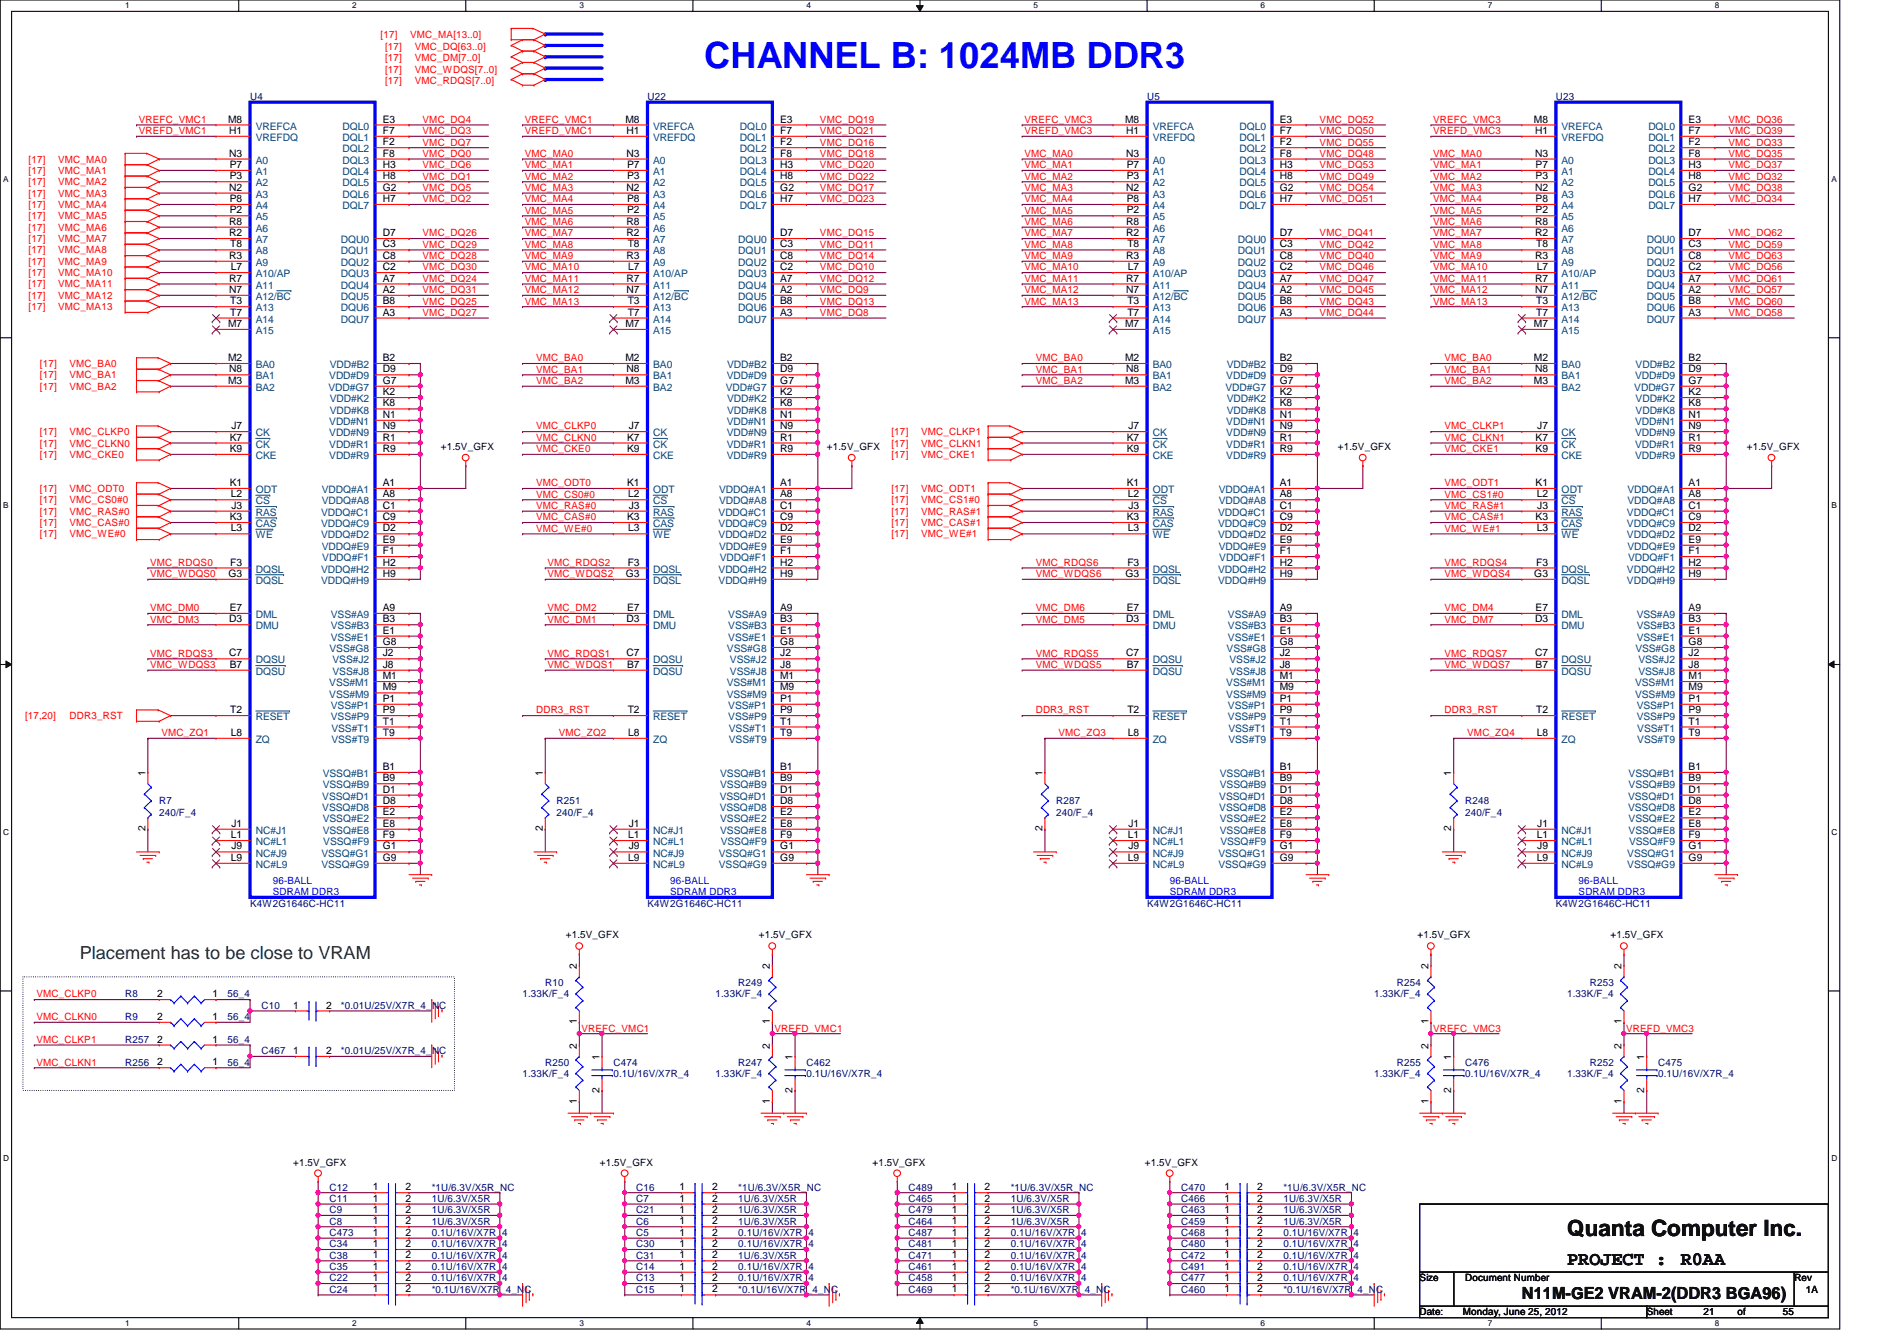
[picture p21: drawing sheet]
<svg xmlns="http://www.w3.org/2000/svg" width="297mm" height="210mm" viewBox="0 0 297 210" stroke-linecap="round" stroke-linejoin="round" font-family="sans-serif">
<defs><g id="words">
<text font-size="5.7" fill="#00f" x="110.3" y="10.6">CHANNEL B: 1024MB DDR3</text>
<text font-size="3.5" x="245.4" y="193.5">Quanta Computer Inc.</text>
<g font-size="3">
<text x="245.4" y="198.1">PROJECT :</text>
<text x="263.2" y="198.1">R0AA</text>
</g>
<text font-size="2.8" fill="#008000" x="12.5" y="150.1">Placement has to be close to VRAM</text>
<text font-size="2.6" x="238.3" y="203.3">N11M-GE2 VRAM-2(DDR3 BGA96)</text>
<g font-size="1.6" fill="#f00">
<text x="59.6" y="5.9">[17]</text>
<text x="64.2" y="5.9">VMC_MA[13..0]</text>
<text x="60.3" y="9.6">[17]</text>
<text x="60.3" y="11.4">[17]</text>
<text x="60.3" y="7.8">[17]</text>
<text x="64.9" y="9.6">VMC_DM[7..0]</text>
<text x="64.9" y="11.4">VMC_WDQS[7..0]</text>
<text x="64.9" y="7.8">VMC_DQ[63..0]</text>
<text x="60.3" y="13.2">[17]</text>
<text x="64.9" y="13.2">VMC_RDQS[7..0]</text>
<text x="21.7" y="19.2">VREFC_VMC1</text>
<text x="21.7" y="21">VREFD_VMC1</text>
<text x="66.2" y="22.8">VMC_DQ7</text>
<text x="66.2" y="21">VMC_DQ3</text>
<text x="66.2" y="19.2">VMC_DQ4</text>
<text x="82.2" y="19.2">VREFC_VMC1</text>
<text x="82.2" y="21">VREFD_VMC1</text>
<text x="128.4" y="19.2">VMC_DQ19</text>
<text x="128.4" y="21">VMC_DQ21</text>
<text x="128.4" y="22.8">VMC_DQ16</text>
<text x="160.4" y="19.2">VREFC_VMC3</text>
<text x="160.4" y="21">VREFD_VMC3</text>
<text x="206.6" y="19.2">VMC_DQ52</text>
<text x="206.6" y="22.8">VMC_DQ55</text>
<text x="206.6" y="21">VMC_DQ50</text>
<text x="224.4" y="19.2">VREFC_VMC3</text>
<text x="224.4" y="21">VREFD_VMC3</text>
<text x="270.6" y="19.2">VMC_DQ36</text>
<text x="270.6" y="22.8">VMC_DQ33</text>
<text x="270.6" y="21">VMC_DQ39</text>
<text x="4.5" y="25.4">[17]</text>
<text x="4.5" y="27.2">[17]</text>
<text x="4.5" y="29">[17]</text>
<text x="9.1" y="25.4">VMC_MA0</text>
<text x="9.1" y="27.2">VMC_MA1</text>
<text x="9.1" y="29">VMC_MA2</text>
<text x="66.2" y="29.9">VMC_DQ5</text>
<text x="66.2" y="26.3">VMC_DQ6</text>
<text x="66.2" y="28.1">VMC_DQ1</text>
<text x="66.2" y="24.6">VMC_DQ0</text>
<text x="82.2" y="28.1">VMC_MA2</text>
<text x="82.2" y="29.9">VMC_MA3</text>
<text x="82.2" y="26.3">VMC_MA1</text>
<text x="82.2" y="24.6">VMC_MA0</text>
<text x="128.4" y="24.6">VMC_DQ18</text>
<text x="128.4" y="26.3">VMC_DQ20</text>
<text x="128.4" y="28.1">VMC_DQ22</text>
<text x="128.4" y="29.9">VMC_DQ17</text>
<text x="160.4" y="28.1">VMC_MA2</text>
<text x="160.4" y="29.9">VMC_MA3</text>
<text x="160.4" y="26.3">VMC_MA1</text>
<text x="160.4" y="24.6">VMC_MA0</text>
<text x="206.6" y="29.9">VMC_DQ54</text>
<text x="206.6" y="26.3">VMC_DQ53</text>
<text x="206.6" y="24.6">VMC_DQ48</text>
<text x="206.6" y="28.1">VMC_DQ49</text>
<text x="224.4" y="28.1">VMC_MA2</text>
<text x="224.4" y="29.9">VMC_MA3</text>
<text x="224.4" y="26.3">VMC_MA1</text>
<text x="224.4" y="24.6">VMC_MA0</text>
<text x="270.6" y="24.6">VMC_DQ35</text>
<text x="270.6" y="29.9">VMC_DQ38</text>
<text x="270.6" y="26.3">VMC_DQ37</text>
<text x="270.6" y="28.1">VMC_DQ32</text>
<text x="4.5" y="34.3">[17]</text>
<text x="4.5" y="30.8">[17]</text>
<text x="4.5" y="32.6">[17]</text>
<text x="9.1" y="34.3">VMC_MA5</text>
<text x="9.1" y="30.8">VMC_MA3</text>
<text x="9.1" y="32.6">VMC_MA4</text>
<text x="66.2" y="31.7">VMC_DQ2</text>
<text x="82.2" y="31.7">VMC_MA4</text>
<text x="82.2" y="35.2">VMC_MA6</text>
<text x="82.2" y="33.4">VMC_MA5</text>
<text x="128.4" y="31.7">VMC_DQ23</text>
<text x="160.4" y="31.7">VMC_MA4</text>
<text x="160.4" y="35.2">VMC_MA6</text>
<text x="160.4" y="33.4">VMC_MA5</text>
<text x="206.6" y="31.7">VMC_DQ51</text>
<text x="224.4" y="31.7">VMC_MA4</text>
<text x="224.4" y="35.2">VMC_MA6</text>
<text x="224.4" y="33.4">VMC_MA5</text>
<text x="270.6" y="31.7">VMC_DQ34</text>
<text x="4.5" y="37.9">[17]</text>
<text x="4.5" y="39.7">[17]</text>
<text x="4.5" y="36.1">[17]</text>
<text x="4.5" y="41.4">[17]</text>
<text x="9.1" y="37.9">VMC_MA7</text>
<text x="9.1" y="39.7">VMC_MA8</text>
<text x="9.1" y="36.1">VMC_MA6</text>
<text x="9.1" y="41.4">VMC_MA9</text>
<text x="66.2" y="37">VMC_DQ26</text>
<text x="66.2" y="38.8">VMC_DQ29</text>
<text x="66.2" y="40.6">VMC_DQ28</text>
<text x="82.2" y="40.6">VMC_MA9</text>
<text x="82.2" y="38.8">VMC_MA8</text>
<text x="82.2" y="37">VMC_MA7</text>
<text x="128.4" y="40.6">VMC_DQ14</text>
<text x="128.4" y="37">VMC_DQ15</text>
<text x="128.4" y="38.8">VMC_DQ11</text>
<text x="160.4" y="40.6">VMC_MA9</text>
<text x="160.4" y="38.8">VMC_MA8</text>
<text x="160.4" y="37">VMC_MA7</text>
<text x="206.6" y="38.8">VMC_DQ42</text>
<text x="206.6" y="40.6">VMC_DQ40</text>
<text x="206.6" y="37">VMC_DQ41</text>
<text x="224.4" y="40.6">VMC_MA9</text>
<text x="224.4" y="38.8">VMC_MA8</text>
<text x="224.4" y="37">VMC_MA7</text>
<text x="270.6" y="40.6">VMC_DQ63</text>
<text x="270.6" y="38.8">VMC_DQ59</text>
<text x="270.6" y="37">VMC_DQ62</text>
<text x="4.5" y="46.8">[17]</text>
<text x="4.5" y="43.2">[17]</text>
<text x="4.5" y="45">[17]</text>
<text x="9.1" y="46.8">VMC_MA12</text>
<text x="9.1" y="43.2">VMC_MA10</text>
<text x="9.1" y="45">VMC_MA11</text>
<text x="66.2" y="44.1">VMC_DQ24</text>
<text x="66.2" y="45.9">VMC_DQ31</text>
<text x="66.2" y="47.7">VMC_DQ25</text>
<text x="66.2" y="42.3">VMC_DQ30</text>
<text x="82.2" y="47.7">VMC_MA13</text>
<text x="82.2" y="44.1">VMC_MA11</text>
<text x="82.2" y="42.3">VMC_MA10</text>
<text x="82.2" y="45.9">VMC_MA12</text>
<text x="128.4" y="45.9">VMC_DQ9</text>
<text x="128.4" y="44.1">VMC_DQ12</text>
<text x="128.4" y="47.7">VMC_DQ13</text>
<text x="128.4" y="42.3">VMC_DQ10</text>
<text x="160.4" y="47.7">VMC_MA13</text>
<text x="160.4" y="44.1">VMC_MA11</text>
<text x="160.4" y="42.3">VMC_MA10</text>
<text x="160.4" y="45.9">VMC_MA12</text>
<text x="206.6" y="45.9">VMC_DQ45</text>
<text x="206.6" y="44.1">VMC_DQ47</text>
<text x="206.6" y="47.7">VMC_DQ43</text>
<text x="206.6" y="42.3">VMC_DQ46</text>
<text x="224.4" y="47.7">VMC_MA13</text>
<text x="224.4" y="44.1">VMC_MA11</text>
<text x="224.4" y="42.3">VMC_MA10</text>
<text x="224.4" y="45.9">VMC_MA12</text>
<text x="270.6" y="45.9">VMC_DQ57</text>
<text x="270.6" y="47.7">VMC_DQ60</text>
<text x="270.6" y="42.3">VMC_DQ56</text>
<text x="270.6" y="44.1">VMC_DQ61</text>
<text x="4.5" y="48.6">[17]</text>
<text x="9.1" y="48.6">VMC_MA13</text>
<text x="66.2" y="49.4">VMC_DQ27</text>
<text x="128.4" y="49.4">VMC_DQ8</text>
<text x="206.6" y="49.4">VMC_DQ44</text>
<text x="270.6" y="49.4">VMC_DQ58</text>
<text x="6.3" y="57.4">[17]</text>
<text x="6.3" y="59.2">[17]</text>
<text x="10.9" y="57.4">VMC_BA0</text>
<text x="10.9" y="59.2">VMC_BA1</text>
<text x="83.9" y="56.6">VMC_BA0</text>
<text x="83.9" y="58.3">VMC_BA1</text>
<text x="162.2" y="56.6">VMC_BA0</text>
<text x="162.2" y="58.3">VMC_BA1</text>
<text x="226.2" y="56.6">VMC_BA0</text>
<text x="226.2" y="58.3">VMC_BA1</text>
<text x="6.3" y="61">[17]</text>
<text x="10.9" y="61">VMC_BA2</text>
<text x="83.9" y="60.1">VMC_BA2</text>
<text x="162.2" y="60.1">VMC_BA2</text>
<text x="226.2" y="60.1">VMC_BA2</text>
<text x="6.3" y="69.9">[17]</text>
<text x="6.3" y="71.7">[17]</text>
<text x="6.3" y="68.1">[17]</text>
<text x="10.9" y="69.9">VMC_CLKN0</text>
<text x="10.9" y="71.7">VMC_CKE0</text>
<text x="10.9" y="68.1">VMC_CLKP0</text>
<text x="83.9" y="70.8">VMC_CKE0</text>
<text x="83.9" y="67.2">VMC_CLKP0</text>
<text x="83.9" y="69">VMC_CLKN0</text>
<text x="139.6" y="71.7">[17]</text>
<text x="139.6" y="68.1">[17]</text>
<text x="139.6" y="69.9">[17]</text>
<text x="144.2" y="71.7">VMC_CKE1</text>
<text x="144.2" y="68.1">VMC_CLKP1</text>
<text x="144.2" y="69.9">VMC_CLKN1</text>
<text x="226.2" y="67.2">VMC_CLKP1</text>
<text x="226.2" y="69">VMC_CLKN1</text>
<text x="226.2" y="70.8">VMC_CKE1</text>
<text x="6.3" y="77">[17]</text>
<text x="10.9" y="77">VMC_ODT0</text>
<text x="83.9" y="76.1">VMC_ODT0</text>
<text x="83.9" y="77.9">VMC_CS0#0</text>
<text x="139.6" y="77">[17]</text>
<text x="144.2" y="77">VMC_ODT1</text>
<text x="226.2" y="76.1">VMC_ODT1</text>
<text x="226.2" y="77.9">VMC_CS1#0</text>
<text x="6.3" y="78.8">[17]</text>
<text x="6.3" y="80.6">[17]</text>
<text x="6.3" y="82.3">[17]</text>
<text x="10.9" y="78.8">VMC_CS0#0</text>
<text x="10.9" y="80.6">VMC_RAS#0</text>
<text x="10.9" y="82.3">VMC_CAS#0</text>
<text x="83.9" y="83.2">VMC_WE#0</text>
<text x="83.9" y="81.4">VMC_CAS#0</text>
<text x="83.9" y="79.7">VMC_RAS#0</text>
<text x="139.6" y="80.6">[17]</text>
<text x="139.6" y="82.3">[17]</text>
<text x="139.6" y="78.8">[17]</text>
<text x="144.2" y="80.6">VMC_RAS#1</text>
<text x="144.2" y="82.3">VMC_CAS#1</text>
<text x="144.2" y="78.8">VMC_CS1#0</text>
<text x="226.2" y="83.2">VMC_WE#1</text>
<text x="226.2" y="81.4">VMC_CAS#1</text>
<text x="226.2" y="79.7">VMC_RAS#1</text>
<text x="6.3" y="84.1">[17]</text>
<text x="10.9" y="84.1">VMC_WE#0</text>
<text x="23.5" y="88.6">VMC_RDQS0</text>
<text x="85.7" y="88.6">VMC_RDQS2</text>
<text x="139.6" y="84.1">[17]</text>
<text x="144.2" y="84.1">VMC_WE#1</text>
<text x="162.2" y="88.6">VMC_RDQS6</text>
<text x="226.2" y="88.6">VMC_RDQS4</text>
<text x="23.5" y="90.3">VMC_WDQS0</text>
<text x="23.5" y="95.7">VMC_DM0</text>
<text x="85.7" y="95.7">VMC_DM2</text>
<text x="85.7" y="90.3">VMC_WDQS2</text>
<text x="162.2" y="95.7">VMC_DM6</text>
<text x="162.2" y="90.3">VMC_WDQS6</text>
<text x="226.2" y="95.7">VMC_DM4</text>
<text x="226.2" y="90.3">VMC_WDQS4</text>
<text x="23.5" y="97.5">VMC_DM3</text>
<text x="85.7" y="97.5">VMC_DM1</text>
<text x="162.2" y="97.5">VMC_DM5</text>
<text x="226.2" y="97.5">VMC_DM7</text>
<text x="23.5" y="104.6">VMC_WDQS3</text>
<text x="23.5" y="102.8">VMC_RDQS3</text>
<text x="85.7" y="104.6">VMC_WDQS1</text>
<text x="85.7" y="102.8">VMC_RDQS1</text>
<text x="162.2" y="102.8">VMC_RDQS5</text>
<text x="162.2" y="104.6">VMC_WDQS5</text>
<text x="226.2" y="104.6">VMC_WDQS7</text>
<text x="226.2" y="102.8">VMC_RDQS7</text>
<text x="3.9" y="112.6">[17,20]</text>
<text x="10.9" y="112.6">DDR3_RST</text>
<text x="83.9" y="111.7">DDR3_RST</text>
<text x="162.2" y="111.7">DDR3_RST</text>
<text x="226.2" y="111.7">DDR3_RST</text>
<text x="25.3" y="115.2">VMC_ZQ1</text>
<text x="87.5" y="115.2">VMC_ZQ2</text>
<text x="165.7" y="115.2">VMC_ZQ3</text>
<text x="229.7" y="115.2">VMC_ZQ4</text>
<text x="5.7" y="156.1">VMC_CLKP0</text>
<text x="5.7" y="159.7">VMC_CLKN0</text>
<text x="91.1" y="161.5">VREFC_VMC1</text>
<text x="121.3" y="161.5">VREFD_VMC1</text>
<text x="224.4" y="161.5">VREFC_VMC3</text>
<text x="254.6" y="161.5">VREFD_VMC3</text>
<text x="5.7" y="163.2">VMC_CLKP1</text>
<text x="5.7" y="166.8">VMC_CLKN1</text>
</g>
<g font-size="1.6" fill="#000080">
<text x="39.2" y="15.7">U4</text>
<text x="101.4" y="15.7">U22</text>
<text x="179.6" y="15.7">U5</text>
<text x="243.6" y="15.7">U23</text>
<text x="24.9" y="125.9">R7</text>
<text x="87.2" y="125.9">R251</text>
<text x="165.4" y="125.9">R287</text>
<text x="229.4" y="125.9">R248</text>
<text x="24.9" y="127.7">240/F_4</text>
<text x="87.2" y="127.7">240/F_4</text>
<text x="165.4" y="127.7">240/F_4</text>
<text x="229.4" y="127.7">240/F_4</text>
<text x="39.2" y="141.9">K4W2G1646C-HC11</text>
<text x="101.4" y="141.9">K4W2G1646C-HC11</text>
<text x="179.6" y="141.9">K4W2G1646C-HC11</text>
<text x="243.6" y="141.9">K4W2G1646C-HC11</text>
<text x="85.4" y="154.3">R10</text>
<text x="115.6" y="154.3">R249</text>
<text x="218.7" y="154.3">R254</text>
<text x="249" y="154.3">R253</text>
<text x="19.6" y="156.1">R8</text>
<text x="19.6" y="159.7">R9</text>
<text x="35.6" y="156.1">56_4</text>
<text x="35.6" y="159.7">56_4</text>
<text x="40.9" y="157.9">C10</text>
<text x="53.4" y="157.9">*0.01U/25V/X7R_4_NC</text>
<text x="81.8" y="156.1">1.33K/F_4</text>
<text x="112.1" y="156.1">1.33K/F_4</text>
<text x="215.2" y="156.1">1.33K/F_4</text>
<text x="245.4" y="156.1">1.33K/F_4</text>
<text x="19.6" y="163.2">R257</text>
<text x="19.6" y="166.8">R256</text>
<text x="35.6" y="163.2">56_4</text>
<text x="35.6" y="166.8">56_4</text>
<text x="40.9" y="165">C467</text>
<text x="53.4" y="165">*0.01U/25V/X7R_4_NC</text>
<text x="85.4" y="166.8">R250</text>
<text x="96.1" y="166.8">C474</text>
<text x="115.6" y="166.8">R247</text>
<text x="126.3" y="166.8">C462</text>
<text x="218.7" y="166.8">R255</text>
<text x="229.4" y="166.8">C476</text>
<text x="249" y="166.8">R252</text>
<text x="259.6" y="166.8">C475</text>
<text x="81.8" y="168.6">1.33K/F_4</text>
<text x="96.1" y="168.6">0.1U/16V/X7R_4</text>
<text x="112.1" y="168.6">1.33K/F_4</text>
<text x="126.3" y="168.6">0.1U/16V/X7R_4</text>
<text x="215.2" y="168.6">1.33K/F_4</text>
<text x="229.4" y="168.6">0.1U/16V/X7R_4</text>
<text x="245.4" y="168.6">1.33K/F_4</text>
<text x="259.6" y="168.6">0.1U/16V/X7R_4</text>
<text x="51.6" y="186.4">C12</text>
<text x="51.6" y="191.7">C8</text>
<text x="51.6" y="189.9">C9</text>
<text x="51.6" y="188.1">C11</text>
<text x="67.6" y="186.4">*1U/6.3V/X5R_NC</text>
<text x="67.6" y="188.1">1U/6.3V/X5R</text>
<text x="67.6" y="191.7">1U/6.3V/X5R</text>
<text x="67.6" y="189.9">1U/6.3V/X5R</text>
<text x="99.6" y="186.4">C16</text>
<text x="99.6" y="189.9">C21</text>
<text x="99.6" y="188.1">C7</text>
<text x="99.6" y="191.7">C6</text>
<text x="115.6" y="186.4">*1U/6.3V/X5R_NC</text>
<text x="115.6" y="189.9">1U/6.3V/X5R</text>
<text x="115.6" y="188.1">1U/6.3V/X5R</text>
<text x="115.6" y="191.7">1U/6.3V/X5R</text>
<text x="142.3" y="188.1">C465</text>
<text x="142.3" y="186.4">C489</text>
<text x="142.3" y="189.9">C479</text>
<text x="142.3" y="191.7">C464</text>
<text x="158.3" y="188.1">1U/6.3V/X5R</text>
<text x="158.3" y="186.4">*1U/6.3V/X5R_NC</text>
<text x="158.3" y="189.9">1U/6.3V/X5R</text>
<text x="158.3" y="191.7">1U/6.3V/X5R</text>
<text x="185" y="189.9">C463</text>
<text x="185" y="191.7">C459</text>
<text x="185" y="188.1">C466</text>
<text x="185" y="186.4">C470</text>
<text x="201" y="189.9">1U/6.3V/X5R</text>
<text x="201" y="191.7">1U/6.3V/X5R</text>
<text x="201" y="188.1">1U/6.3V/X5R</text>
<text x="201" y="186.4">*1U/6.3V/X5R_NC</text>
<text x="51.6" y="195.2">C34</text>
<text x="51.6" y="193.5">C473</text>
<text x="51.6" y="197">C38</text>
<text x="67.6" y="195.2">0.1U/16V/X7R_4</text>
<text x="67.6" y="197">0.1U/16V/X7R_4</text>
<text x="67.6" y="193.5">0.1U/16V/X7R_4</text>
<text x="99.6" y="195.2">C30</text>
<text x="99.6" y="193.5">C5</text>
<text x="99.6" y="197">C31</text>
<text x="115.6" y="195.2">0.1U/16V/X7R_4</text>
<text x="115.6" y="197">1U/6.3V/X5R</text>
<text x="115.6" y="193.5">0.1U/16V/X7R_4</text>
<text x="142.3" y="195.2">C481</text>
<text x="142.3" y="193.5">C487</text>
<text x="142.3" y="197">C471</text>
<text x="158.3" y="195.2">0.1U/16V/X7R_4</text>
<text x="158.3" y="193.5">0.1U/16V/X7R_4</text>
<text x="158.3" y="197">0.1U/16V/X7R_4</text>
<text x="185" y="197">C472</text>
<text x="185" y="195.2">C480</text>
<text x="185" y="193.5">C468</text>
<text x="201" y="197">0.1U/16V/X7R_4</text>
<text x="201" y="195.2">0.1U/16V/X7R_4</text>
<text x="201" y="193.5">0.1U/16V/X7R_4</text>
<text x="51.6" y="202.4">C24</text>
<text x="51.6" y="198.8">C35</text>
<text x="51.6" y="200.6">C22</text>
<text x="67.6" y="202.4">*0.1U/16V/X7R_4_NC</text>
<text x="67.6" y="198.8">0.1U/16V/X7R_4</text>
<text x="67.6" y="200.6">0.1U/16V/X7R_4</text>
<text x="99.6" y="200.6">C13</text>
<text x="99.6" y="202.4">C15</text>
<text x="99.6" y="198.8">C14</text>
<text x="115.6" y="200.6">0.1U/16V/X7R_4</text>
<text x="115.6" y="202.4">*0.1U/16V/X7R_4_NC</text>
<text x="115.6" y="198.8">0.1U/16V/X7R_4</text>
<text x="142.3" y="200.6">C458</text>
<text x="142.3" y="198.8">C461</text>
<text x="142.3" y="202.4">C469</text>
<text x="158.3" y="200.6">0.1U/16V/X7R_4</text>
<text x="158.3" y="198.8">0.1U/16V/X7R_4</text>
<text x="158.3" y="202.4">*0.1U/16V/X7R_4_NC</text>
<text x="185" y="202.4">C460</text>
<text x="185" y="200.6">C477</text>
<text x="185" y="198.8">C491</text>
<text x="201" y="202.4">*0.1U/16V/X7R_4_NC</text>
<text x="201" y="200.6">0.1U/16V/X7R_4</text>
<text x="201" y="198.8">0.1U/16V/X7R_4</text>
</g>
<g font-size="1.6">
<text x="35.7" y="19.2">M8</text>
<text x="35.9" y="21">H1</text>
<text x="59.9" y="19.2">E3</text>
<text x="59.9" y="21">F7</text>
<text x="59.9" y="22.7">F2</text>
<text x="98" y="19.2">M8</text>
<text x="98.1" y="21">H1</text>
<text x="122.2" y="19.2">E3</text>
<text x="122.2" y="21">F7</text>
<text x="122.2" y="22.7">F2</text>
<text x="176.2" y="19.2">M8</text>
<text x="176.4" y="21">H1</text>
<text x="200.4" y="19.2">E3</text>
<text x="200.4" y="21">F7</text>
<text x="200.4" y="22.7">F2</text>
<text x="240.2" y="19.2">M8</text>
<text x="240.4" y="21">H1</text>
<text x="264.4" y="19.2">E3</text>
<text x="264.4" y="21">F7</text>
<text x="264.4" y="22.7">F2</text>
<text x="35.9" y="29.8">N2</text>
<text x="35.9" y="24.5">N3</text>
<text x="36" y="28.1">P3</text>
<text x="36" y="26.3">P7</text>
<text x="59.9" y="24.5">F8</text>
<text x="59.9" y="26.3">H3</text>
<text x="59.9" y="28.1">H8</text>
<text x="59.9" y="29.8">G2</text>
<text x="98.1" y="29.8">N2</text>
<text x="98.1" y="24.5">N3</text>
<text x="98.2" y="28.1">P3</text>
<text x="98.2" y="26.3">P7</text>
<text x="122.2" y="24.5">F8</text>
<text x="122.2" y="26.3">H3</text>
<text x="122.2" y="28.1">H8</text>
<text x="122.2" y="29.8">G2</text>
<text x="176.4" y="29.8">N2</text>
<text x="176.4" y="24.5">N3</text>
<text x="176.4" y="28.1">P3</text>
<text x="176.4" y="26.3">P7</text>
<text x="200.4" y="24.5">F8</text>
<text x="200.4" y="26.3">H3</text>
<text x="200.4" y="28.1">H8</text>
<text x="200.4" y="29.8">G2</text>
<text x="240.4" y="29.8">N2</text>
<text x="240.4" y="24.5">N3</text>
<text x="240.5" y="28.1">P3</text>
<text x="240.5" y="26.3">P7</text>
<text x="264.4" y="24.5">F8</text>
<text x="264.4" y="26.3">H3</text>
<text x="264.4" y="28.1">H8</text>
<text x="264.4" y="29.8">G2</text>
<text x="35.9" y="35.2">R8</text>
<text x="36" y="31.6">P8</text>
<text x="36" y="33.4">P2</text>
<text x="59.9" y="31.6">H7</text>
<text x="98.1" y="35.2">R8</text>
<text x="98.2" y="31.6">P8</text>
<text x="98.2" y="33.4">P2</text>
<text x="122.2" y="31.6">H7</text>
<text x="176.4" y="35.2">R8</text>
<text x="176.4" y="31.6">P8</text>
<text x="176.4" y="33.4">P2</text>
<text x="200.4" y="31.6">H7</text>
<text x="240.4" y="35.2">R8</text>
<text x="240.5" y="31.6">P8</text>
<text x="240.5" y="33.4">P2</text>
<text x="264.4" y="31.6">H7</text>
<text x="35.9" y="37">R2</text>
<text x="35.9" y="40.5">R3</text>
<text x="36.1" y="38.7">T8</text>
<text x="59.9" y="38.7">C3</text>
<text x="59.9" y="40.5">C8</text>
<text x="59.9" y="37">D7</text>
<text x="98.1" y="37">R2</text>
<text x="98.1" y="40.5">R3</text>
<text x="98.3" y="38.7">T8</text>
<text x="122.2" y="38.7">C3</text>
<text x="122.2" y="40.5">C8</text>
<text x="122.2" y="37">D7</text>
<text x="176.4" y="37">R2</text>
<text x="176.4" y="40.5">R3</text>
<text x="176.5" y="38.7">T8</text>
<text x="200.4" y="38.7">C3</text>
<text x="200.4" y="40.5">C8</text>
<text x="200.4" y="37">D7</text>
<text x="240.4" y="37">R2</text>
<text x="240.4" y="40.5">R3</text>
<text x="240.5" y="38.7">T8</text>
<text x="264.4" y="38.7">C3</text>
<text x="264.4" y="40.5">C8</text>
<text x="264.4" y="37">D7</text>
<text x="35.9" y="44.1">R7</text>
<text x="35.9" y="45.8">N7</text>
<text x="36.1" y="47.6">T3</text>
<text x="36.1" y="42.3">L7</text>
<text x="59.9" y="42.3">C2</text>
<text x="59.9" y="44.1">A7</text>
<text x="59.9" y="45.8">A2</text>
<text x="59.9" y="47.6">B8</text>
<text x="98.1" y="44.1">R7</text>
<text x="98.1" y="45.8">N7</text>
<text x="98.3" y="47.6">T3</text>
<text x="98.4" y="42.3">L7</text>
<text x="122.2" y="42.3">C2</text>
<text x="122.2" y="44.1">A7</text>
<text x="122.2" y="45.8">A2</text>
<text x="122.2" y="47.6">B8</text>
<text x="176.4" y="44.1">R7</text>
<text x="176.4" y="45.8">N7</text>
<text x="176.5" y="47.6">T3</text>
<text x="176.6" y="42.3">L7</text>
<text x="200.4" y="42.3">C2</text>
<text x="200.4" y="44.1">A7</text>
<text x="200.4" y="45.8">A2</text>
<text x="200.4" y="47.6">B8</text>
<text x="240.4" y="44.1">R7</text>
<text x="240.4" y="45.8">N7</text>
<text x="240.5" y="47.6">T3</text>
<text x="240.6" y="42.3">L7</text>
<text x="264.4" y="42.3">C2</text>
<text x="264.4" y="44.1">A7</text>
<text x="264.4" y="45.8">A2</text>
<text x="264.4" y="47.6">B8</text>
<text x="35.7" y="51.2">M7</text>
<text x="36.1" y="49.4">T7</text>
<text x="59.9" y="49.4">A3</text>
<text x="98" y="51.2">M7</text>
<text x="98.3" y="49.4">T7</text>
<text x="122.2" y="49.4">A3</text>
<text x="176.2" y="51.2">M7</text>
<text x="176.5" y="49.4">T7</text>
<text x="200.4" y="49.4">A3</text>
<text x="240.2" y="51.2">M7</text>
<text x="240.5" y="49.4">T7</text>
<text x="264.4" y="49.4">A3</text>
<text x="35.7" y="56.5">M2</text>
<text x="35.9" y="58.3">N8</text>
<text x="59.9" y="56.5">B2</text>
<text x="59.9" y="58.3">D9</text>
<text x="98" y="56.5">M2</text>
<text x="98.1" y="58.3">N8</text>
<text x="122.2" y="56.5">B2</text>
<text x="122.2" y="58.3">D9</text>
<text x="176.2" y="56.5">M2</text>
<text x="176.4" y="58.3">N8</text>
<text x="200.4" y="56.5">B2</text>
<text x="200.4" y="58.3">D9</text>
<text x="240.2" y="56.5">M2</text>
<text x="240.4" y="58.3">N8</text>
<text x="264.4" y="56.5">B2</text>
<text x="264.4" y="58.3">D9</text>
<text x="35.7" y="60.1">M3</text>
<text x="59.9" y="60.1">G7</text>
<text x="59.9" y="61.8">K2</text>
<text x="59.9" y="63.6">K8</text>
<text x="59.9" y="65.4">N1</text>
<text x="98" y="60.1">M3</text>
<text x="122.2" y="60.1">G7</text>
<text x="122.2" y="61.8">K2</text>
<text x="122.2" y="63.6">K8</text>
<text x="122.2" y="65.4">N1</text>
<text x="176.2" y="60.1">M3</text>
<text x="200.4" y="60.1">G7</text>
<text x="200.4" y="61.8">K2</text>
<text x="200.4" y="63.6">K8</text>
<text x="200.4" y="65.4">N1</text>
<text x="240.2" y="60.1">M3</text>
<text x="264.4" y="60.1">G7</text>
<text x="264.4" y="61.8">K2</text>
<text x="264.4" y="63.6">K8</text>
<text x="264.4" y="65.4">N1</text>
<text x="36" y="70.7">K9</text>
<text x="36" y="69">K7</text>
<text x="36.2" y="67.2">J7</text>
<text x="59.9" y="67.2">N9</text>
<text x="59.9" y="69">R1</text>
<text x="59.9" y="70.7">R9</text>
<text x="69" y="70.4">+1.5V_GFX</text>
<text x="98.2" y="70.7">K9</text>
<text x="98.2" y="69">K7</text>
<text x="98.5" y="67.2">J7</text>
<text x="122.2" y="67.2">N9</text>
<text x="122.2" y="69">R1</text>
<text x="122.2" y="70.7">R9</text>
<text x="129.5" y="70.4">+1.5V_GFX</text>
<text x="176.4" y="70.7">K9</text>
<text x="176.4" y="69">K7</text>
<text x="176.7" y="67.2">J7</text>
<text x="200.4" y="67.2">N9</text>
<text x="200.4" y="69">R1</text>
<text x="200.4" y="70.7">R9</text>
<text x="209.5" y="70.4">+1.5V_GFX</text>
<text x="240.5" y="70.7">K9</text>
<text x="240.5" y="69">K7</text>
<text x="240.7" y="67.2">J7</text>
<text x="264.4" y="67.2">N9</text>
<text x="264.4" y="69">R1</text>
<text x="264.4" y="70.7">R9</text>
<text x="273.5" y="70.4">+1.5V_GFX</text>
<text x="36" y="76.1">K1</text>
<text x="36.1" y="77.9">L2</text>
<text x="59.9" y="76.1">A1</text>
<text x="59.9" y="77.9">A8</text>
<text x="98.2" y="76.1">K1</text>
<text x="98.4" y="77.9">L2</text>
<text x="122.2" y="76.1">A1</text>
<text x="122.2" y="77.9">A8</text>
<text x="176.4" y="76.1">K1</text>
<text x="176.6" y="77.9">L2</text>
<text x="200.4" y="76.1">A1</text>
<text x="200.4" y="77.9">A8</text>
<text x="240.5" y="76.1">K1</text>
<text x="240.6" y="77.9">L2</text>
<text x="264.4" y="76.1">A1</text>
<text x="264.4" y="77.9">A8</text>
<text x="36" y="81.4">K3</text>
<text x="36.1" y="83.2">L3</text>
<text x="36.2" y="79.6">J3</text>
<text x="59.9" y="79.6">C1</text>
<text x="59.9" y="81.4">C9</text>
<text x="59.9" y="83.2">D2</text>
<text x="98.2" y="81.4">K3</text>
<text x="98.4" y="83.2">L3</text>
<text x="98.5" y="79.6">J3</text>
<text x="122.2" y="79.6">C1</text>
<text x="122.2" y="81.4">C9</text>
<text x="122.2" y="83.2">D2</text>
<text x="176.4" y="81.4">K3</text>
<text x="176.6" y="83.2">L3</text>
<text x="176.7" y="79.6">J3</text>
<text x="200.4" y="79.6">C1</text>
<text x="200.4" y="81.4">C9</text>
<text x="200.4" y="83.2">D2</text>
<text x="240.5" y="81.4">K3</text>
<text x="240.6" y="83.2">L3</text>
<text x="240.7" y="79.6">J3</text>
<text x="264.4" y="79.6">C1</text>
<text x="264.4" y="81.4">C9</text>
<text x="264.4" y="83.2">D2</text>
<text x="36.1" y="88.5">F3</text>
<text x="59.9" y="85">E9</text>
<text x="59.9" y="86.7">F1</text>
<text x="59.9" y="88.5">H2</text>
<text x="98.3" y="88.5">F3</text>
<text x="122.2" y="85">E9</text>
<text x="122.2" y="86.7">F1</text>
<text x="122.2" y="88.5">H2</text>
<text x="176.5" y="88.5">F3</text>
<text x="200.4" y="85">E9</text>
<text x="200.4" y="86.7">F1</text>
<text x="200.4" y="88.5">H2</text>
<text x="240.5" y="88.5">F3</text>
<text x="264.4" y="85">E9</text>
<text x="264.4" y="86.7">F1</text>
<text x="264.4" y="88.5">H2</text>
<text x="35.8" y="90.3">G3</text>
<text x="36" y="95.6">E7</text>
<text x="59.9" y="95.6">A9</text>
<text x="59.9" y="90.3">H9</text>
<text x="98" y="90.3">G3</text>
<text x="98.2" y="95.6">E7</text>
<text x="122.2" y="95.6">A9</text>
<text x="122.2" y="90.3">H9</text>
<text x="176.2" y="90.3">G3</text>
<text x="176.4" y="95.6">E7</text>
<text x="200.4" y="95.6">A9</text>
<text x="200.4" y="90.3">H9</text>
<text x="240.2" y="90.3">G3</text>
<text x="240.5" y="95.6">E7</text>
<text x="264.4" y="95.6">A9</text>
<text x="264.4" y="90.3">H9</text>
<text x="35.9" y="97.4">D3</text>
<text x="59.9" y="99.2">E1</text>
<text x="59.9" y="97.4">B3</text>
<text x="59.9" y="101">G8</text>
<text x="98.1" y="97.4">D3</text>
<text x="122.2" y="99.2">E1</text>
<text x="122.2" y="97.4">B3</text>
<text x="122.2" y="101">G8</text>
<text x="176.4" y="97.4">D3</text>
<text x="200.4" y="99.2">E1</text>
<text x="200.4" y="97.4">B3</text>
<text x="200.4" y="101">G8</text>
<text x="240.4" y="97.4">D3</text>
<text x="264.4" y="99.2">E1</text>
<text x="264.4" y="97.4">B3</text>
<text x="264.4" y="101">G8</text>
<text x="35.9" y="102.7">C7</text>
<text x="36" y="104.5">B7</text>
<text x="59.9" y="102.7">J2</text>
<text x="59.9" y="104.5">J8</text>
<text x="59.9" y="106.3">M1</text>
<text x="98.1" y="102.7">C7</text>
<text x="98.2" y="104.5">B7</text>
<text x="122.2" y="102.7">J2</text>
<text x="122.2" y="104.5">J8</text>
<text x="122.2" y="106.3">M1</text>
<text x="176.4" y="102.7">C7</text>
<text x="176.4" y="104.5">B7</text>
<text x="200.4" y="102.7">J2</text>
<text x="200.4" y="104.5">J8</text>
<text x="200.4" y="106.3">M1</text>
<text x="240.4" y="102.7">C7</text>
<text x="240.5" y="104.5">B7</text>
<text x="264.4" y="102.7">J2</text>
<text x="264.4" y="104.5">J8</text>
<text x="264.4" y="106.3">M1</text>
<text x="36.1" y="111.6">T2</text>
<text x="59.9" y="108.1">M9</text>
<text x="59.9" y="109.9">P1</text>
<text x="59.9" y="111.6">P9</text>
<text x="59.9" y="113.4">T1</text>
<text x="98.3" y="111.6">T2</text>
<text x="122.2" y="108.1">M9</text>
<text x="122.2" y="109.9">P1</text>
<text x="122.2" y="111.6">P9</text>
<text x="122.2" y="113.4">T1</text>
<text x="176.5" y="111.6">T2</text>
<text x="200.4" y="108.1">M9</text>
<text x="200.4" y="109.9">P1</text>
<text x="200.4" y="111.6">P9</text>
<text x="200.4" y="113.4">T1</text>
<text x="240.5" y="111.6">T2</text>
<text x="264.4" y="108.1">M9</text>
<text x="264.4" y="109.9">P1</text>
<text x="264.4" y="111.6">P9</text>
<text x="264.4" y="113.4">T1</text>
<text x="36.1" y="115.2">L8</text>
<text x="59.9" y="115.2">T9</text>
<text x="98.4" y="115.2">L8</text>
<text x="122.2" y="115.2">T9</text>
<text x="176.6" y="115.2">L8</text>
<text x="200.4" y="115.2">T9</text>
<text x="240.6" y="115.2">L8</text>
<text x="264.4" y="115.2">T9</text>
<text x="22.8" y="121.5" transform="rotate(-90 22.8 121.5)">1</text>
<text x="59.9" y="124.1">D1</text>
<text x="59.9" y="120.5">B1</text>
<text x="59.9" y="122.3">B9</text>
<text x="59.9" y="125.9">D8</text>
<text x="85" y="121.5" transform="rotate(-90 85 121.5)">1</text>
<text x="122.2" y="124.1">D1</text>
<text x="122.2" y="120.5">B1</text>
<text x="122.2" y="122.3">B9</text>
<text x="122.2" y="125.9">D8</text>
<text x="163.2" y="121.5" transform="rotate(-90 163.2 121.5)">1</text>
<text x="200.4" y="124.1">D1</text>
<text x="200.4" y="120.5">B1</text>
<text x="200.4" y="122.3">B9</text>
<text x="200.4" y="125.9">D8</text>
<text x="227.2" y="121.5" transform="rotate(-90 227.2 121.5)">1</text>
<text x="264.4" y="124.1">D1</text>
<text x="264.4" y="120.5">B1</text>
<text x="264.4" y="122.3">B9</text>
<text x="264.4" y="125.9">D8</text>
<text x="22.8" y="130.1" transform="rotate(-90 22.8 130.1)">2</text>
<text x="36.1" y="131.2">L1</text>
<text x="36.2" y="129.4">J1</text>
<text x="59.9" y="127.6">E2</text>
<text x="59.9" y="129.4">E8</text>
<text x="59.9" y="131.2">F9</text>
<text x="85" y="130.1" transform="rotate(-90 85 130.1)">2</text>
<text x="98.4" y="131.2">L1</text>
<text x="98.5" y="129.4">J1</text>
<text x="122.2" y="127.6">E2</text>
<text x="122.2" y="129.4">E8</text>
<text x="122.2" y="131.2">F9</text>
<text x="163.2" y="130.1" transform="rotate(-90 163.2 130.1)">2</text>
<text x="176.6" y="131.2">L1</text>
<text x="176.7" y="129.4">J1</text>
<text x="200.4" y="127.6">E2</text>
<text x="200.4" y="129.4">E8</text>
<text x="200.4" y="131.2">F9</text>
<text x="227.2" y="130.1" transform="rotate(-90 227.2 130.1)">2</text>
<text x="240.6" y="131.2">L1</text>
<text x="240.7" y="129.4">J1</text>
<text x="264.4" y="127.6">E2</text>
<text x="264.4" y="129.4">E8</text>
<text x="264.4" y="131.2">F9</text>
<text x="36.1" y="134.7">L9</text>
<text x="36.2" y="133">J9</text>
<text x="59.9" y="133">G1</text>
<text x="59.9" y="134.7">G9</text>
<text x="98.4" y="134.7">L9</text>
<text x="98.5" y="133">J9</text>
<text x="122.2" y="133">G1</text>
<text x="122.2" y="134.7">G9</text>
<text x="176.6" y="134.7">L9</text>
<text x="176.7" y="133">J9</text>
<text x="200.4" y="133">G1</text>
<text x="200.4" y="134.7">G9</text>
<text x="240.6" y="134.7">L9</text>
<text x="240.7" y="133">J9</text>
<text x="264.4" y="133">G1</text>
<text x="264.4" y="134.7">G9</text>
<text x="88.6" y="146.9">+1.5V_GFX</text>
<text x="118.8" y="146.9">+1.5V_GFX</text>
<text x="222" y="146.9">+1.5V_GFX</text>
<text x="252.2" y="146.9">+1.5V_GFX</text>
<text x="90.3" y="151.7" transform="rotate(-90 90.3 151.7)">2</text>
<text x="120.6" y="151.7" transform="rotate(-90 120.6 151.7)">2</text>
<text x="223.7" y="151.7" transform="rotate(-90 223.7 151.7)">2</text>
<text x="253.9" y="151.7" transform="rotate(-90 253.9 151.7)">2</text>
<text x="24.6" y="156.1">2</text>
<text x="24.6" y="159.6">2</text>
<text x="33.3" y="156.1">1</text>
<text x="33.3" y="159.6">1</text>
<text x="45.9" y="157.9">1</text>
<text x="51.1" y="157.9">2</text>
<text x="90.3" y="160.4" transform="rotate(-90 90.3 160.4)">1</text>
<text x="120.6" y="160.4" transform="rotate(-90 120.6 160.4)">1</text>
<text x="223.7" y="160.4" transform="rotate(-90 223.7 160.4)">1</text>
<text x="253.9" y="160.4" transform="rotate(-90 253.9 160.4)">1</text>
<text x="24.6" y="163.2">2</text>
<text x="24.6" y="166.8">2</text>
<text x="33.3" y="163.2">1</text>
<text x="33.3" y="166.8">1</text>
<text x="45.9" y="165">1</text>
<text x="51.1" y="165">2</text>
<text x="90.3" y="164.1" transform="rotate(-90 90.3 164.1)">2</text>
<text x="93.9" y="165.9" transform="rotate(-90 93.9 165.9)">1</text>
<text x="120.6" y="164.1" transform="rotate(-90 120.6 164.1)">2</text>
<text x="124.1" y="165.9" transform="rotate(-90 124.1 165.9)">1</text>
<text x="223.7" y="164.1" transform="rotate(-90 223.7 164.1)">2</text>
<text x="227.2" y="165.9" transform="rotate(-90 227.2 165.9)">1</text>
<text x="253.9" y="164.1" transform="rotate(-90 253.9 164.1)">2</text>
<text x="257.5" y="165.9" transform="rotate(-90 257.5 165.9)">1</text>
<text x="90.3" y="172.8" transform="rotate(-90 90.3 172.8)">1</text>
<text x="93.9" y="171" transform="rotate(-90 93.9 171)">2</text>
<text x="120.6" y="172.8" transform="rotate(-90 120.6 172.8)">1</text>
<text x="124.1" y="171" transform="rotate(-90 124.1 171)">2</text>
<text x="223.7" y="172.8" transform="rotate(-90 223.7 172.8)">1</text>
<text x="227.2" y="171" transform="rotate(-90 227.2 171)">2</text>
<text x="253.9" y="172.8" transform="rotate(-90 253.9 172.8)">1</text>
<text x="257.5" y="171" transform="rotate(-90 257.5 171)">2</text>
<text x="45.9" y="182.5">+1.5V_GFX</text>
<text x="93.9" y="182.5">+1.5V_GFX</text>
<text x="136.6" y="182.5">+1.5V_GFX</text>
<text x="179.3" y="182.5">+1.5V_GFX</text>
<text x="58.4" y="186.3">1</text>
<text x="58.4" y="191.6">1</text>
<text x="58.4" y="189.9">1</text>
<text x="58.4" y="188.1">1</text>
<text x="63.5" y="186.3">2</text>
<text x="63.5" y="191.6">2</text>
<text x="63.5" y="189.9">2</text>
<text x="63.5" y="188.1">2</text>
<text x="106.4" y="186.3">1</text>
<text x="106.4" y="189.9">1</text>
<text x="106.4" y="188.1">1</text>
<text x="106.4" y="191.6">1</text>
<text x="111.5" y="186.3">2</text>
<text x="111.5" y="189.9">2</text>
<text x="111.5" y="188.1">2</text>
<text x="111.5" y="191.6">2</text>
<text x="149.1" y="188.1">1</text>
<text x="149.1" y="186.3">1</text>
<text x="149.1" y="189.9">1</text>
<text x="149.1" y="191.6">1</text>
<text x="154.2" y="188.1">2</text>
<text x="154.2" y="186.3">2</text>
<text x="154.2" y="189.9">2</text>
<text x="154.2" y="191.6">2</text>
<text x="191.7" y="189.9">1</text>
<text x="191.7" y="191.6">1</text>
<text x="191.7" y="188.1">1</text>
<text x="191.7" y="186.3">1</text>
<text x="196.8" y="189.9">2</text>
<text x="196.8" y="191.6">2</text>
<text x="196.8" y="188.1">2</text>
<text x="196.8" y="186.3">2</text>
<text x="58.4" y="195.2">1</text>
<text x="58.4" y="193.4">1</text>
<text x="58.4" y="197">1</text>
<text x="63.5" y="195.2">2</text>
<text x="63.5" y="193.4">2</text>
<text x="63.5" y="197">2</text>
<text x="106.4" y="195.2">1</text>
<text x="106.4" y="193.4">1</text>
<text x="106.4" y="197">1</text>
<text x="111.5" y="195.2">2</text>
<text x="111.5" y="193.4">2</text>
<text x="111.5" y="197">2</text>
<text x="149.1" y="195.2">1</text>
<text x="149.1" y="193.4">1</text>
<text x="149.1" y="197">1</text>
<text x="154.2" y="195.2">2</text>
<text x="154.2" y="193.4">2</text>
<text x="154.2" y="197">2</text>
<text x="191.7" y="197">1</text>
<text x="191.7" y="195.2">1</text>
<text x="191.7" y="193.4">1</text>
<text x="196.8" y="197">2</text>
<text x="196.8" y="195.2">2</text>
<text x="196.8" y="193.4">2</text>
<text x="58.4" y="202.3">1</text>
<text x="58.4" y="198.8">1</text>
<text x="58.4" y="200.5">1</text>
<text x="63.5" y="202.3">2</text>
<text x="63.5" y="198.8">2</text>
<text x="63.5" y="200.5">2</text>
<text x="106.4" y="200.5">1</text>
<text x="106.4" y="202.3">1</text>
<text x="106.4" y="198.8">1</text>
<text x="111.5" y="200.5">2</text>
<text x="111.5" y="202.3">2</text>
<text x="111.5" y="198.8">2</text>
<text x="149.1" y="200.5">1</text>
<text x="149.1" y="198.8">1</text>
<text x="149.1" y="202.3">1</text>
<text x="154.2" y="200.5">2</text>
<text x="154.2" y="198.8">2</text>
<text x="154.2" y="202.3">2</text>
<text x="191.7" y="202.3">1</text>
<text x="191.7" y="200.5">1</text>
<text x="191.7" y="198.8">1</text>
<text x="196.8" y="202.3">2</text>
<text x="196.8" y="200.5">2</text>
<text x="196.8" y="198.8">2</text>
<text x="222.3" y="200.6">Size</text>
<text x="229.4" y="200.6">Document Number</text>
<text x="281" y="200.6">Rev</text>
<text x="282.7" y="202.4">1A</text>
<text x="222.3" y="205.9">Date:</text>
<text x="229.1" y="205.9">Monday, June 25, 2012</text>
<text x="257.8" y="205.9">Sheet</text>
<text x="266.7" y="205.9">21</text>
<text x="272.1" y="205.9">of</text>
<text x="279.2" y="205.9">55</text>
</g>
<g font-size="1.6" fill="#004080">
<text x="40" y="20.3">VREFCA</text>
<text x="40" y="22.1">VREFDQ</text>
<text x="53.6" y="20.3">DQL0</text>
<text x="53.6" y="22.1">DQL1</text>
<text x="53.6" y="23.8">DQL2</text>
<text x="102.3" y="20.3">VREFCA</text>
<text x="102.3" y="22.1">VREFDQ</text>
<text x="115.9" y="20.3">DQL0</text>
<text x="115.9" y="22.1">DQL1</text>
<text x="115.9" y="23.8">DQL2</text>
<text x="180.5" y="20.3">VREFCA</text>
<text x="180.5" y="22.1">VREFDQ</text>
<text x="194.1" y="20.3">DQL0</text>
<text x="194.1" y="22.1">DQL1</text>
<text x="194.1" y="23.8">DQL2</text>
<text x="244.5" y="20.3">VREFCA</text>
<text x="244.5" y="22.1">VREFDQ</text>
<text x="258.1" y="20.3">DQL0</text>
<text x="258.1" y="22.1">DQL1</text>
<text x="258.1" y="23.8">DQL2</text>
<text x="40" y="29.2">A2</text>
<text x="40" y="25.6">A0</text>
<text x="40" y="27.4">A1</text>
<text x="53.6" y="25.6">DQL3</text>
<text x="53.6" y="27.4">DQL4</text>
<text x="53.6" y="29.2">DQL5</text>
<text x="102.3" y="29.2">A2</text>
<text x="102.3" y="25.6">A0</text>
<text x="102.3" y="27.4">A1</text>
<text x="115.9" y="25.6">DQL3</text>
<text x="115.9" y="27.4">DQL4</text>
<text x="115.9" y="29.2">DQL5</text>
<text x="180.5" y="29.2">A2</text>
<text x="180.5" y="25.6">A0</text>
<text x="180.5" y="27.4">A1</text>
<text x="194.1" y="25.6">DQL3</text>
<text x="194.1" y="27.4">DQL4</text>
<text x="194.1" y="29.2">DQL5</text>
<text x="244.5" y="29.2">A2</text>
<text x="244.5" y="25.6">A0</text>
<text x="244.5" y="27.4">A1</text>
<text x="258.1" y="25.6">DQL3</text>
<text x="258.1" y="27.4">DQL4</text>
<text x="258.1" y="29.2">DQL5</text>
<text x="40" y="30.9">A3</text>
<text x="40" y="32.7">A4</text>
<text x="40" y="34.5">A5</text>
<text x="53.6" y="30.9">DQL6</text>
<text x="53.6" y="32.7">DQL7</text>
<text x="102.3" y="30.9">A3</text>
<text x="102.3" y="32.7">A4</text>
<text x="102.3" y="34.5">A5</text>
<text x="115.9" y="30.9">DQL6</text>
<text x="115.9" y="32.7">DQL7</text>
<text x="180.5" y="30.9">A3</text>
<text x="180.5" y="32.7">A4</text>
<text x="180.5" y="34.5">A5</text>
<text x="194.1" y="30.9">DQL6</text>
<text x="194.1" y="32.7">DQL7</text>
<text x="244.5" y="30.9">A3</text>
<text x="244.5" y="32.7">A4</text>
<text x="244.5" y="34.5">A5</text>
<text x="258.1" y="30.9">DQL6</text>
<text x="258.1" y="32.7">DQL7</text>
<text x="40" y="36.3">A6</text>
<text x="40" y="38.1">A7</text>
<text x="40" y="39.8">A8</text>
<text x="40" y="41.6">A9</text>
<text x="53.4" y="39.8">DQU1</text>
<text x="53.4" y="41.6">DQU2</text>
<text x="53.4" y="38.1">DQU0</text>
<text x="102.3" y="36.3">A6</text>
<text x="102.3" y="38.1">A7</text>
<text x="102.3" y="39.8">A8</text>
<text x="102.3" y="41.6">A9</text>
<text x="115.6" y="39.8">DQU1</text>
<text x="115.6" y="41.6">DQU2</text>
<text x="115.6" y="38.1">DQU0</text>
<text x="180.5" y="36.3">A6</text>
<text x="180.5" y="38.1">A7</text>
<text x="180.5" y="39.8">A8</text>
<text x="180.5" y="41.6">A9</text>
<text x="193.8" y="39.8">DQU1</text>
<text x="193.8" y="41.6">DQU2</text>
<text x="193.8" y="38.1">DQU0</text>
<text x="244.5" y="36.3">A6</text>
<text x="244.5" y="38.1">A7</text>
<text x="244.5" y="39.8">A8</text>
<text x="244.5" y="41.6">A9</text>
<text x="257.8" y="39.8">DQU1</text>
<text x="257.8" y="41.6">DQU2</text>
<text x="257.8" y="38.1">DQU0</text>
<text x="40" y="43.4">A10/AP</text>
<text x="40" y="45.2">A11</text>
<text x="40" y="46.9">A12/BC</text>
<text x="53.4" y="43.4">DQU3</text>
<text x="53.4" y="45.2">DQU4</text>
<text x="53.4" y="46.9">DQU5</text>
<text x="102.3" y="43.4">A10/AP</text>
<text x="102.3" y="45.2">A11</text>
<text x="102.3" y="46.9">A12/BC</text>
<text x="115.6" y="43.4">DQU3</text>
<text x="115.6" y="45.2">DQU4</text>
<text x="115.6" y="46.9">DQU5</text>
<text x="180.5" y="43.4">A10/AP</text>
<text x="180.5" y="45.2">A11</text>
<text x="180.5" y="46.9">A12/BC</text>
<text x="193.8" y="43.4">DQU3</text>
<text x="193.8" y="45.2">DQU4</text>
<text x="193.8" y="46.9">DQU5</text>
<text x="244.5" y="43.4">A10/AP</text>
<text x="244.5" y="45.2">A11</text>
<text x="244.5" y="46.9">A12/BC</text>
<text x="257.8" y="43.4">DQU3</text>
<text x="257.8" y="45.2">DQU4</text>
<text x="257.8" y="46.9">DQU5</text>
<text x="40" y="48.7">A13</text>
<text x="40" y="50.5">A14</text>
<text x="40" y="52.3">A15</text>
<text x="53.4" y="48.7">DQU6</text>
<text x="53.4" y="50.5">DQU7</text>
<text x="102.3" y="48.7">A13</text>
<text x="102.3" y="50.5">A14</text>
<text x="102.3" y="52.3">A15</text>
<text x="115.6" y="48.7">DQU6</text>
<text x="115.6" y="50.5">DQU7</text>
<text x="180.5" y="48.7">A13</text>
<text x="180.5" y="50.5">A14</text>
<text x="180.5" y="52.3">A15</text>
<text x="193.8" y="48.7">DQU6</text>
<text x="193.8" y="50.5">DQU7</text>
<text x="244.5" y="48.7">A13</text>
<text x="244.5" y="50.5">A14</text>
<text x="244.5" y="52.3">A15</text>
<text x="257.8" y="48.7">DQU6</text>
<text x="257.8" y="50.5">DQU7</text>
<text x="40" y="57.6">BA0</text>
<text x="40" y="59.4">BA1</text>
<text x="51.6" y="59.4">VDD#D9</text>
<text x="51.6" y="57.6">VDD#B2</text>
<text x="102.3" y="57.6">BA0</text>
<text x="102.3" y="59.4">BA1</text>
<text x="113.8" y="59.4">VDD#D9</text>
<text x="113.9" y="57.6">VDD#B2</text>
<text x="180.5" y="57.6">BA0</text>
<text x="180.5" y="59.4">BA1</text>
<text x="192" y="59.4">VDD#D9</text>
<text x="192.1" y="57.6">VDD#B2</text>
<text x="244.5" y="57.6">BA0</text>
<text x="244.5" y="59.4">BA1</text>
<text x="256" y="59.4">VDD#D9</text>
<text x="256.1" y="57.6">VDD#B2</text>
<text x="40" y="61.2">BA2</text>
<text x="51.4" y="61.2">VDD#G7</text>
<text x="51.6" y="62.9">VDD#K2</text>
<text x="51.6" y="64.7">VDD#K8</text>
<text x="102.3" y="61.2">BA2</text>
<text x="113.7" y="61.2">VDD#G7</text>
<text x="113.9" y="62.9">VDD#K2</text>
<text x="113.9" y="64.7">VDD#K8</text>
<text x="180.5" y="61.2">BA2</text>
<text x="191.9" y="61.2">VDD#G7</text>
<text x="192.1" y="62.9">VDD#K2</text>
<text x="192.1" y="64.7">VDD#K8</text>
<text x="244.5" y="61.2">BA2</text>
<text x="255.9" y="61.2">VDD#G7</text>
<text x="256.1" y="62.9">VDD#K2</text>
<text x="256.1" y="64.7">VDD#K8</text>
<text x="40" y="71.8">CKE</text>
<text x="40" y="68.3">CK</text>
<text x="40" y="70.1">CK</text>
<text x="51.6" y="66.5">VDD#N1</text>
<text x="51.6" y="68.3">VDD#N9</text>
<text x="51.6" y="70.1">VDD#R1</text>
<text x="51.6" y="71.8">VDD#R9</text>
<text x="102.3" y="71.8">CKE</text>
<text x="102.3" y="68.3">CK</text>
<text x="102.3" y="70.1">CK</text>
<text x="113.8" y="66.5">VDD#N1</text>
<text x="113.8" y="68.3">VDD#N9</text>
<text x="113.8" y="70.1">VDD#R1</text>
<text x="113.8" y="71.8">VDD#R9</text>
<text x="180.5" y="71.8">CKE</text>
<text x="180.5" y="68.3">CK</text>
<text x="180.5" y="70.1">CK</text>
<text x="192" y="66.5">VDD#N1</text>
<text x="192" y="68.3">VDD#N9</text>
<text x="192" y="70.1">VDD#R1</text>
<text x="192" y="71.8">VDD#R9</text>
<text x="244.5" y="71.8">CKE</text>
<text x="244.5" y="68.3">CK</text>
<text x="244.5" y="70.1">CK</text>
<text x="256" y="66.5">VDD#N1</text>
<text x="256" y="68.3">VDD#N9</text>
<text x="256" y="70.1">VDD#R1</text>
<text x="256" y="71.8">VDD#R9</text>
<text x="40" y="77.2">ODT</text>
<text x="50.4" y="77.2">VDDQ#A1</text>
<text x="102.3" y="77.2">ODT</text>
<text x="112.6" y="77.2">VDDQ#A1</text>
<text x="180.5" y="77.2">ODT</text>
<text x="190.8" y="77.2">VDDQ#A1</text>
<text x="244.5" y="77.2">ODT</text>
<text x="254.8" y="77.2">VDDQ#A1</text>
<text x="40" y="80.7">RAS</text>
<text x="40" y="82.5">CAS</text>
<text x="40" y="79">CS</text>
<text x="50.3" y="80.7">VDDQ#C1</text>
<text x="50.3" y="82.5">VDDQ#C9</text>
<text x="50.4" y="79">VDDQ#A8</text>
<text x="102.3" y="80.7">RAS</text>
<text x="102.3" y="82.5">CAS</text>
<text x="102.3" y="79">CS</text>
<text x="112.5" y="80.7">VDDQ#C1</text>
<text x="112.5" y="82.5">VDDQ#C9</text>
<text x="112.6" y="79">VDDQ#A8</text>
<text x="180.5" y="80.7">RAS</text>
<text x="180.5" y="82.5">CAS</text>
<text x="180.5" y="79">CS</text>
<text x="190.8" y="80.7">VDDQ#C1</text>
<text x="190.8" y="82.5">VDDQ#C9</text>
<text x="190.8" y="79">VDDQ#A8</text>
<text x="244.5" y="80.7">RAS</text>
<text x="244.5" y="82.5">CAS</text>
<text x="244.5" y="79">CS</text>
<text x="254.8" y="80.7">VDDQ#C1</text>
<text x="254.8" y="82.5">VDDQ#C9</text>
<text x="254.8" y="79">VDDQ#A8</text>
<text x="40" y="84.3">WE</text>
<text x="40" y="89.6">DQSL</text>
<text x="50.3" y="89.6">VDDQ#H2</text>
<text x="50.3" y="84.3">VDDQ#D2</text>
<text x="50.4" y="86.1">VDDQ#E9</text>
<text x="50.5" y="87.8">VDDQ#F1</text>
<text x="102.3" y="84.3">WE</text>
<text x="102.3" y="89.6">DQSL</text>
<text x="112.5" y="89.6">VDDQ#H2</text>
<text x="112.5" y="84.3">VDDQ#D2</text>
<text x="112.6" y="86.1">VDDQ#E9</text>
<text x="112.7" y="87.8">VDDQ#F1</text>
<text x="180.5" y="84.3">WE</text>
<text x="180.5" y="89.6">DQSL</text>
<text x="190.8" y="89.6">VDDQ#H2</text>
<text x="190.8" y="84.3">VDDQ#D2</text>
<text x="190.8" y="86.1">VDDQ#E9</text>
<text x="190.9" y="87.8">VDDQ#F1</text>
<text x="244.5" y="84.3">WE</text>
<text x="244.5" y="89.6">DQSL</text>
<text x="254.8" y="89.6">VDDQ#H2</text>
<text x="254.8" y="84.3">VDDQ#D2</text>
<text x="254.8" y="86.1">VDDQ#E9</text>
<text x="254.9" y="87.8">VDDQ#F1</text>
<text x="40" y="91.4">DQSL</text>
<text x="50.3" y="91.4">VDDQ#H9</text>
<text x="102.3" y="91.4">DQSL</text>
<text x="112.5" y="91.4">VDDQ#H9</text>
<text x="180.5" y="91.4">DQSL</text>
<text x="190.8" y="91.4">VDDQ#H9</text>
<text x="244.5" y="91.4">DQSL</text>
<text x="254.8" y="91.4">VDDQ#H9</text>
<text x="40" y="98.5">DMU</text>
<text x="40" y="96.7">DML</text>
<text x="51.8" y="96.7">VSS#A9</text>
<text x="51.8" y="100.3">VSS#E1</text>
<text x="51.8" y="98.5">VSS#B3</text>
<text x="102.3" y="98.5">DMU</text>
<text x="102.3" y="96.7">DML</text>
<text x="114" y="96.7">VSS#A9</text>
<text x="114" y="100.3">VSS#E1</text>
<text x="114" y="98.5">VSS#B3</text>
<text x="180.5" y="98.5">DMU</text>
<text x="180.5" y="96.7">DML</text>
<text x="192.3" y="96.7">VSS#A9</text>
<text x="192.3" y="100.3">VSS#E1</text>
<text x="192.3" y="98.5">VSS#B3</text>
<text x="244.5" y="98.5">DMU</text>
<text x="244.5" y="96.7">DML</text>
<text x="256.3" y="96.7">VSS#A9</text>
<text x="256.3" y="100.3">VSS#E1</text>
<text x="256.3" y="98.5">VSS#B3</text>
<text x="40" y="105.6">DQSU</text>
<text x="40" y="103.8">DQSU</text>
<text x="51.6" y="107.4">VSS#M1</text>
<text x="51.6" y="102.1">VSS#G8</text>
<text x="52.1" y="103.8">VSS#J2</text>
<text x="52.1" y="105.6">VSS#J8</text>
<text x="102.3" y="105.6">DQSU</text>
<text x="102.3" y="103.8">DQSU</text>
<text x="113.8" y="107.4">VSS#M1</text>
<text x="113.8" y="102.1">VSS#G8</text>
<text x="114.3" y="103.8">VSS#J2</text>
<text x="114.3" y="105.6">VSS#J8</text>
<text x="180.5" y="105.6">DQSU</text>
<text x="180.5" y="103.8">DQSU</text>
<text x="192" y="107.4">VSS#M1</text>
<text x="192.1" y="102.1">VSS#G8</text>
<text x="192.5" y="103.8">VSS#J2</text>
<text x="192.5" y="105.6">VSS#J8</text>
<text x="244.5" y="105.6">DQSU</text>
<text x="244.5" y="103.8">DQSU</text>
<text x="256" y="107.4">VSS#M1</text>
<text x="256.1" y="102.1">VSS#G8</text>
<text x="256.5" y="103.8">VSS#J2</text>
<text x="256.5" y="105.6">VSS#J8</text>
<text x="40" y="112.7">RESET</text>
<text x="51.6" y="109.2">VSS#M9</text>
<text x="51.8" y="111">VSS#P1</text>
<text x="51.8" y="112.7">VSS#P9</text>
<text x="102.3" y="112.7">RESET</text>
<text x="113.8" y="109.2">VSS#M9</text>
<text x="114" y="111">VSS#P1</text>
<text x="114" y="112.7">VSS#P9</text>
<text x="180.5" y="112.7">RESET</text>
<text x="192" y="109.2">VSS#M9</text>
<text x="192.3" y="111">VSS#P1</text>
<text x="192.3" y="112.7">VSS#P9</text>
<text x="244.5" y="112.7">RESET</text>
<text x="256" y="109.2">VSS#M9</text>
<text x="256.3" y="111">VSS#P1</text>
<text x="256.3" y="112.7">VSS#P9</text>
<text x="40" y="116.3">ZQ</text>
<text x="51.9" y="114.5">VSS#T1</text>
<text x="51.9" y="116.3">VSS#T9</text>
<text x="102.3" y="116.3">ZQ</text>
<text x="114.1" y="114.5">VSS#T1</text>
<text x="114.1" y="116.3">VSS#T9</text>
<text x="180.5" y="116.3">ZQ</text>
<text x="192.4" y="114.5">VSS#T1</text>
<text x="192.4" y="116.3">VSS#T9</text>
<text x="244.5" y="116.3">ZQ</text>
<text x="256.4" y="114.5">VSS#T1</text>
<text x="256.4" y="116.3">VSS#T9</text>
<text x="50.5" y="125.2">VSSQ#D1</text>
<text x="50.5" y="121.6">VSSQ#B1</text>
<text x="50.5" y="123.4">VSSQ#B9</text>
<text x="112.7" y="125.2">VSSQ#D1</text>
<text x="112.8" y="121.6">VSSQ#B1</text>
<text x="112.8" y="123.4">VSSQ#B9</text>
<text x="190.9" y="125.2">VSSQ#D1</text>
<text x="191" y="121.6">VSSQ#B1</text>
<text x="191" y="123.4">VSSQ#B9</text>
<text x="254.9" y="125.2">VSSQ#D1</text>
<text x="255" y="121.6">VSSQ#B1</text>
<text x="255" y="123.4">VSSQ#B9</text>
<text x="40" y="130.5">NC#J1</text>
<text x="50.5" y="127">VSSQ#D8</text>
<text x="50.5" y="128.7">VSSQ#E2</text>
<text x="50.5" y="130.5">VSSQ#E8</text>
<text x="102.3" y="130.5">NC#J1</text>
<text x="112.7" y="127">VSSQ#D8</text>
<text x="112.8" y="128.7">VSSQ#E2</text>
<text x="112.8" y="130.5">VSSQ#E8</text>
<text x="180.5" y="130.5">NC#J1</text>
<text x="190.9" y="127">VSSQ#D8</text>
<text x="191" y="128.7">VSSQ#E2</text>
<text x="191" y="130.5">VSSQ#E8</text>
<text x="244.5" y="130.5">NC#J1</text>
<text x="254.9" y="127">VSSQ#D8</text>
<text x="255" y="128.7">VSSQ#E2</text>
<text x="255" y="130.5">VSSQ#E8</text>
<text x="40" y="132.3">NC#L1</text>
<text x="40" y="134.1">NC#J9</text>
<text x="40" y="135.8">NC#L9</text>
<text x="50.3" y="134.1">VSSQ#G1</text>
<text x="50.3" y="135.8">VSSQ#G9</text>
<text x="50.6" y="132.3">VSSQ#F9</text>
<text x="102.3" y="132.3">NC#L1</text>
<text x="102.3" y="134.1">NC#J9</text>
<text x="102.3" y="135.8">NC#L9</text>
<text x="112.6" y="134.1">VSSQ#G1</text>
<text x="112.6" y="135.8">VSSQ#G9</text>
<text x="112.9" y="132.3">VSSQ#F9</text>
<text x="180.5" y="132.3">NC#L1</text>
<text x="180.5" y="134.1">NC#J9</text>
<text x="180.5" y="135.8">NC#L9</text>
<text x="190.8" y="134.1">VSSQ#G1</text>
<text x="190.8" y="135.8">VSSQ#G9</text>
<text x="191.1" y="132.3">VSSQ#F9</text>
<text x="244.5" y="132.3">NC#L1</text>
<text x="244.5" y="134.1">NC#J9</text>
<text x="244.5" y="135.8">NC#L9</text>
<text x="254.8" y="134.1">VSSQ#G1</text>
<text x="254.8" y="135.8">VSSQ#G9</text>
<text x="255.1" y="132.3">VSSQ#F9</text>
</g>
<g font-size="1.6" fill="#00f">
<text x="42.7" y="138.3">96-BALL</text>
<text x="42.7" y="140.1">SDRAM DDR3</text>
<text x="104.9" y="138.3">96-BALL</text>
<text x="104.9" y="140.1">SDRAM DDR3</text>
<text x="183.2" y="138.3">96-BALL</text>
<text x="183.2" y="140.1">SDRAM DDR3</text>
<text x="247.2" y="138.3">96-BALL</text>
<text x="247.2" y="140.1">SDRAM DDR3</text>
</g>
<g font-size="1.3">
<text x="19.6" y="1.3">1</text>
<text x="55.2" y="1.3">2</text>
<text x="90.7" y="1.3">3</text>
<text x="126.3" y="1.3">4</text>
<text x="161.8" y="1.3">5</text>
<text x="197.4" y="1.3">6</text>
<text x="233" y="1.3">7</text>
<text x="268.5" y="1.3">8</text>
<text x=".5" y="28.4">A</text>
<text x="286.8" y="28.4">A</text>
<text x=".5" y="79.5">B</text>
<text x="286.8" y="79.5">B</text>
<text x=".5" y="130.7">C</text>
<text x="286.8" y="130.7">C</text>
<text x=".5" y="181.8">D</text>
<text x="286.8" y="181.8">D</text>
<text x="19.6" y="207.6">1</text>
<text x="55.2" y="207.6">2</text>
<text x="90.7" y="207.6">3</text>
<text x="126.3" y="207.6">4</text>
<text x="161.8" y="207.6">5</text>
<text x="197.4" y="207.6">6</text>
<text x="233" y="207.6">7</text>
<text x="268.5" y="207.6">8</text>
</g>
</g></defs>
<path d="M0 0h288.1v208h-288.1zM1.8 1.8h284.5v204.4h-284.5z" fill="none" stroke="#000" stroke-width=".17"/>
<g fill="#fff">
<path d="M19.6 .2h.7v1.4h-.7z"/>
<path d="M19.6 206.4h.7v1.4h-.7z"/>
</g>
<path d="M37.4 0v1.8M37.4 206.2v1.8" fill="none" stroke="#000" stroke-width=".17"/>
<g fill="#fff">
<path d="M55.2 .2h.6v1.4h-.6z"/>
<path d="M55.2 206.4h.6v1.4h-.6z"/>
</g>
<path d="M72.9 0v1.8M72.9 206.2v1.8" fill="none" stroke="#000" stroke-width=".17"/>
<g fill="#fff">
<path d="M90.7 .2h.7v1.4h-.7z"/>
<path d="M90.7 206.4h.7v1.4h-.7z"/>
</g>
<path d="M108.5 0v1.8M108.5 206.2v1.8" fill="none" stroke="#000" stroke-width=".17"/>
<g fill="#fff">
<path d="M126.3 .2h.7v1.4h-.7z"/>
<path d="M126.3 206.4h.7v1.4h-.7z"/>
</g>
<path d="M144.1 0v1.8M144.1 206.2v1.8" fill="none" stroke="#000" stroke-width=".17"/>
<path d="M143.5 .9h1.1l-.5 .9zM144.1 206.2l.5 .9h-1.1z" fill="#000"/>
<path d="M143.5 .9h1.1l-.5 .9zM144.1 206.2l.5 .9h-1.1z" fill="none" stroke="#000" stroke-width=".16"/>
<g fill="#fff">
<path d="M161.8 .2h.7v1.4h-.7z"/>
<path d="M161.8 206.4h.7v1.4h-.7z"/>
</g>
<path d="M179.6 0v1.8M179.6 206.2v1.8" fill="none" stroke="#000" stroke-width=".17"/>
<g fill="#fff">
<path d="M197.4 .2h.7v1.4h-.7z"/>
<path d="M197.4 206.4h.7v1.4h-.7z"/>
</g>
<path d="M215.2 0v1.8M215.2 206.2v1.8" fill="none" stroke="#000" stroke-width=".17"/>
<g fill="#fff">
<path d="M233 .2h.6v1.4h-.6z"/>
<path d="M233 206.4h.6v1.4h-.6z"/>
</g>
<path d="M250.7 0v1.8M250.7 206.2v1.8" fill="none" stroke="#000" stroke-width=".17"/>
<g fill="#fff">
<path d="M268.5 .2h.7v1.4h-.7z"/>
<path d="M268.5 206.4h.7v1.4h-.7z"/>
<path d="M.5 27.3h.8v1.4h-.8z"/>
<path d="M286.8 27.3h.8v1.4h-.8z"/>
<path d="M.5 78.4h.8v1.4h-.8z"/>
<path d="M286.8 78.4h.8v1.4h-.8z"/>
</g>
<path d="M0 52.9h1.8M286.3 52.9h1.8" fill="none" stroke="#000" stroke-width=".17"/>
<g fill="#fff">
<path d="M.5 129.5h.9v1.4h-.9z"/>
<path d="M286.8 129.5h.9v1.4h-.9z"/>
</g>
<path d="M0 104h1.8M286.3 104h1.8" fill="none" stroke="#000" stroke-width=".17"/>
<path d="M.9 103.5l.9 .5-.9 .5zM286.3 104l.9-.5v1z" fill="#000"/>
<path d="M.9 103.5l.9 .5-.9 .5zM286.3 104l.9-.5v1z" fill="none" stroke="#000" stroke-width=".16"/>
<g fill="#fff">
<path d="M.5 180.6h.9v1.4h-.9z"/>
<path d="M286.8 180.6h.9v1.4h-.9z"/>
</g>
<path d="M0 155.1h1.8M286.3 155.1h1.8" fill="none" stroke="#000" stroke-width=".17"/>
<path d="M3.6 152.9h67.6v17.8h-67.6z" fill="none" stroke="#000" stroke-width=".17" stroke-dasharray="0 .3"/>
<g fill="none" stroke="#800040" stroke-width=".17">
<path d="M26.7 58.7h.1M26.7 56.9h.1M26.7 58.7h7.1M26.7 56.9h7.1M26.7 60.5h.1M26.7 76.5h.1M26.7 71.1h.1M26.7 78.2h.1M26.7 60.5h7.1M26.7 76.5h7.1M26.7 71.1h7.1M26.7 78.2h7.1"/>
<path d="M26.7 81.8h.1M26.7 83.6h.1M26.7 80h.1M26.7 81.8h7.1M26.7 83.6h7.1M26.7 80h7.1M65.8 101.3h.1M65.8 101.3v1.8M81.8 112h.1M81.8 112h14.3M23.2 129.8h.1M23.2 129.8v3.5"/>
</g>
<circle cx="65.8" cy="103.1" r=".32" fill="#f0f"/>
<circle cx="65.8" cy="103.1" r=".32" fill="none" stroke="#f0f" stroke-width=".17"/>
<circle cx="65.8" cy="101.3" r=".32" fill="#f0f"/>
<circle cx="65.8" cy="101.3" r=".32" fill="none" stroke="#f0f" stroke-width=".17"/>
<path d="M23.2 115.6h.1M23.2 115.6h10.6M65.8 106.7h.1M65.8 106.7v1.8M64 120.9h.1M64 120.9h1.8" fill="none" stroke="#800040" stroke-width=".17"/>
<circle cx="65.8" cy="108.4" r=".32" fill="#f0f"/>
<circle cx="65.8" cy="108.4" r=".32" fill="none" stroke="#f0f" stroke-width=".17"/>
<path d="M65.8 115.6h.1M65.8 115.6v5.3" fill="none" stroke="#800040" stroke-width=".17"/>
<circle cx="65.8" cy="120.9" r=".32" fill="#f0f"/>
<circle cx="65.8" cy="120.9" r=".32" fill="none" stroke="#f0f" stroke-width=".17"/>
<circle cx="65.8" cy="115.5" r=".32" fill="#f0f"/>
<circle cx="65.8" cy="115.5" r=".32" fill="none" stroke="#f0f" stroke-width=".17"/>
<path d="M64 124.5h.1M64 124.5h1.8" fill="none" stroke="#800040" stroke-width=".17"/>
<circle cx="65.8" cy="124.4" r=".32" fill="#f0f"/>
<circle cx="65.8" cy="124.4" r=".32" fill="none" stroke="#f0f" stroke-width=".17"/>
<path d="M64 122.7h.1M64 122.7h1.8" fill="none" stroke="#800040" stroke-width=".17"/>
<circle cx="65.8" cy="122.7" r=".32" fill="#f0f"/>
<circle cx="65.8" cy="122.7" r=".32" fill="none" stroke="#f0f" stroke-width=".17"/>
<g fill="none" stroke="#800040" stroke-width=".17">
<path d="M81.8 19.6h.1M81.8 19.6h14.3M81.8 21.3h.1M81.8 21.3h14.3M72.9 72.9h.1M72.9 72.9v3.6M133.4 72.9h.1M133.4 72.9v3.6M23.2 115.6h.1M23.2 115.6v5.3M85.4 115.6h.1M85.4 115.6v5.3"/>
<path d="M85.4 115.6h10.7M128.1 101.3h.1M128.1 101.3v1.8M65.8 120.9h.1M65.8 120.9v1.8M85.4 129.8h.1M85.4 129.8v3.5M126.3 120.9h.1M126.3 120.9h1.8"/>
</g>
<circle cx="128" cy="120.9" r=".32" fill="#f0f"/>
<circle cx="128" cy="120.9" r=".32" fill="none" stroke="#f0f" stroke-width=".17"/>
<path d="M126.3 122.7h.1M126.3 122.7h1.8" fill="none" stroke="#800040" stroke-width=".17"/>
<circle cx="128" cy="122.7" r=".32" fill="#f0f"/>
<circle cx="128" cy="122.7" r=".32" fill="none" stroke="#f0f" stroke-width=".17"/>
<path d="M126.3 124.5h.1M126.3 124.5h1.8" fill="none" stroke="#800040" stroke-width=".17"/>
<circle cx="128" cy="124.4" r=".32" fill="#f0f"/>
<circle cx="128" cy="124.4" r=".32" fill="none" stroke="#f0f" stroke-width=".17"/>
<path d="M126.3 110.2h.1M126.3 110.2h1.8M128.1 106.7h.1M128.1 115.6h.1M128.1 106.7v1.8M128.1 115.6v8.9M128.1 122.7h.1M128.1 120.9h.1" fill="none" stroke="#800040" stroke-width=".17"/>
<circle cx="128" cy="110.2" r=".32" fill="#f0f"/>
<circle cx="128" cy="110.2" r=".32" fill="none" stroke="#f0f" stroke-width=".17"/>
<path d="M126.3 113.8h.1M126.3 113.8h1.8" fill="none" stroke="#800040" stroke-width=".17"/>
<circle cx="128" cy="113.8" r=".32" fill="#f0f"/>
<circle cx="128" cy="113.8" r=".32" fill="none" stroke="#f0f" stroke-width=".17"/>
<path d="M126.3 115.6h.1M126.3 115.6h1.8" fill="none" stroke="#800040" stroke-width=".17"/>
<circle cx="128" cy="115.5" r=".32" fill="#f0f"/>
<circle cx="128" cy="115.5" r=".32" fill="none" stroke="#f0f" stroke-width=".17"/>
<path d="M126.3 104.9h.1M126.3 112h.1M126.3 104.9h1.8M128.1 110.2h.1M128.1 113.8h.1M128.1 110.2v1.8h-1.8M128.1 113.8v1.8" fill="none" stroke="#800040" stroke-width=".17"/>
<circle cx="128" cy="112" r=".32" fill="#f0f"/>
<circle cx="128" cy="112" r=".32" fill="none" stroke="#f0f" stroke-width=".17"/>
<path d="M126.3 106.7h.1M126.3 103.1h.1M126.3 106.7h1.8M126.3 103.1h1.8M128.1 112h.1M128.1 112v1.8" fill="none" stroke="#800040" stroke-width=".17"/>
<circle cx="128" cy="103.1" r=".32" fill="#f0f"/>
<circle cx="128" cy="103.1" r=".32" fill="none" stroke="#f0f" stroke-width=".17"/>
<path d="M128.1 104.9h.1M128.1 104.9v1.8" fill="none" stroke="#800040" stroke-width=".17"/>
<circle cx="128" cy="106.7" r=".32" fill="#f0f"/>
<circle cx="128" cy="106.7" r=".32" fill="none" stroke="#f0f" stroke-width=".17"/>
<circle cx="128" cy="104.9" r=".32" fill="#f0f"/>
<circle cx="128" cy="104.9" r=".32" fill="none" stroke="#f0f" stroke-width=".17"/>
<path d="M126.3 108.5h.1M126.3 108.5h1.8M128.1 103.1h.1M128.1 103.1v1.8" fill="none" stroke="#800040" stroke-width=".17"/>
<circle cx="128" cy="108.4" r=".32" fill="#f0f"/>
<circle cx="128" cy="108.4" r=".32" fill="none" stroke="#f0f" stroke-width=".17"/>
<path d="M128.1 62.2h.1M128.1 62.2v1.8M128.1 108.5h.1M128.1 108.5v1.7M126.3 133.3h.1M126.3 128h.1M126.3 133.3h1.8M126.3 128h1.8M128.1 135.1h.1M128.1 133.3h.1M128.1 133.3v3.6" fill="none" stroke="#800040" stroke-width=".17"/>
<circle cx="128" cy="128" r=".32" fill="#f0f"/>
<circle cx="128" cy="128" r=".32" fill="none" stroke="#f0f" stroke-width=".17"/>
<path d="M128.1 126.2h.1M128.1 129.8h.1M128.1 131.6h.1M128.1 126.2v1.8M128.1 129.8v3.5" fill="none" stroke="#800040" stroke-width=".17"/>
<circle cx="128" cy="133.3" r=".32" fill="#f0f"/>
<circle cx="128" cy="133.3" r=".32" fill="none" stroke="#f0f" stroke-width=".17"/>
<circle cx="128" cy="131.5" r=".32" fill="#f0f"/>
<circle cx="128" cy="131.5" r=".32" fill="none" stroke="#f0f" stroke-width=".17"/>
<path d="M128.1 78.2h.1M128.1 78.2v1.8M128.1 81.8h.1M128.1 81.8v1.8M126.3 131.6h.1M126.3 131.6h1.8" fill="none" stroke="#800040" stroke-width=".17"/>
<circle cx="128" cy="80" r=".32" fill="#f0f"/>
<circle cx="128" cy="80" r=".32" fill="none" stroke="#f0f" stroke-width=".17"/>
<circle cx="128" cy="78.2" r=".32" fill="#f0f"/>
<circle cx="128" cy="78.2" r=".32" fill="none" stroke="#f0f" stroke-width=".17"/>
<path d="M128.1 58.7h.1M128.1 58.7v1.8M64 112h.1M64 112h1.8M126.3 135.1h.1M126.3 135.1h1.8" fill="none" stroke="#800040" stroke-width=".17"/>
<circle cx="128" cy="135.1" r=".32" fill="#f0f"/>
<circle cx="128" cy="135.1" r=".32" fill="none" stroke="#f0f" stroke-width=".17"/>
<path d="M126.3 97.8h.1M126.3 97.8h1.8M128.1 128h.1M128.1 128v1.8" fill="none" stroke="#800040" stroke-width=".17"/>
<circle cx="128" cy="97.8" r=".32" fill="#f0f"/>
<circle cx="128" cy="97.8" r=".32" fill="none" stroke="#f0f" stroke-width=".17"/>
<path d="M126.3 129.8h.1M126.3 129.8h1.8" fill="none" stroke="#800040" stroke-width=".17"/>
<circle cx="128" cy="129.8" r=".32" fill="#f0f"/>
<circle cx="128" cy="129.8" r=".32" fill="none" stroke="#f0f" stroke-width=".17"/>
<path d="M126.3 99.6h.1M126.3 99.6h1.8M128.1 99.6h.1M128.1 99.6v1.7" fill="none" stroke="#800040" stroke-width=".17"/>
<circle cx="128" cy="99.5" r=".32" fill="#f0f"/>
<circle cx="128" cy="99.5" r=".32" fill="none" stroke="#f0f" stroke-width=".17"/>
<path d="M65.8 113.8h.1M65.8 113.8v1.8" fill="none" stroke="#800040" stroke-width=".17"/>
<circle cx="65.8" cy="113.8" r=".32" fill="#f0f"/>
<circle cx="65.8" cy="113.8" r=".32" fill="none" stroke="#f0f" stroke-width=".17"/>
<path d="M26.7 69.3h.1M26.7 69.3h7.1M128.1 96h.1M128.1 96v1.8M126.3 101.3h.1M126.3 101.3h1.8" fill="none" stroke="#800040" stroke-width=".17"/>
<circle cx="128" cy="101.3" r=".32" fill="#f0f"/>
<circle cx="128" cy="101.3" r=".32" fill="none" stroke="#f0f" stroke-width=".17"/>
<path d="M126.3 126.2h.1M126.3 126.2h1.8" fill="none" stroke="#800040" stroke-width=".17"/>
<circle cx="128" cy="126.2" r=".32" fill="#f0f"/>
<circle cx="128" cy="126.2" r=".32" fill="none" stroke="#f0f" stroke-width=".17"/>
<g fill="none" stroke="#800040" stroke-width=".17">
<path d="M26.7 67.6h.1M26.7 67.6h7.1M126.3 96h.1M126.3 96h1.8M128.1 97.8h.1M128.1 97.8v1.8M64 110.2h.1M64 110.2h1.8M65.8 112h.1M65.8 110.2h.1M65.8 110.2v3.6M128.1 124.5h.1"/>
<path d="M128.1 124.5v1.7"/>
</g>
<circle cx="65.8" cy="112" r=".32" fill="#f0f"/>
<circle cx="65.8" cy="112" r=".32" fill="none" stroke="#f0f" stroke-width=".17"/>
<circle cx="65.8" cy="110.2" r=".32" fill="#f0f"/>
<circle cx="65.8" cy="110.2" r=".32" fill="none" stroke="#f0f" stroke-width=".17"/>
<path d="M65.8 60.5h.1M65.8 64h.1M65.8 71.1h.1M65.8 60.5v1.7M65.8 64v1.8M65.8 71.1v5.4M64 115.6h.1M64 113.8h.1M64 115.6h1.8M64 113.8h1.8" fill="none" stroke="#800040" stroke-width=".17"/>
<circle cx="65.8" cy="76.4" r=".32" fill="#f0f"/>
<circle cx="65.8" cy="76.4" r=".32" fill="none" stroke="#f0f" stroke-width=".17"/>
<circle cx="65.8" cy="71.1" r=".32" fill="#f0f"/>
<circle cx="65.8" cy="71.1" r=".32" fill="none" stroke="#f0f" stroke-width=".17"/>
<path d="M64 64h.1M64 64h1.8M65.8 67.6h.1M65.8 67.6v1.7" fill="none" stroke="#800040" stroke-width=".17"/>
<circle cx="65.8" cy="64" r=".32" fill="#f0f"/>
<circle cx="65.8" cy="64" r=".32" fill="none" stroke="#f0f" stroke-width=".17"/>
<path d="M65.8 65.8h.1M65.8 65.8v1.8" fill="none" stroke="#800040" stroke-width=".17"/>
<circle cx="65.8" cy="67.5" r=".32" fill="#f0f"/>
<circle cx="65.8" cy="67.5" r=".32" fill="none" stroke="#f0f" stroke-width=".17"/>
<circle cx="65.8" cy="65.8" r=".32" fill="#f0f"/>
<circle cx="65.8" cy="65.8" r=".32" fill="none" stroke="#f0f" stroke-width=".17"/>
<path d="M64 65.8h.1M64 62.2h.1M64 65.8h1.8M64 62.2h1.8" fill="none" stroke="#800040" stroke-width=".17"/>
<circle cx="65.8" cy="62.2" r=".32" fill="#f0f"/>
<circle cx="65.8" cy="62.2" r=".32" fill="none" stroke="#f0f" stroke-width=".17"/>
<path d="M64 58.7h.1M64 58.7h1.8M64 60.5h.1M64 60.5h1.8" fill="none" stroke="#800040" stroke-width=".17"/>
<circle cx="65.8" cy="60.4" r=".32" fill="#f0f"/>
<circle cx="65.8" cy="60.4" r=".32" fill="none" stroke="#f0f" stroke-width=".17"/>
<path d="M65.8 56.9h.1M65.8 56.9v1.8M64 67.6h.1M64 71.1h.1M64 69.3h.1M64 67.6h1.8M64 71.1h1.8M64 69.3h1.8" fill="none" stroke="#800040" stroke-width=".17"/>
<circle cx="65.8" cy="69.3" r=".32" fill="#f0f"/>
<circle cx="65.8" cy="69.3" r=".32" fill="none" stroke="#f0f" stroke-width=".17"/>
<g fill="none" stroke="#800040" stroke-width=".17">
<path d="M21.4 19.6h.1M21.4 19.6h12.4M21.4 21.3h.1M21.4 21.3h12.4M64 56.9h.1M64 56.9h1.8M65.8 76.5h.1M65.8 76.5h7.1M64 83.6h.1M64 83.6h1.8M65.8 88.9h.1M65.8 83.6h.1"/>
<path d="M65.8 80h.1M65.8 80v1.8M65.8 83.6v1.7M65.8 88.9v1.8M26.7 112h.1M26.7 112h7.1M64 104.9h.1M64 106.7h.1M64 108.5h.1M64 103.1h.1M64 106.7h1.8M64 108.5h1.8"/>
<path d="M64 103.1h1.8M65.8 103.1h.1M65.8 108.5h.1M65.8 103.1v1.8h-1.8M65.8 108.5v1.7"/>
</g>
<circle cx="65.8" cy="83.5" r=".32" fill="#f0f"/>
<circle cx="65.8" cy="83.5" r=".32" fill="none" stroke="#f0f" stroke-width=".17"/>
<path d="M65.8 104.9h.1M65.8 104.9v1.8" fill="none" stroke="#800040" stroke-width=".17"/>
<circle cx="65.8" cy="106.7" r=".32" fill="#f0f"/>
<circle cx="65.8" cy="106.7" r=".32" fill="none" stroke="#f0f" stroke-width=".17"/>
<circle cx="65.8" cy="104.9" r=".32" fill="#f0f"/>
<circle cx="65.8" cy="104.9" r=".32" fill="none" stroke="#f0f" stroke-width=".17"/>
<path d="M65.8 87.1h.1M65.8 87.1v1.8" fill="none" stroke="#800040" stroke-width=".17"/>
<circle cx="65.8" cy="88.9" r=".32" fill="#f0f"/>
<circle cx="65.8" cy="88.9" r=".32" fill="none" stroke="#f0f" stroke-width=".17"/>
<circle cx="65.8" cy="87.1" r=".32" fill="#f0f"/>
<circle cx="65.8" cy="87.1" r=".32" fill="none" stroke="#f0f" stroke-width=".17"/>
<path d="M64 81.8h.1M64 81.8h1.8M65.8 85.3h.1M65.8 85.3v1.8" fill="none" stroke="#800040" stroke-width=".17"/>
<circle cx="65.8" cy="81.8" r=".32" fill="#f0f"/>
<circle cx="65.8" cy="81.8" r=".32" fill="none" stroke="#f0f" stroke-width=".17"/>
<path d="M64 78.2h.1M64 78.2h1.8M64 80h.1M64 90.7h.1M64 85.3h.1M64 80h1.8M64 90.7h1.8M64 85.3h1.8" fill="none" stroke="#800040" stroke-width=".17"/>
<circle cx="65.8" cy="85.3" r=".32" fill="#f0f"/>
<circle cx="65.8" cy="85.3" r=".32" fill="none" stroke="#f0f" stroke-width=".17"/>
<path d="M64 76.5h.1M64 76.5h1.8M65.8 76.5h.1M65.8 76.5v1.7M64 88.9h.1M64 87.1h.1M64 88.9h1.8M64 87.1h1.8M65.8 131.6h.1M65.8 131.6v1.7" fill="none" stroke="#800040" stroke-width=".17"/>
<circle cx="65.8" cy="133.3" r=".32" fill="#f0f"/>
<circle cx="65.8" cy="133.3" r=".32" fill="none" stroke="#f0f" stroke-width=".17"/>
<circle cx="65.8" cy="131.5" r=".32" fill="#f0f"/>
<circle cx="65.8" cy="131.5" r=".32" fill="none" stroke="#f0f" stroke-width=".17"/>
<path d="M64 128h.1M64 128h1.8M65.8 129.8h.1M65.8 129.8v1.8" fill="none" stroke="#800040" stroke-width=".17"/>
<circle cx="65.8" cy="129.8" r=".32" fill="#f0f"/>
<circle cx="65.8" cy="129.8" r=".32" fill="none" stroke="#f0f" stroke-width=".17"/>
<path d="M65.8 133.3h.1M65.8 126.2h.1M65.8 126.2v1.8M65.8 133.3v1.8" fill="none" stroke="#800040" stroke-width=".17"/>
<circle cx="65.8" cy="128" r=".32" fill="#f0f"/>
<circle cx="65.8" cy="128" r=".32" fill="none" stroke="#f0f" stroke-width=".17"/>
<circle cx="65.8" cy="126.2" r=".32" fill="#f0f"/>
<circle cx="65.8" cy="126.2" r=".32" fill="none" stroke="#f0f" stroke-width=".17"/>
<path d="M64 135.1h.1M64 131.6h.1M64 129.8h.1M64 135.1h1.8M64 131.6h1.8M65.8 128h.1M65.8 135.1h.1M65.8 128v1.8h-1.8M65.8 135.1v1.8" fill="none" stroke="#800040" stroke-width=".17"/>
<circle cx="65.8" cy="135.1" r=".32" fill="#f0f"/>
<circle cx="65.8" cy="135.1" r=".32" fill="none" stroke="#f0f" stroke-width=".17"/>
<path d="M128.1 64h.1M128.1 69.3h.1M128.1 60.5h.1M128.1 65.8h.1M128.1 60.5v1.7M128.1 64v3.6M128.1 69.3v1.8M64 133.3h.1M64 133.3h1.8" fill="none" stroke="#800040" stroke-width=".17"/>
<circle cx="128" cy="65.8" r=".32" fill="#f0f"/>
<circle cx="128" cy="65.8" r=".32" fill="none" stroke="#f0f" stroke-width=".17"/>
<g fill="none" stroke="#800040" stroke-width=".17">
<path d="M128.1 56.9h.1M128.1 56.9v1.8M128.1 67.6h.1M128.1 76.5h.1M128.1 67.6v1.7M128.1 76.5v1.7M64 97.8h.1M64 99.6h.1M64 97.8h1.8M65.8 96h.1M65.8 97.8h.1M65.8 96v3.6h-1.8"/>
<path d="M128.1 83.6h.1M128.1 88.9h.1M128.1 87.1h.1M128.1 85.3h.1M128.1 80h.1M128.1 80v1.8M128.1 83.6v7.1M64 101.3h.1M64 101.3h1.8"/>
</g>
<circle cx="65.8" cy="99.5" r=".32" fill="#f0f"/>
<circle cx="65.8" cy="99.5" r=".32" fill="none" stroke="#f0f" stroke-width=".17"/>
<circle cx="65.8" cy="97.8" r=".32" fill="#f0f"/>
<circle cx="65.8" cy="97.8" r=".32" fill="none" stroke="#f0f" stroke-width=".17"/>
<g fill="none" stroke="#800040" stroke-width=".17">
<path d="M213.4 72.9h.1M213.4 72.9v3.6M277.4 72.9h.1M277.4 72.9v3.6M64 96h.1M64 96h1.8M163.6 115.6h.1M163.6 115.6v5.3M163.6 115.6h10.7M224.1 112h.1M224.1 112h14.2M227.6 115.6h.1"/>
<path d="M227.6 115.6h10.7M227.6 115.6v5.3M270.3 110.2h.1M270.3 110.2v1.8M64 126.2h.1M64 126.2h1.8M163.6 129.8h.1M163.6 129.8v3.5M227.6 129.8h.1M227.6 129.8v3.5"/>
</g>
<circle cx="270.3" cy="112" r=".32" fill="#f0f"/>
<circle cx="270.3" cy="112" r=".32" fill="none" stroke="#f0f" stroke-width=".17"/>
<path d="M268.5 115.6h.1M270.3 113.8h.1M270.3 113.8v1.8h-1.8" fill="none" stroke="#800040" stroke-width=".17"/>
<circle cx="270.3" cy="113.8" r=".32" fill="#f0f"/>
<circle cx="270.3" cy="113.8" r=".32" fill="none" stroke="#f0f" stroke-width=".17"/>
<path d="M268.5 60.5h.1M268.5 60.5h1.8M270.3 69.3h.1M270.3 65.8h.1M270.3 65.8v1.8M270.3 69.3v1.8M268.5 110.2h.1M268.5 112h.1M268.5 113.8h.1M268.5 110.2h1.8M268.5 112h1.8M268.5 113.8h1.8" fill="none" stroke="#800040" stroke-width=".17"/>
<circle cx="270.3" cy="67.5" r=".32" fill="#f0f"/>
<circle cx="270.3" cy="67.5" r=".32" fill="none" stroke="#f0f" stroke-width=".17"/>
<circle cx="270.3" cy="65.8" r=".32" fill="#f0f"/>
<circle cx="270.3" cy="65.8" r=".32" fill="none" stroke="#f0f" stroke-width=".17"/>
<path d="M270.3 62.2h.1M270.3 62.2v1.8" fill="none" stroke="#800040" stroke-width=".17"/>
<circle cx="270.3" cy="64" r=".32" fill="#f0f"/>
<circle cx="270.3" cy="64" r=".32" fill="none" stroke="#f0f" stroke-width=".17"/>
<path d="M268.5 64h.1M268.5 64h1.8M270.3 64h.1M270.3 67.6h.1M270.3 64v1.8M270.3 67.6v1.7M270.3 112h.1M270.3 112v1.8" fill="none" stroke="#800040" stroke-width=".17"/>
<circle cx="270.3" cy="69.3" r=".32" fill="#f0f"/>
<circle cx="270.3" cy="69.3" r=".32" fill="none" stroke="#f0f" stroke-width=".17"/>
<path d="M270.3 58.7h.1M270.3 58.7v1.8" fill="none" stroke="#800040" stroke-width=".17"/>
<circle cx="270.3" cy="58.6" r=".32" fill="#f0f"/>
<circle cx="270.3" cy="58.6" r=".32" fill="none" stroke="#f0f" stroke-width=".17"/>
<path d="M268.5 58.7h.1M268.5 58.7h1.8M270.3 60.5h.1M270.3 60.5v1.7" fill="none" stroke="#800040" stroke-width=".17"/>
<circle cx="270.3" cy="62.2" r=".32" fill="#f0f"/>
<circle cx="270.3" cy="62.2" r=".32" fill="none" stroke="#f0f" stroke-width=".17"/>
<circle cx="270.3" cy="60.4" r=".32" fill="#f0f"/>
<circle cx="270.3" cy="60.4" r=".32" fill="none" stroke="#f0f" stroke-width=".17"/>
<g fill="none" stroke="#800040" stroke-width=".17">
<path d="M270.3 56.9h.1M270.3 56.9v1.8M268.5 67.6h.1M268.5 65.8h.1M268.5 62.2h.1M268.5 71.1h.1M268.5 69.3h.1M268.5 67.6h1.8M268.5 65.8h1.8M268.5 62.2h1.8M268.5 71.1h1.8M268.5 69.3h1.8"/>
<path d="M268.5 108.5h.1M268.5 104.9h.1M268.5 108.5h1.8M268.5 104.9h1.8M270.3 108.5h.1M270.3 108.5v1.7"/>
</g>
<circle cx="270.3" cy="110.2" r=".32" fill="#f0f"/>
<circle cx="270.3" cy="110.2" r=".32" fill="none" stroke="#f0f" stroke-width=".17"/>
<circle cx="270.3" cy="108.4" r=".32" fill="#f0f"/>
<circle cx="270.3" cy="108.4" r=".32" fill="none" stroke="#f0f" stroke-width=".17"/>
<path d="M268.5 106.7h.1M268.5 106.7h1.8M270.3 103.1h.1M270.3 103.1v1.8" fill="none" stroke="#800040" stroke-width=".17"/>
<circle cx="270.3" cy="103.1" r=".32" fill="#f0f"/>
<circle cx="270.3" cy="103.1" r=".32" fill="none" stroke="#f0f" stroke-width=".17"/>
<path d="M268.5 56.9h.1M268.5 56.9h1.8M270.3 88.9h.1M270.3 81.8h.1M270.3 81.8v1.8M270.3 88.9v1.8" fill="none" stroke="#800040" stroke-width=".17"/>
<circle cx="270.3" cy="83.5" r=".32" fill="#f0f"/>
<circle cx="270.3" cy="83.5" r=".32" fill="none" stroke="#f0f" stroke-width=".17"/>
<path d="M270.3 78.2h.1M270.3 78.2v1.8" fill="none" stroke="#800040" stroke-width=".17"/>
<circle cx="270.3" cy="80" r=".32" fill="#f0f"/>
<circle cx="270.3" cy="80" r=".32" fill="none" stroke="#f0f" stroke-width=".17"/>
<circle cx="270.3" cy="78.2" r=".32" fill="#f0f"/>
<circle cx="270.3" cy="78.2" r=".32" fill="none" stroke="#f0f" stroke-width=".17"/>
<path d="M270.3 76.5h.1M270.3 76.5h7.1" fill="none" stroke="#800040" stroke-width=".17"/>
<circle cx="270.3" cy="76.4" r=".32" fill="#f0f"/>
<circle cx="270.3" cy="76.4" r=".32" fill="none" stroke="#f0f" stroke-width=".17"/>
<path d="M270.3 83.6h.1M270.3 83.6v1.7M268.5 103.1h.1M268.5 103.1h1.8M270.3 104.9h.1M270.3 104.9v1.8" fill="none" stroke="#800040" stroke-width=".17"/>
<circle cx="270.3" cy="106.7" r=".32" fill="#f0f"/>
<circle cx="270.3" cy="106.7" r=".32" fill="none" stroke="#f0f" stroke-width=".17"/>
<circle cx="270.3" cy="104.9" r=".32" fill="#f0f"/>
<circle cx="270.3" cy="104.9" r=".32" fill="none" stroke="#f0f" stroke-width=".17"/>
<path d="M270.3 87.1h.1M270.3 85.3h.1M270.3 85.3v3.6" fill="none" stroke="#800040" stroke-width=".17"/>
<circle cx="270.3" cy="87.1" r=".32" fill="#f0f"/>
<circle cx="270.3" cy="87.1" r=".32" fill="none" stroke="#f0f" stroke-width=".17"/>
<path d="M268.5 78.2h.1M268.5 78.2h1.8M268.5 81.8h.1M268.5 83.6h.1M268.5 85.3h.1M268.5 81.8h1.8M268.5 83.6h1.8M268.5 85.3h1.8" fill="none" stroke="#800040" stroke-width=".17"/>
<circle cx="270.3" cy="85.3" r=".32" fill="#f0f"/>
<circle cx="270.3" cy="85.3" r=".32" fill="none" stroke="#f0f" stroke-width=".17"/>
<path d="M268.5 76.5h.1M268.5 76.5h1.8M268.5 80h.1M268.5 80h1.8M270.3 80h.1M270.3 80v1.8" fill="none" stroke="#800040" stroke-width=".17"/>
<circle cx="270.3" cy="81.8" r=".32" fill="#f0f"/>
<circle cx="270.3" cy="81.8" r=".32" fill="none" stroke="#f0f" stroke-width=".17"/>
<path d="M270.3 76.5h.1M270.3 76.5v1.7M268.5 90.7h.1M268.5 88.9h.1M268.5 90.7h1.8M268.5 88.9h1.8" fill="none" stroke="#800040" stroke-width=".17"/>
<circle cx="270.3" cy="88.9" r=".32" fill="#f0f"/>
<circle cx="270.3" cy="88.9" r=".32" fill="none" stroke="#f0f" stroke-width=".17"/>
<path d="M268.5 87.1h.1M268.5 87.1h1.8M270.3 133.3h.1M270.3 133.3v1.8" fill="none" stroke="#800040" stroke-width=".17"/>
<circle cx="270.3" cy="135.1" r=".32" fill="#f0f"/>
<circle cx="270.3" cy="135.1" r=".32" fill="none" stroke="#f0f" stroke-width=".17"/>
<path d="M270.3 131.6h.1M270.3 131.6v1.7" fill="none" stroke="#800040" stroke-width=".17"/>
<circle cx="270.3" cy="133.3" r=".32" fill="#f0f"/>
<circle cx="270.3" cy="133.3" r=".32" fill="none" stroke="#f0f" stroke-width=".17"/>
<circle cx="270.3" cy="131.5" r=".32" fill="#f0f"/>
<circle cx="270.3" cy="131.5" r=".32" fill="none" stroke="#f0f" stroke-width=".17"/>
<path d="M268.5 128h.1M268.5 128h1.8" fill="none" stroke="#800040" stroke-width=".17"/>
<circle cx="270.3" cy="128" r=".32" fill="#f0f"/>
<circle cx="270.3" cy="128" r=".32" fill="none" stroke="#f0f" stroke-width=".17"/>
<path d="M270.3 96h.1M270.3 96v1.8M268.5 135.1h.1M268.5 133.3h.1M268.5 129.8h.1M268.5 135.1h1.8M268.5 133.3h1.8M268.5 129.8h1.8M270.3 129.8h.1M270.3 129.8v1.8" fill="none" stroke="#800040" stroke-width=".17"/>
<circle cx="270.3" cy="129.8" r=".32" fill="#f0f"/>
<circle cx="270.3" cy="129.8" r=".32" fill="none" stroke="#f0f" stroke-width=".17"/>
<g fill="none" stroke="#800040" stroke-width=".17">
<path d="M268.5 99.6h.1M268.5 99.6h1.8M270.3 99.6h.1M270.3 97.8h.1M270.3 97.8v3.5M268.5 131.6h.1M268.5 120.9h.1M268.5 131.6h1.8M268.5 120.9h1.8M270.3 126.2h.1M270.3 135.1h.1M270.3 126.2v1.8"/>
<path d="M270.3 135.1v1.8"/>
</g>
<circle cx="270.3" cy="99.5" r=".32" fill="#f0f"/>
<circle cx="270.3" cy="99.5" r=".32" fill="none" stroke="#f0f" stroke-width=".17"/>
<circle cx="270.3" cy="97.8" r=".32" fill="#f0f"/>
<circle cx="270.3" cy="97.8" r=".32" fill="none" stroke="#f0f" stroke-width=".17"/>
<path d="M268.5 101.3h.1M268.5 101.3h1.8M270.3 122.7h.1M270.3 122.7v1.8" fill="none" stroke="#800040" stroke-width=".17"/>
<circle cx="270.3" cy="101.3" r=".32" fill="#f0f"/>
<circle cx="270.3" cy="101.3" r=".32" fill="none" stroke="#f0f" stroke-width=".17"/>
<path d="M268.5 97.8h.1M268.5 97.8h1.8M270.3 128h.1M270.3 124.5h.1M270.3 124.5v1.7M270.3 128v1.8" fill="none" stroke="#800040" stroke-width=".17"/>
<circle cx="270.3" cy="126.2" r=".32" fill="#f0f"/>
<circle cx="270.3" cy="126.2" r=".32" fill="none" stroke="#f0f" stroke-width=".17"/>
<circle cx="270.3" cy="124.4" r=".32" fill="#f0f"/>
<circle cx="270.3" cy="124.4" r=".32" fill="none" stroke="#f0f" stroke-width=".17"/>
<path d="M270.3 115.6h.1M270.3 115.6v5.3" fill="none" stroke="#800040" stroke-width=".17"/>
<circle cx="270.3" cy="120.9" r=".32" fill="#f0f"/>
<circle cx="270.3" cy="120.9" r=".32" fill="none" stroke="#f0f" stroke-width=".17"/>
<circle cx="270.3" cy="115.5" r=".32" fill="#f0f"/>
<circle cx="270.3" cy="115.5" r=".32" fill="none" stroke="#f0f" stroke-width=".17"/>
<path d="M268.5 96h.1M268.5 96h1.8M270.3 101.3h.1M270.3 101.3v1.8M268.5 122.7h.1M268.5 124.5h.1M268.5 126.2h.1M268.5 124.5h1.8M268.5 126.2h1.8M270.3 120.9h.1M270.3 120.9v1.8h-1.8" fill="none" stroke="#800040" stroke-width=".17"/>
<circle cx="270.3" cy="122.7" r=".32" fill="#f0f"/>
<circle cx="270.3" cy="122.7" r=".32" fill="none" stroke="#f0f" stroke-width=".17"/>
<path d="M204.5 112h.1M204.5 112h1.8M270.3 106.7h.1M270.3 106.7v1.8" fill="none" stroke="#800040" stroke-width=".17"/>
<circle cx="206.3" cy="112" r=".32" fill="#f0f"/>
<circle cx="206.3" cy="112" r=".32" fill="none" stroke="#f0f" stroke-width=".17"/>
<path d="M206.3 110.2h.1M206.3 113.8h.1M206.3 110.2v1.8M206.3 113.8v1.8" fill="none" stroke="#800040" stroke-width=".17"/>
<circle cx="206.3" cy="113.8" r=".32" fill="#f0f"/>
<circle cx="206.3" cy="113.8" r=".32" fill="none" stroke="#f0f" stroke-width=".17"/>
<path d="M206.3 64h.1M206.3 65.8h.1M206.3 64v3.6M204.5 113.8h.1M204.5 115.6h.1M204.5 113.8h1.8M204.5 115.6h1.8" fill="none" stroke="#800040" stroke-width=".17"/>
<circle cx="206.3" cy="67.5" r=".32" fill="#f0f"/>
<circle cx="206.3" cy="67.5" r=".32" fill="none" stroke="#f0f" stroke-width=".17"/>
<circle cx="206.3" cy="65.8" r=".32" fill="#f0f"/>
<circle cx="206.3" cy="65.8" r=".32" fill="none" stroke="#f0f" stroke-width=".17"/>
<path d="M204.5 110.2h.1M204.5 110.2h1.8" fill="none" stroke="#800040" stroke-width=".17"/>
<circle cx="206.3" cy="110.2" r=".32" fill="#f0f"/>
<circle cx="206.3" cy="110.2" r=".32" fill="none" stroke="#f0f" stroke-width=".17"/>
<path d="M206.3 69.3h.1M206.3 62.2h.1M206.3 62.2v1.8M206.3 69.3v1.8" fill="none" stroke="#800040" stroke-width=".17"/>
<circle cx="206.3" cy="64" r=".32" fill="#f0f"/>
<circle cx="206.3" cy="64" r=".32" fill="none" stroke="#f0f" stroke-width=".17"/>
<circle cx="206.3" cy="62.2" r=".32" fill="#f0f"/>
<circle cx="206.3" cy="62.2" r=".32" fill="none" stroke="#f0f" stroke-width=".17"/>
<path d="M206.3 67.6h.1M206.3 67.6v1.7" fill="none" stroke="#800040" stroke-width=".17"/>
<circle cx="206.3" cy="69.3" r=".32" fill="#f0f"/>
<circle cx="206.3" cy="69.3" r=".32" fill="none" stroke="#f0f" stroke-width=".17"/>
<path d="M206.3 58.7h.1M206.3 58.7v1.8h-1.8M204.5 62.2h.1M204.5 60.5h.1M204.5 62.2h1.8M206.3 112h.1M206.3 112v1.8" fill="none" stroke="#800040" stroke-width=".17"/>
<circle cx="206.3" cy="60.4" r=".32" fill="#f0f"/>
<circle cx="206.3" cy="60.4" r=".32" fill="none" stroke="#f0f" stroke-width=".17"/>
<g fill="none" stroke="#800040" stroke-width=".17">
<path d="M204.5 58.7h.1M204.5 56.9h.1M204.5 56.9h1.8M206.3 56.9h.1M206.3 56.9v1.8h-1.8M204.5 65.8h.1M204.5 64h.1M204.5 67.6h.1M204.5 71.1h.1M204.5 65.8h1.8M204.5 64h1.8M204.5 67.6h1.8"/>
<path d="M204.5 71.1h1.8M204.5 104.9h.1M204.5 104.9h1.8"/>
</g>
<circle cx="206.3" cy="58.6" r=".32" fill="#f0f"/>
<circle cx="206.3" cy="58.6" r=".32" fill="none" stroke="#f0f" stroke-width=".17"/>
<path d="M204.5 69.3h.1M204.5 69.3h1.8M206.3 60.5h.1M206.3 60.5v1.7M206.3 88.9h.1M206.3 88.9v1.8" fill="none" stroke="#800040" stroke-width=".17"/>
<circle cx="206.3" cy="88.9" r=".32" fill="#f0f"/>
<circle cx="206.3" cy="88.9" r=".32" fill="none" stroke="#f0f" stroke-width=".17"/>
<path d="M206.3 76.5h.1M206.3 78.2h.1M206.3 78.2v1.8M206.3 76.5h7.1M204.5 106.7h.1M204.5 103.1h.1M204.5 106.7h1.8M204.5 103.1h1.8M206.3 108.5h.1M206.3 108.5v1.7" fill="none" stroke="#800040" stroke-width=".17"/>
<circle cx="206.3" cy="80" r=".32" fill="#f0f"/>
<circle cx="206.3" cy="80" r=".32" fill="none" stroke="#f0f" stroke-width=".17"/>
<circle cx="206.3" cy="78.2" r=".32" fill="#f0f"/>
<circle cx="206.3" cy="78.2" r=".32" fill="none" stroke="#f0f" stroke-width=".17"/>
<path d="M206.3 83.6h.1M206.3 85.3h.1M206.3 83.6v3.5M204.5 108.5h.1M204.5 108.5h1.8M206.3 104.9h.1M206.3 104.9v1.8" fill="none" stroke="#800040" stroke-width=".17"/>
<circle cx="206.3" cy="106.7" r=".32" fill="#f0f"/>
<circle cx="206.3" cy="106.7" r=".32" fill="none" stroke="#f0f" stroke-width=".17"/>
<circle cx="206.3" cy="104.9" r=".32" fill="#f0f"/>
<circle cx="206.3" cy="104.9" r=".32" fill="none" stroke="#f0f" stroke-width=".17"/>
<path d="M204.5 83.6h.1M204.5 83.6h1.8M206.3 87.1h.1M206.3 87.1v1.8M206.3 103.1h.1M206.3 103.1v1.8" fill="none" stroke="#800040" stroke-width=".17"/>
<circle cx="206.3" cy="87.1" r=".32" fill="#f0f"/>
<circle cx="206.3" cy="87.1" r=".32" fill="none" stroke="#f0f" stroke-width=".17"/>
<path d="M204.5 81.8h.1M204.5 80h.1M204.5 81.8h1.8M204.5 80h1.8M206.3 81.8h.1M206.3 81.8v1.8" fill="none" stroke="#800040" stroke-width=".17"/>
<circle cx="206.3" cy="83.5" r=".32" fill="#f0f"/>
<circle cx="206.3" cy="83.5" r=".32" fill="none" stroke="#f0f" stroke-width=".17"/>
<circle cx="206.3" cy="81.8" r=".32" fill="#f0f"/>
<circle cx="206.3" cy="81.8" r=".32" fill="none" stroke="#f0f" stroke-width=".17"/>
<path d="M204.5 76.5h.1M204.5 76.5h1.8M204.5 87.1h.1M204.5 90.7h.1M204.5 88.9h.1M204.5 85.3h.1M204.5 87.1h1.8M204.5 90.7h1.8M204.5 88.9h1.8M204.5 85.3h1.8M206.3 80h.1M206.3 80v1.8" fill="none" stroke="#800040" stroke-width=".17"/>
<circle cx="206.3" cy="85.3" r=".32" fill="#f0f"/>
<circle cx="206.3" cy="85.3" r=".32" fill="none" stroke="#f0f" stroke-width=".17"/>
<g fill="none" stroke="#800040" stroke-width=".17">
<path d="M204.5 78.2h.1M206.3 76.5h.1M206.3 76.5v1.7h-1.8M204.5 97.8h.1M204.5 97.8h1.8M204.5 131.6h.1M204.5 129.8h.1M204.5 133.3h.1M204.5 128h.1M204.5 131.6h1.8M204.5 133.3h1.8M204.5 128h1.8"/>
<path d="M206.3 133.3h.1M206.3 128h.1M206.3 128v1.8h-1.8M206.3 133.3v1.8"/>
</g>
<circle cx="206.3" cy="128" r=".32" fill="#f0f"/>
<circle cx="206.3" cy="128" r=".32" fill="none" stroke="#f0f" stroke-width=".17"/>
<path d="M206.3 135.1h.1M206.3 129.8h.1M206.3 129.8v1.8M206.3 135.1v1.8" fill="none" stroke="#800040" stroke-width=".17"/>
<circle cx="206.3" cy="129.8" r=".32" fill="#f0f"/>
<circle cx="206.3" cy="129.8" r=".32" fill="none" stroke="#f0f" stroke-width=".17"/>
<path d="M204.5 135.1h.1M204.5 135.1h1.8" fill="none" stroke="#800040" stroke-width=".17"/>
<circle cx="206.3" cy="135.1" r=".32" fill="#f0f"/>
<circle cx="206.3" cy="135.1" r=".32" fill="none" stroke="#f0f" stroke-width=".17"/>
<path d="M206.3 131.6h.1M206.3 131.6v1.7" fill="none" stroke="#800040" stroke-width=".17"/>
<circle cx="206.3" cy="133.3" r=".32" fill="#f0f"/>
<circle cx="206.3" cy="133.3" r=".32" fill="none" stroke="#f0f" stroke-width=".17"/>
<circle cx="206.3" cy="131.5" r=".32" fill="#f0f"/>
<circle cx="206.3" cy="131.5" r=".32" fill="none" stroke="#f0f" stroke-width=".17"/>
<path d="M204.5 96h.1M204.5 96h1.8M204.5 101.3h.1M204.5 101.3h1.8M206.3 101.3h.1M206.3 101.3v1.8M204.5 120.9h.1M204.5 120.9h1.8" fill="none" stroke="#800040" stroke-width=".17"/>
<circle cx="206.3" cy="103.1" r=".32" fill="#f0f"/>
<circle cx="206.3" cy="103.1" r=".32" fill="none" stroke="#f0f" stroke-width=".17"/>
<circle cx="206.3" cy="101.3" r=".32" fill="#f0f"/>
<circle cx="206.3" cy="101.3" r=".32" fill="none" stroke="#f0f" stroke-width=".17"/>
<path d="M204.5 99.6h.1M204.5 99.6h1.8M206.3 99.6h.1M206.3 99.6v1.7M206.3 115.6h.1M206.3 115.6v5.3M204.5 126.2h.1M204.5 126.2h1.8M206.3 126.2h.1M206.3 126.2v1.8" fill="none" stroke="#800040" stroke-width=".17"/>
<circle cx="206.3" cy="120.9" r=".32" fill="#f0f"/>
<circle cx="206.3" cy="120.9" r=".32" fill="none" stroke="#f0f" stroke-width=".17"/>
<circle cx="206.3" cy="115.5" r=".32" fill="#f0f"/>
<circle cx="206.3" cy="115.5" r=".32" fill="none" stroke="#f0f" stroke-width=".17"/>
<path d="M206.3 97.8h.1M206.3 97.8v1.8" fill="none" stroke="#800040" stroke-width=".17"/>
<circle cx="206.3" cy="99.5" r=".32" fill="#f0f"/>
<circle cx="206.3" cy="99.5" r=".32" fill="none" stroke="#f0f" stroke-width=".17"/>
<circle cx="206.3" cy="97.8" r=".32" fill="#f0f"/>
<circle cx="206.3" cy="97.8" r=".32" fill="none" stroke="#f0f" stroke-width=".17"/>
<path d="M206.3 122.7h.1M206.3 124.5h.1M206.3 122.7v3.5" fill="none" stroke="#800040" stroke-width=".17"/>
<circle cx="206.3" cy="126.2" r=".32" fill="#f0f"/>
<circle cx="206.3" cy="126.2" r=".32" fill="none" stroke="#f0f" stroke-width=".17"/>
<circle cx="206.3" cy="124.4" r=".32" fill="#f0f"/>
<circle cx="206.3" cy="124.4" r=".32" fill="none" stroke="#f0f" stroke-width=".17"/>
<path d="M206.3 96h.1M206.3 96v1.8M206.3 120.9h.1M206.3 120.9v1.8" fill="none" stroke="#800040" stroke-width=".17"/>
<circle cx="206.3" cy="122.7" r=".32" fill="#f0f"/>
<circle cx="206.3" cy="122.7" r=".32" fill="none" stroke="#f0f" stroke-width=".17"/>
<path d="M206.3 106.7h.1M206.3 106.7v1.8" fill="none" stroke="#800040" stroke-width=".17"/>
<circle cx="206.3" cy="108.4" r=".32" fill="#f0f"/>
<circle cx="206.3" cy="108.4" r=".32" fill="none" stroke="#f0f" stroke-width=".17"/>
<g fill="none" stroke="#800040" stroke-width=".17">
<path d="M160.1 19.6h.1M160.1 19.6h14.2M224.1 19.6h.1M224.1 19.6h14.2M160.1 21.3h.1M160.1 21.3h14.2M224.1 21.3h.1M224.1 21.3h14.2M160.1 112h.1M160.1 112h14.2M204.5 124.5h.1M204.5 122.7h.1"/>
<path d="M204.5 124.5h1.8M204.5 122.7h1.8"/>
</g>
<path d="M85.4 5.3h8.9" fill="none" stroke="#00f" stroke-width=".51"/>
<circle cx="85.4" cy="5.3" r=".25" fill="#00f"/>
<path d="M85.4 7.1h8.9" fill="none" stroke="#00f" stroke-width=".51"/>
<circle cx="85.4" cy="7.1" r=".25" fill="#00f"/>
<path d="M85.4 8.9h8.9" fill="none" stroke="#00f" stroke-width=".51"/>
<circle cx="85.4" cy="8.9" r=".25" fill="#00f"/>
<path d="M85.4 10.7h8.9" fill="none" stroke="#00f" stroke-width=".51"/>
<circle cx="85.4" cy="10.7" r=".25" fill="#00f"/>
<path d="M90.7 149.4h.1M90.7 149.4v1.7M90.7 172.5h.1M90.7 161.8h.1M90.7 160h.1M90.7 160v3.6M90.7 172.5v1.7M90.7 161.8h10.7M94.3 170.7h.1M94.3 161.8h.1M94.3 161.8v3.6M94.3 170.7v3.5" fill="none" stroke="#800040" stroke-width=".17"/>
<circle cx="94.2" cy="161.8" r=".32" fill="#f0f"/>
<circle cx="94.2" cy="161.8" r=".32" fill="none" stroke="#f0f" stroke-width=".17"/>
<circle cx="90.7" cy="161.8" r=".32" fill="#f0f"/>
<circle cx="90.7" cy="161.8" r=".32" fill="none" stroke="#f0f" stroke-width=".17"/>
<path d="M120.9 149.4h.1M120.9 149.4v1.7M124.5 170.7h.1M124.5 161.8h.1M124.5 170.7v3.5M124.5 161.8h7.1" fill="none" stroke="#800040" stroke-width=".17"/>
<circle cx="124.5" cy="161.8" r=".32" fill="#f0f"/>
<circle cx="124.5" cy="161.8" r=".32" fill="none" stroke="#f0f" stroke-width=".17"/>
<path d="M120.9 160h.1M120.9 160v1.8" fill="none" stroke="#800040" stroke-width=".17"/>
<circle cx="120.9" cy="161.8" r=".32" fill="#f0f"/>
<circle cx="120.9" cy="161.8" r=".32" fill="none" stroke="#f0f" stroke-width=".17"/>
<g fill="none" stroke="#800040" stroke-width=".17">
<path d="M224.1 149.4h.1M224.1 149.4v1.7M120.9 161.8h.1M120.9 172.5h.1M120.9 161.8v1.8M120.9 172.5v1.7M120.9 161.8h3.6M124.5 161.8h.1M124.5 161.8v3.6M224.1 172.5h.1M224.1 160h.1M224.1 160v1.8"/>
<path d="M224.1 172.5v1.7M227.6 170.7h.1M227.6 161.8h.1M227.6 161.8h7.1M227.6 161.8v3.6M227.6 170.7v3.5M254.3 172.5h.1M254.3 172.5v1.7"/>
</g>
<circle cx="227.6" cy="161.8" r=".32" fill="#f0f"/>
<circle cx="227.6" cy="161.8" r=".32" fill="none" stroke="#f0f" stroke-width=".17"/>
<path d="M224.1 161.8h.1M224.1 161.8v1.8" fill="none" stroke="#800040" stroke-width=".17"/>
<circle cx="224" cy="161.8" r=".32" fill="#f0f"/>
<circle cx="224" cy="161.8" r=".32" fill="none" stroke="#f0f" stroke-width=".17"/>
<path d="M224.1 161.8h.1M224.1 161.8h3.5M254.3 161.8h.1M254.3 161.8v1.8" fill="none" stroke="#800040" stroke-width=".17"/>
<circle cx="254.3" cy="161.8" r=".32" fill="#f0f"/>
<circle cx="254.3" cy="161.8" r=".32" fill="none" stroke="#f0f" stroke-width=".17"/>
<path d="M257.8 161.8h.1M257.8 161.8v3.6" fill="none" stroke="#800040" stroke-width=".17"/>
<circle cx="257.8" cy="161.8" r=".32" fill="#f0f"/>
<circle cx="257.8" cy="161.8" r=".32" fill="none" stroke="#f0f" stroke-width=".17"/>
<path d="M206.3 71.1h.1M206.3 71.1v5.4M254.3 149.4h.1M254.3 149.4v1.7M254.3 160h.1M254.3 161.8h.1M254.3 160v1.8M254.3 161.8h10.7M257.8 161.8h.1M257.8 170.7h.1M257.8 170.7v3.5" fill="none" stroke="#800040" stroke-width=".17"/>
<circle cx="206.3" cy="76.4" r=".32" fill="#f0f"/>
<circle cx="206.3" cy="76.4" r=".32" fill="none" stroke="#f0f" stroke-width=".17"/>
<circle cx="206.3" cy="71.1" r=".32" fill="#f0f"/>
<circle cx="206.3" cy="71.1" r=".32" fill="none" stroke="#f0f" stroke-width=".17"/>
<path d="M270.3 71.1h.1M270.3 71.1v5.4" fill="none" stroke="#800040" stroke-width=".17"/>
<circle cx="270.3" cy="71.1" r=".32" fill="#f0f"/>
<circle cx="270.3" cy="71.1" r=".32" fill="none" stroke="#f0f" stroke-width=".17"/>
<g fill="none" stroke="#800040" stroke-width=".17">
<path d="M81.8 28.4h.1M81.8 32h.1M81.8 39.1h.1M81.8 37.3h.1M81.8 35.6h.1M81.8 30.2h.1M81.8 33.8h.1M81.8 26.7h.1M81.8 24.9h.1M81.8 28.4h14.3M81.8 32h14.3M81.8 39.1h14.3"/>
<path d="M81.8 37.3h14.3M81.8 35.6h14.3M81.8 30.2h14.3M81.8 33.8h14.3M81.8 26.7h14.3M81.8 24.9h14.3M65.8 58.7h.1M65.8 58.7v1.8M81.8 56.9h.1M81.8 58.7h.1M81.8 48h.1M81.8 44.4h.1"/>
<path d="M81.8 40.9h.1M81.8 42.7h.1M81.8 46.2h.1M81.8 56.9h14.3M81.8 58.7h14.3M81.8 48h14.3M81.8 44.4h14.3M81.8 40.9h14.3M81.8 42.7h14.3M81.8 46.2h14.3M81.8 76.5h.1M81.8 60.5h.1"/>
<path d="M81.8 71.1h.1M81.8 67.6h.1M81.8 69.3h.1M81.8 78.2h.1M81.8 76.5h14.3M81.8 60.5h14.3M81.8 71.1h14.3M81.8 67.6h14.3M81.8 69.3h14.3M81.8 78.2h14.3M160.1 78.2h.1M160.1 76.5h.1"/>
<path d="M160.1 71.1h.1M160.1 67.6h.1M160.1 69.3h.1M160.1 76.5h14.2M160.1 71.1h14.2M160.1 67.6h14.2M160.1 69.3h14.2M160.1 78.2h14.2M224.1 67.6h.1M224.1 69.3h.1M224.1 71.1h.1M224.1 71.1h14.2"/>
<path d="M224.1 67.6h14.2M224.1 69.3h14.2M81.8 83.6h.1M81.8 81.8h.1M81.8 80h.1M81.8 83.6h14.3M81.8 81.8h14.3M81.8 80h14.3M160.1 80h.1M160.1 83.6h.1M160.1 81.8h.1M160.1 83.6h14.2"/>
<path d="M160.1 81.8h14.2M160.1 80h14.2"/>
</g>
<circle cx="65.8" cy="58.6" r=".32" fill="#f0f"/>
<circle cx="65.8" cy="58.6" r=".32" fill="none" stroke="#f0f" stroke-width=".17"/>
<path d="M65.8 78.2h.1M65.8 78.2v1.8M65.8 81.8h.1M65.8 81.8v1.8M65.8 122.7h.1M65.8 122.7v1.8" fill="none" stroke="#800040" stroke-width=".17"/>
<circle cx="65.8" cy="80" r=".32" fill="#f0f"/>
<circle cx="65.8" cy="80" r=".32" fill="none" stroke="#f0f" stroke-width=".17"/>
<circle cx="65.8" cy="78.2" r=".32" fill="#f0f"/>
<circle cx="65.8" cy="78.2" r=".32" fill="none" stroke="#f0f" stroke-width=".17"/>
<path d="M65.8 69.3h.1M65.8 62.2h.1M65.8 62.2v1.8M65.8 69.3v1.8M126.3 62.2h.1M126.3 62.2h1.8M65.8 99.6h.1M65.8 99.6v1.7M65.8 124.5h.1M65.8 124.5v1.7" fill="none" stroke="#800040" stroke-width=".17"/>
<circle cx="128" cy="62.2" r=".32" fill="#f0f"/>
<circle cx="128" cy="62.2" r=".32" fill="none" stroke="#f0f" stroke-width=".17"/>
<path d="M126.3 64h.1M126.3 64h1.8" fill="none" stroke="#800040" stroke-width=".17"/>
<circle cx="128" cy="64" r=".32" fill="#f0f"/>
<circle cx="128" cy="64" r=".32" fill="none" stroke="#f0f" stroke-width=".17"/>
<path d="M126.3 81.8h.1M126.3 81.8h1.8" fill="none" stroke="#800040" stroke-width=".17"/>
<circle cx="128" cy="81.8" r=".32" fill="#f0f"/>
<circle cx="128" cy="81.8" r=".32" fill="none" stroke="#f0f" stroke-width=".17"/>
<path d="M126.3 83.6h.1M126.3 83.6h1.8" fill="none" stroke="#800040" stroke-width=".17"/>
<circle cx="128" cy="83.5" r=".32" fill="#f0f"/>
<circle cx="128" cy="83.5" r=".32" fill="none" stroke="#f0f" stroke-width=".17"/>
<path d="M126.3 58.7h.1M126.3 58.7h1.8M126.3 78.2h.1M126.3 78.2h1.8M126.3 80h.1M126.3 80h1.8" fill="none" stroke="#800040" stroke-width=".17"/>
<circle cx="128" cy="58.6" r=".32" fill="#f0f"/>
<circle cx="128" cy="58.6" r=".32" fill="none" stroke="#f0f" stroke-width=".17"/>
<path d="M126.3 60.5h.1M126.3 60.5h1.8" fill="none" stroke="#800040" stroke-width=".17"/>
<circle cx="128" cy="60.4" r=".32" fill="#f0f"/>
<circle cx="128" cy="60.4" r=".32" fill="none" stroke="#f0f" stroke-width=".17"/>
<path d="M126.3 65.8h.1M126.3 69.3h.1M126.3 65.8h1.8M126.3 69.3h1.8" fill="none" stroke="#800040" stroke-width=".17"/>
<circle cx="128" cy="69.3" r=".32" fill="#f0f"/>
<circle cx="128" cy="69.3" r=".32" fill="none" stroke="#f0f" stroke-width=".17"/>
<path d="M126.3 71.1h.1M126.3 71.1h1.8" fill="none" stroke="#800040" stroke-width=".17"/>
<circle cx="128" cy="71.1" r=".32" fill="#f0f"/>
<circle cx="128" cy="71.1" r=".32" fill="none" stroke="#f0f" stroke-width=".17"/>
<path d="M126.3 67.6h.1M126.3 67.6h1.8" fill="none" stroke="#800040" stroke-width=".17"/>
<circle cx="128" cy="67.5" r=".32" fill="#f0f"/>
<circle cx="128" cy="67.5" r=".32" fill="none" stroke="#f0f" stroke-width=".17"/>
<path d="M126.3 56.9h.1M126.3 56.9h1.8M126.3 85.3h.1M126.3 85.3h1.8" fill="none" stroke="#800040" stroke-width=".17"/>
<circle cx="128" cy="85.3" r=".32" fill="#f0f"/>
<circle cx="128" cy="85.3" r=".32" fill="none" stroke="#f0f" stroke-width=".17"/>
<path d="M126.3 88.9h.1M126.3 88.9h1.8" fill="none" stroke="#800040" stroke-width=".17"/>
<circle cx="128" cy="88.9" r=".32" fill="#f0f"/>
<circle cx="128" cy="88.9" r=".32" fill="none" stroke="#f0f" stroke-width=".17"/>
<path d="M126.3 90.7h.1M126.3 87.1h.1M126.3 90.7h1.8M126.3 87.1h1.8" fill="none" stroke="#800040" stroke-width=".17"/>
<circle cx="128" cy="87.1" r=".32" fill="#f0f"/>
<circle cx="128" cy="87.1" r=".32" fill="none" stroke="#f0f" stroke-width=".17"/>
<path d="M126.3 76.5h.1M126.3 76.5h7.1M128.1 76.5h.1" fill="none" stroke="#800040" stroke-width=".17"/>
<circle cx="128" cy="76.4" r=".32" fill="#f0f"/>
<circle cx="128" cy="76.4" r=".32" fill="none" stroke="#f0f" stroke-width=".17"/>
<path d="M128.1 71.1h.1M128.1 71.1v5.4M183.2 199.1h.1M183.2 199.1v1.8M211.6 199.1h.1M211.6 197.4h.1M211.6 197.4v3.5h-14.2M197.4 200.9h.1" fill="none" stroke="#800040" stroke-width=".17"/>
<circle cx="211.6" cy="200.9" r=".32" fill="#f0f"/>
<circle cx="211.6" cy="200.9" r=".32" fill="none" stroke="#f0f" stroke-width=".17"/>
<path d="M197.4 195.6h.1M197.4 195.6h14.2M211.6 188.5h.1M211.6 188.5v1.7M183.2 202.7h.1M183.2 202.7h8.9M211.6 202.7h.1M211.6 202.7h3.6" fill="none" stroke="#800040" stroke-width=".17"/>
<circle cx="211.6" cy="195.6" r=".32" fill="#f0f"/>
<circle cx="211.6" cy="195.6" r=".32" fill="none" stroke="#f0f" stroke-width=".17"/>
<path d="M197.4 193.8h.1M197.4 193.8h14.2" fill="none" stroke="#800040" stroke-width=".17"/>
<circle cx="211.6" cy="193.8" r=".32" fill="#f0f"/>
<circle cx="211.6" cy="193.8" r=".32" fill="none" stroke="#f0f" stroke-width=".17"/>
<path d="M197.4 190.2h.1M197.4 190.2h14.2M211.6 193.8h.1M211.6 193.8v1.8" fill="none" stroke="#800040" stroke-width=".17"/>
<circle cx="211.6" cy="190.2" r=".32" fill="#f0f"/>
<circle cx="211.6" cy="190.2" r=".32" fill="none" stroke="#f0f" stroke-width=".17"/>
<path d="M197.4 197.4h.1M197.4 197.4h14.2M211.6 192h.1M211.6 192v1.8" fill="none" stroke="#800040" stroke-width=".17"/>
<circle cx="211.6" cy="197.3" r=".32" fill="#f0f"/>
<circle cx="211.6" cy="197.3" r=".32" fill="none" stroke="#f0f" stroke-width=".17"/>
<path d="M197.4 199.1h.1M197.4 199.1h14.2M211.6 195.6h.1M211.6 195.6v1.8M211.6 200.9h.1M211.6 200.9v1.8" fill="none" stroke="#800040" stroke-width=".17"/>
<circle cx="211.6" cy="199.1" r=".32" fill="#f0f"/>
<circle cx="211.6" cy="199.1" r=".32" fill="none" stroke="#f0f" stroke-width=".17"/>
<path d="M197.4 188.5h.1M197.4 188.5h14.2" fill="none" stroke="#800040" stroke-width=".17"/>
<circle cx="211.6" cy="188.4" r=".32" fill="#f0f"/>
<circle cx="211.6" cy="188.4" r=".32" fill="none" stroke="#f0f" stroke-width=".17"/>
<path d="M183.2 190.2h.1M183.2 190.2h8.9M183.2 190.2v1.8M197.4 186.7h.1M197.4 186.7h14.2M211.6 186.7h.1M211.6 186.7v1.8" fill="none" stroke="#800040" stroke-width=".17"/>
<circle cx="183.1" cy="190.2" r=".32" fill="#f0f"/>
<circle cx="183.1" cy="190.2" r=".32" fill="none" stroke="#f0f" stroke-width=".17"/>
<path d="M183.2 188.5h.1M183.2 184.9h.1M183.2 186.7h.1M183.2 188.5h8.9M183.2 184.9v5.3M183.2 186.7h8.9" fill="none" stroke="#800040" stroke-width=".17"/>
<circle cx="183.1" cy="188.4" r=".32" fill="#f0f"/>
<circle cx="183.1" cy="188.4" r=".32" fill="none" stroke="#f0f" stroke-width=".17"/>
<circle cx="183.1" cy="186.7" r=".32" fill="#f0f"/>
<circle cx="183.1" cy="186.7" r=".32" fill="none" stroke="#f0f" stroke-width=".17"/>
<path d="M183.2 192h.1M183.2 192h8.9" fill="none" stroke="#800040" stroke-width=".17"/>
<circle cx="183.1" cy="192" r=".32" fill="#f0f"/>
<circle cx="183.1" cy="192" r=".32" fill="none" stroke="#f0f" stroke-width=".17"/>
<path d="M183.2 195.6h.1M183.2 193.8h.1M183.2 195.6h8.9M183.2 193.8v1.8M183.2 193.8h8.9" fill="none" stroke="#800040" stroke-width=".17"/>
<circle cx="183.1" cy="193.8" r=".32" fill="#f0f"/>
<circle cx="183.1" cy="193.8" r=".32" fill="none" stroke="#f0f" stroke-width=".17"/>
<path d="M183.2 192h.1M183.2 199.1h.1M183.2 197.4h.1M183.2 192v1.8M183.2 197.4v1.7M183.2 199.1h8.9" fill="none" stroke="#800040" stroke-width=".17"/>
<circle cx="183.1" cy="199.1" r=".32" fill="#f0f"/>
<circle cx="183.1" cy="199.1" r=".32" fill="none" stroke="#f0f" stroke-width=".17"/>
<path d="M183.2 197.4h.1M183.2 195.6h.1M183.2 197.4h8.9M183.2 195.6v1.8" fill="none" stroke="#800040" stroke-width=".17"/>
<circle cx="183.1" cy="197.3" r=".32" fill="#f0f"/>
<circle cx="183.1" cy="197.3" r=".32" fill="none" stroke="#f0f" stroke-width=".17"/>
<circle cx="183.1" cy="195.6" r=".32" fill="#f0f"/>
<circle cx="183.1" cy="195.6" r=".32" fill="none" stroke="#f0f" stroke-width=".17"/>
<path d="M197.4 192h.1M211.6 190.2h.1M211.6 190.2v1.8h-14.2" fill="none" stroke="#800040" stroke-width=".17"/>
<circle cx="211.6" cy="192" r=".32" fill="#f0f"/>
<circle cx="211.6" cy="192" r=".32" fill="none" stroke="#f0f" stroke-width=".17"/>
<path d="M197.4 202.7h.1M197.4 202.7h14.2" fill="none" stroke="#800040" stroke-width=".17"/>
<circle cx="211.6" cy="202.7" r=".32" fill="#f0f"/>
<circle cx="211.6" cy="202.7" r=".32" fill="none" stroke="#f0f" stroke-width=".17"/>
<path d="M183.2 200.9h.1M183.2 200.9v1.8" fill="none" stroke="#800040" stroke-width=".17"/>
<circle cx="183.1" cy="200.9" r=".32" fill="#f0f"/>
<circle cx="183.1" cy="200.9" r=".32" fill="none" stroke="#f0f" stroke-width=".17"/>
<path d="M154.7 199.1h.1M154.7 199.1h14.2M168.9 192h.1M168.9 192v1.8M168.9 202.7h.1M168.9 202.7h3.6M183.2 200.9h.1M183.2 200.9h8.9" fill="none" stroke="#800040" stroke-width=".17"/>
<circle cx="168.9" cy="199.1" r=".32" fill="#f0f"/>
<circle cx="168.9" cy="199.1" r=".32" fill="none" stroke="#f0f" stroke-width=".17"/>
<path d="M154.7 197.4h.1M154.7 193.8h.1M154.7 197.4h14.2M154.7 193.8h14.2M168.9 197.4h.1M168.9 197.4v1.7" fill="none" stroke="#800040" stroke-width=".17"/>
<circle cx="168.9" cy="193.8" r=".32" fill="#f0f"/>
<circle cx="168.9" cy="193.8" r=".32" fill="none" stroke="#f0f" stroke-width=".17"/>
<path d="M168.9 195.6h.1M168.9 195.6v1.8" fill="none" stroke="#800040" stroke-width=".17"/>
<circle cx="168.9" cy="197.3" r=".32" fill="#f0f"/>
<circle cx="168.9" cy="197.3" r=".32" fill="none" stroke="#f0f" stroke-width=".17"/>
<circle cx="168.9" cy="195.6" r=".32" fill="#f0f"/>
<circle cx="168.9" cy="195.6" r=".32" fill="none" stroke="#f0f" stroke-width=".17"/>
<path d="M154.7 200.9h.1M154.7 200.9h14.2" fill="none" stroke="#800040" stroke-width=".17"/>
<circle cx="168.9" cy="200.9" r=".32" fill="#f0f"/>
<circle cx="168.9" cy="200.9" r=".32" fill="none" stroke="#f0f" stroke-width=".17"/>
<path d="M168.9 199.1h.1M168.9 199.1v3.6h-14.2M154.7 202.7h.1M168.9 200.9h.1" fill="none" stroke="#800040" stroke-width=".17"/>
<circle cx="168.9" cy="202.7" r=".32" fill="#f0f"/>
<circle cx="168.9" cy="202.7" r=".32" fill="none" stroke="#f0f" stroke-width=".17"/>
<path d="M154.7 192h.1M154.7 192h14.2" fill="none" stroke="#800040" stroke-width=".17"/>
<circle cx="168.9" cy="192" r=".32" fill="#f0f"/>
<circle cx="168.9" cy="192" r=".32" fill="none" stroke="#f0f" stroke-width=".17"/>
<path d="M154.7 190.2h.1M154.7 190.2h14.2" fill="none" stroke="#800040" stroke-width=".17"/>
<circle cx="168.9" cy="190.2" r=".32" fill="#f0f"/>
<circle cx="168.9" cy="190.2" r=".32" fill="none" stroke="#f0f" stroke-width=".17"/>
<path d="M140.5 193.8h.1M140.5 193.8h8.9M154.7 186.7h.1M154.7 186.7h14.2M168.9 190.2h.1M168.9 188.5h.1M168.9 188.5v3.5" fill="none" stroke="#800040" stroke-width=".17"/>
<circle cx="140.5" cy="193.8" r=".32" fill="#f0f"/>
<circle cx="140.5" cy="193.8" r=".32" fill="none" stroke="#f0f" stroke-width=".17"/>
<path d="M140.5 193.8h.1M140.5 192h.1M140.5 193.8v1.8M140.5 192h8.9" fill="none" stroke="#800040" stroke-width=".17"/>
<circle cx="140.5" cy="192" r=".32" fill="#f0f"/>
<circle cx="140.5" cy="192" r=".32" fill="none" stroke="#f0f" stroke-width=".17"/>
<path d="M140.5 192h.1M140.5 190.2h.1M140.5 192v1.8M140.5 190.2h8.9" fill="none" stroke="#800040" stroke-width=".17"/>
<circle cx="140.5" cy="190.2" r=".32" fill="#f0f"/>
<circle cx="140.5" cy="190.2" r=".32" fill="none" stroke="#f0f" stroke-width=".17"/>
<path d="M140.5 190.2h.1M140.5 195.6h.1M140.5 190.2v1.8M140.5 195.6h8.9" fill="none" stroke="#800040" stroke-width=".17"/>
<circle cx="140.5" cy="195.6" r=".32" fill="#f0f"/>
<circle cx="140.5" cy="195.6" r=".32" fill="none" stroke="#f0f" stroke-width=".17"/>
<path d="M140.5 199.1h.1M140.5 199.1h8.9" fill="none" stroke="#800040" stroke-width=".17"/>
<circle cx="140.5" cy="199.1" r=".32" fill="#f0f"/>
<circle cx="140.5" cy="199.1" r=".32" fill="none" stroke="#f0f" stroke-width=".17"/>
<path d="M140.5 197.4h.1M140.5 197.4v1.7M140.5 197.4h8.9" fill="none" stroke="#800040" stroke-width=".17"/>
<circle cx="140.5" cy="197.3" r=".32" fill="#f0f"/>
<circle cx="140.5" cy="197.3" r=".32" fill="none" stroke="#f0f" stroke-width=".17"/>
<path d="M140.5 195.6h.1M140.5 195.6v1.8M140.5 202.7h.1M140.5 200.9h.1M140.5 200.9v1.8M140.5 202.7h8.9M140.5 200.9h8.9" fill="none" stroke="#800040" stroke-width=".17"/>
<circle cx="140.5" cy="200.9" r=".32" fill="#f0f"/>
<circle cx="140.5" cy="200.9" r=".32" fill="none" stroke="#f0f" stroke-width=".17"/>
<path d="M140.5 199.1h.1M140.5 186.7h.1M140.5 184.9h.1M140.5 184.9v3.6M140.5 199.1v1.8M154.7 188.5h.1M168.9 193.8h.1M168.9 186.7h.1M168.9 186.7v1.8h-14.2M168.9 193.8v1.8" fill="none" stroke="#800040" stroke-width=".17"/>
<circle cx="168.9" cy="188.4" r=".32" fill="#f0f"/>
<circle cx="168.9" cy="188.4" r=".32" fill="none" stroke="#f0f" stroke-width=".17"/>
<path d="M140.5 186.7h.1M140.5 186.7h8.9" fill="none" stroke="#800040" stroke-width=".17"/>
<circle cx="140.5" cy="186.7" r=".32" fill="#f0f"/>
<circle cx="140.5" cy="186.7" r=".32" fill="none" stroke="#f0f" stroke-width=".17"/>
<path d="M140.5 188.5h.1M140.5 188.5v1.7M140.5 188.5h8.9M154.7 195.6h.1M154.7 195.6h14.2" fill="none" stroke="#800040" stroke-width=".17"/>
<circle cx="140.5" cy="188.4" r=".32" fill="#f0f"/>
<circle cx="140.5" cy="188.4" r=".32" fill="none" stroke="#f0f" stroke-width=".17"/>
<path d="M126.3 202.7h.1M126.3 202.7h3.5" fill="none" stroke="#800040" stroke-width=".17"/>
<circle cx="126.3" cy="202.7" r=".32" fill="#f0f"/>
<circle cx="126.3" cy="202.7" r=".32" fill="none" stroke="#f0f" stroke-width=".17"/>
<path d="M126.3 192h.1M126.3 199.1h.1M126.3 192v1.8M126.3 199.1v3.6M112.1 200.9h.1M112.1 200.9h14.2M126.3 200.9h.1" fill="none" stroke="#800040" stroke-width=".17"/>
<circle cx="126.3" cy="200.9" r=".32" fill="#f0f"/>
<circle cx="126.3" cy="200.9" r=".32" fill="none" stroke="#f0f" stroke-width=".17"/>
<path d="M126.3 195.6h.1M126.3 195.6v1.8" fill="none" stroke="#800040" stroke-width=".17"/>
<circle cx="126.3" cy="197.3" r=".32" fill="#f0f"/>
<circle cx="126.3" cy="197.3" r=".32" fill="none" stroke="#f0f" stroke-width=".17"/>
<circle cx="126.3" cy="195.6" r=".32" fill="#f0f"/>
<circle cx="126.3" cy="195.6" r=".32" fill="none" stroke="#f0f" stroke-width=".17"/>
<path d="M112.1 193.8h.1M112.1 193.8h14.2M126.3 197.4h.1M126.3 197.4v1.7" fill="none" stroke="#800040" stroke-width=".17"/>
<circle cx="126.3" cy="199.1" r=".32" fill="#f0f"/>
<circle cx="126.3" cy="199.1" r=".32" fill="none" stroke="#f0f" stroke-width=".17"/>
<path d="M97.8 193.8h.1M97.8 193.8v1.8M97.8 193.8h8.9M112.1 197.4h.1M112.1 199.1h.1M112.1 197.4h14.2M112.1 199.1h14.2" fill="none" stroke="#800040" stroke-width=".17"/>
<circle cx="97.8" cy="193.8" r=".32" fill="#f0f"/>
<circle cx="97.8" cy="193.8" r=".32" fill="none" stroke="#f0f" stroke-width=".17"/>
<path d="M112.1 186.7h.1M112.1 186.7h14.2M126.3 188.5h.1M126.3 190.2h.1M126.3 188.5v3.5" fill="none" stroke="#800040" stroke-width=".17"/>
<circle cx="126.3" cy="192" r=".32" fill="#f0f"/>
<circle cx="126.3" cy="192" r=".32" fill="none" stroke="#f0f" stroke-width=".17"/>
<path d="M112.1 190.2h.1M112.1 190.2h14.2" fill="none" stroke="#800040" stroke-width=".17"/>
<circle cx="126.3" cy="190.2" r=".32" fill="#f0f"/>
<circle cx="126.3" cy="190.2" r=".32" fill="none" stroke="#f0f" stroke-width=".17"/>
<g fill="none" stroke="#800040" stroke-width=".17">
<path d="M97.8 197.4h.1M97.8 199.1h.1M97.8 195.6h.1M97.8 190.2h.1M97.8 197.4h8.9M97.8 190.2v1.8M97.8 197.4v1.7M97.8 199.1h8.9M97.8 195.6h8.9M112.1 192h.1M112.1 192h14.2M112.1 202.7h.1"/>
<path d="M112.1 202.7h14.2"/>
</g>
<circle cx="97.8" cy="192" r=".32" fill="#f0f"/>
<circle cx="97.8" cy="192" r=".32" fill="none" stroke="#f0f" stroke-width=".17"/>
<circle cx="97.8" cy="190.2" r=".32" fill="#f0f"/>
<circle cx="97.8" cy="190.2" r=".32" fill="none" stroke="#f0f" stroke-width=".17"/>
<path d="M97.8 190.2h.1M97.8 192h.1M97.8 186.7h.1M97.8 190.2h8.9M97.8 186.7v1.8M97.8 192v1.8M97.8 192h8.9M126.3 186.7h.1M126.3 193.8h.1M126.3 186.7v1.8M126.3 193.8v1.8" fill="none" stroke="#800040" stroke-width=".17"/>
<circle cx="126.3" cy="193.8" r=".32" fill="#f0f"/>
<circle cx="126.3" cy="193.8" r=".32" fill="none" stroke="#f0f" stroke-width=".17"/>
<path d="M97.8 199.1h.1M97.8 199.1v1.8" fill="none" stroke="#800040" stroke-width=".17"/>
<circle cx="97.8" cy="200.9" r=".32" fill="#f0f"/>
<circle cx="97.8" cy="200.9" r=".32" fill="none" stroke="#f0f" stroke-width=".17"/>
<circle cx="97.8" cy="199.1" r=".32" fill="#f0f"/>
<circle cx="97.8" cy="199.1" r=".32" fill="none" stroke="#f0f" stroke-width=".17"/>
<path d="M97.8 195.6h.1M97.8 195.6v1.8M97.8 200.9h.1M97.8 202.7h.1M97.8 200.9h8.9M97.8 200.9v1.8M97.8 202.7h8.9" fill="none" stroke="#800040" stroke-width=".17"/>
<circle cx="97.8" cy="197.3" r=".32" fill="#f0f"/>
<circle cx="97.8" cy="197.3" r=".32" fill="none" stroke="#f0f" stroke-width=".17"/>
<circle cx="97.8" cy="195.6" r=".32" fill="#f0f"/>
<circle cx="97.8" cy="195.6" r=".32" fill="none" stroke="#f0f" stroke-width=".17"/>
<path d="M112.1 188.5h.1M112.1 188.5h14.2" fill="none" stroke="#800040" stroke-width=".17"/>
<circle cx="126.3" cy="188.4" r=".32" fill="#f0f"/>
<circle cx="126.3" cy="188.4" r=".32" fill="none" stroke="#f0f" stroke-width=".17"/>
<path d="M97.8 184.9h.1M97.8 188.5h.1M97.8 186.7h.1M97.8 184.9v1.8M97.8 188.5v1.7M97.8 186.7h8.9M112.1 195.6h.1M112.1 195.6h14.2" fill="none" stroke="#800040" stroke-width=".17"/>
<circle cx="97.8" cy="186.7" r=".32" fill="#f0f"/>
<circle cx="97.8" cy="186.7" r=".32" fill="none" stroke="#f0f" stroke-width=".17"/>
<path d="M97.8 188.5h.1M97.8 188.5h8.9" fill="none" stroke="#800040" stroke-width=".17"/>
<circle cx="97.8" cy="188.4" r=".32" fill="#f0f"/>
<circle cx="97.8" cy="188.4" r=".32" fill="none" stroke="#f0f" stroke-width=".17"/>
<path d="M49.8 193.8h.1M49.8 193.8h8.9M78.3 199.1h.1M78.3 192h.1M78.3 192v1.8M78.3 199.1v3.6M78.3 200.9h.1M78.3 202.7h.1M78.3 202.7h3.5" fill="none" stroke="#800040" stroke-width=".17"/>
<circle cx="49.8" cy="193.8" r=".32" fill="#f0f"/>
<circle cx="49.8" cy="193.8" r=".32" fill="none" stroke="#f0f" stroke-width=".17"/>
<path d="M49.8 193.8h.1M49.8 193.8v1.8M64 199.1h.1M64 199.1h14.3" fill="none" stroke="#800040" stroke-width=".17"/>
<circle cx="78.2" cy="199.1" r=".32" fill="#f0f"/>
<circle cx="78.2" cy="199.1" r=".32" fill="none" stroke="#f0f" stroke-width=".17"/>
<path d="M64 197.4h.1M64 197.4h14.3" fill="none" stroke="#800040" stroke-width=".17"/>
<circle cx="78.2" cy="197.3" r=".32" fill="#f0f"/>
<circle cx="78.2" cy="197.3" r=".32" fill="none" stroke="#f0f" stroke-width=".17"/>
<path d="M64 193.8h.1M64 193.8h14.3M78.3 197.4h.1M78.3 197.4v1.7" fill="none" stroke="#800040" stroke-width=".17"/>
<circle cx="78.2" cy="193.8" r=".32" fill="#f0f"/>
<circle cx="78.2" cy="193.8" r=".32" fill="none" stroke="#f0f" stroke-width=".17"/>
<path d="M78.3 195.6h.1M78.3 195.6v1.8M64 200.9h.1M64 200.9h14.3" fill="none" stroke="#800040" stroke-width=".17"/>
<circle cx="78.2" cy="200.9" r=".32" fill="#f0f"/>
<circle cx="78.2" cy="200.9" r=".32" fill="none" stroke="#f0f" stroke-width=".17"/>
<path d="M49.8 197.4h.1M49.8 197.4v1.7M49.8 197.4h8.9M64 202.7h.1M64 202.7h14.3" fill="none" stroke="#800040" stroke-width=".17"/>
<circle cx="78.2" cy="202.7" r=".32" fill="#f0f"/>
<circle cx="78.2" cy="202.7" r=".32" fill="none" stroke="#f0f" stroke-width=".17"/>
<path d="M64 192h.1M64 192h14.3" fill="none" stroke="#800040" stroke-width=".17"/>
<circle cx="78.2" cy="192" r=".32" fill="#f0f"/>
<circle cx="78.2" cy="192" r=".32" fill="none" stroke="#f0f" stroke-width=".17"/>
<path d="M64 190.2h.1M64 190.2h14.3" fill="none" stroke="#800040" stroke-width=".17"/>
<circle cx="78.2" cy="190.2" r=".32" fill="#f0f"/>
<circle cx="78.2" cy="190.2" r=".32" fill="none" stroke="#f0f" stroke-width=".17"/>
<path d="M49.8 186.7h.1M49.8 192h.1M49.8 186.7v1.8M49.8 192h8.9M64 186.7h.1M64 186.7h14.3M78.3 190.2h.1M78.3 188.5h.1M78.3 186.7h.1M78.3 186.7v5.3" fill="none" stroke="#800040" stroke-width=".17"/>
<circle cx="49.8" cy="192" r=".32" fill="#f0f"/>
<circle cx="49.8" cy="192" r=".32" fill="none" stroke="#f0f" stroke-width=".17"/>
<path d="M49.8 192h.1M49.8 190.2h.1M49.8 192v1.8M49.8 190.2h8.9" fill="none" stroke="#800040" stroke-width=".17"/>
<circle cx="49.8" cy="190.2" r=".32" fill="#f0f"/>
<circle cx="49.8" cy="190.2" r=".32" fill="none" stroke="#f0f" stroke-width=".17"/>
<path d="M49.8 190.2h.1M49.8 195.6h.1M49.8 190.2v1.8M49.8 195.6h8.9" fill="none" stroke="#800040" stroke-width=".17"/>
<circle cx="49.8" cy="195.6" r=".32" fill="#f0f"/>
<circle cx="49.8" cy="195.6" r=".32" fill="none" stroke="#f0f" stroke-width=".17"/>
<path d="M49.8 199.1h.1M49.8 199.1h8.9" fill="none" stroke="#800040" stroke-width=".17"/>
<circle cx="49.8" cy="199.1" r=".32" fill="#f0f"/>
<circle cx="49.8" cy="199.1" r=".32" fill="none" stroke="#f0f" stroke-width=".17"/>
<path d="M49.8 195.6h.1M49.8 195.6v1.8" fill="none" stroke="#800040" stroke-width=".17"/>
<circle cx="49.8" cy="197.3" r=".32" fill="#f0f"/>
<circle cx="49.8" cy="197.3" r=".32" fill="none" stroke="#f0f" stroke-width=".17"/>
<path d="M49.8 202.7h.1M49.8 200.9h.1M49.8 202.7h8.9M49.8 200.9v1.8M49.8 200.9h8.9" fill="none" stroke="#800040" stroke-width=".17"/>
<circle cx="49.8" cy="200.9" r=".32" fill="#f0f"/>
<circle cx="49.8" cy="200.9" r=".32" fill="none" stroke="#f0f" stroke-width=".17"/>
<path d="M49.8 199.1h.1M49.8 184.9h.1M49.8 184.9v1.8M49.8 199.1v1.8M64 188.5h.1M64 188.5h14.3M78.3 193.8h.1M78.3 193.8v1.8" fill="none" stroke="#800040" stroke-width=".17"/>
<circle cx="78.2" cy="188.4" r=".32" fill="#f0f"/>
<circle cx="78.2" cy="188.4" r=".32" fill="none" stroke="#f0f" stroke-width=".17"/>
<path d="M49.8 188.5h.1M49.8 188.5h8.9" fill="none" stroke="#800040" stroke-width=".17"/>
<circle cx="49.8" cy="188.4" r=".32" fill="#f0f"/>
<circle cx="49.8" cy="188.4" r=".32" fill="none" stroke="#f0f" stroke-width=".17"/>
<path d="M49.8 186.7h.1M49.8 186.7h8.9" fill="none" stroke="#800040" stroke-width=".17"/>
<circle cx="49.8" cy="186.7" r=".32" fill="#f0f"/>
<circle cx="49.8" cy="186.7" r=".32" fill="none" stroke="#f0f" stroke-width=".17"/>
<path d="M49.8 188.5h.1M49.8 188.5v1.7M64 195.6h.1M64 195.6h14.3" fill="none" stroke="#800040" stroke-width=".17"/>
<circle cx="78.2" cy="195.6" r=".32" fill="#f0f"/>
<circle cx="78.2" cy="195.6" r=".32" fill="none" stroke="#f0f" stroke-width=".17"/>
<g fill="none" stroke="#800040" stroke-width=".17">
<path d="M24.9 26.7h.1M24.9 39.1h.1M24.9 37.3h.1M24.9 33.8h.1M24.9 32h.1M24.9 28.4h.1M24.9 35.6h.1M24.9 30.2h.1M24.9 24.9h.1M24.9 26.7h8.9M24.9 39.1h8.9M24.9 37.3h8.9"/>
<path d="M24.9 33.8h8.9M24.9 32h8.9M24.9 28.4h8.9M24.9 35.6h8.9M24.9 30.2h8.9M24.9 24.9h8.9M160.1 28.4h.1M160.1 32h.1M160.1 39.1h.1M160.1 37.3h.1M160.1 35.6h.1M160.1 30.2h.1"/>
<path d="M160.1 33.8h.1M160.1 26.7h.1M160.1 24.9h.1M160.1 26.7h14.2M160.1 39.1h14.2M160.1 37.3h14.2M160.1 33.8h14.2M160.1 32h14.2M160.1 28.4h14.2M160.1 35.6h14.2M160.1 30.2h14.2M160.1 24.9h14.2"/>
<path d="M224.1 28.4h.1M224.1 32h.1M224.1 39.1h.1M224.1 37.3h.1M224.1 35.6h.1M224.1 30.2h.1M224.1 33.8h.1M224.1 26.7h.1M224.1 24.9h.1M224.1 26.7h14.2M224.1 39.1h14.2M224.1 37.3h14.2"/>
<path d="M224.1 33.8h14.2M224.1 32h14.2M224.1 28.4h14.2M224.1 35.6h14.2M224.1 30.2h14.2M224.1 24.9h14.2M24.9 48h.1M24.9 44.4h.1M24.9 46.2h.1M24.9 42.7h.1M24.9 40.9h.1M24.9 48h8.9"/>
<path d="M24.9 44.4h8.9M24.9 46.2h8.9M24.9 42.7h8.9M24.9 40.9h8.9M160.1 48h.1M160.1 44.4h.1M160.1 40.9h.1M160.1 42.7h.1M160.1 46.2h.1M160.1 56.9h.1M160.1 58.7h.1M160.1 48h14.2"/>
<path d="M160.1 44.4h14.2M160.1 46.2h14.2M160.1 42.7h14.2M160.1 40.9h14.2M160.1 56.9h14.2M160.1 58.7h14.2M224.1 48h.1M224.1 44.4h.1M224.1 40.9h.1M224.1 42.7h.1M224.1 46.2h.1M224.1 56.9h.1"/>
<path d="M224.1 58.7h.1M224.1 48h14.2M224.1 44.4h14.2M224.1 46.2h14.2M224.1 42.7h14.2M224.1 40.9h14.2M224.1 56.9h14.2M224.1 58.7h14.2M160.1 60.5h.1M160.1 60.5h14.2M224.1 60.5h.1M224.1 76.5h.1"/>
<path d="M224.1 78.2h.1M224.1 60.5h14.2M224.1 76.5h14.2M224.1 78.2h14.2M224.1 83.6h.1M224.1 81.8h.1M224.1 80h.1M224.1 83.6h14.2M224.1 81.8h14.2M224.1 80h14.2M5.4 156.5h.1M5.4 156.5h19.5"/>
<path d="M5.4 163.6h.1M5.4 167.1h.1M5.4 163.6h19.5M5.4 167.1h19.5M39.2 165.4h.1M39.2 165.4h7.1"/>
</g>
<circle cx="39.1" cy="165.3" r=".32" fill="#f0f"/>
<circle cx="39.1" cy="165.3" r=".32" fill="none" stroke="#f0f" stroke-width=".17"/>
<path d="M39.2 158.2h.1M39.2 156.5h.1M39.2 156.5v3.5M39.2 158.2h7.1M51.6 158.2h.1M51.6 158.2h16M39.2 165.4h.1M39.2 163.6h.1M39.2 163.6v3.5M51.6 165.4h.1M51.6 165.4h16" fill="none" stroke="#800040" stroke-width=".17"/>
<circle cx="39.1" cy="158.2" r=".32" fill="#f0f"/>
<circle cx="39.1" cy="158.2" r=".32" fill="none" stroke="#f0f" stroke-width=".17"/>
<path d="M33.8 156.5h.1M33.8 156.5h5.4M5.4 160h.1M5.4 160h19.5M33.8 160h.1M33.8 167.1h.1M33.8 163.6h.1M33.8 160h5.4M33.8 167.1h5.4M33.8 163.6h5.4" fill="none" stroke="#800040" stroke-width=".17"/>
<path d="M85.4 12.4h8.9" fill="none" stroke="#00f" stroke-width=".51"/>
<circle cx="85.4" cy="12.4" r=".25" fill="#00f"/>
<g fill="none" stroke="#800040" stroke-width=".17">
<path d="M64 19.6h.1M64 19.6h12.5M126.3 19.6h.1M126.3 19.6h12.4M204.5 19.6h.1M204.5 19.6h12.5M268.5 19.6h.1M268.5 19.6h12.5M64 37.3h.1M64 39.1h.1M64 23.1h.1M64 30.2h.1"/>
<path d="M64 21.3h.1M64 26.7h.1M64 28.4h.1M64 24.9h.1M64 32h.1M64 37.3h12.5M64 39.1h12.5M64 23.1h12.5M64 30.2h12.5M64 21.3h12.5M64 26.7h12.5M64 28.4h12.5"/>
<path d="M64 24.9h12.5M64 32h12.5M126.3 37.3h.1M126.3 21.3h.1M126.3 24.9h.1M126.3 26.7h.1M126.3 32h.1M126.3 28.4h.1M126.3 39.1h.1M126.3 30.2h.1M126.3 23.1h.1M126.3 37.3h12.4"/>
<path d="M126.3 39.1h12.4M126.3 23.1h12.4M126.3 30.2h12.4M126.3 21.3h12.4M126.3 26.7h12.4M126.3 28.4h12.4M126.3 24.9h12.4M126.3 32h12.4M204.5 39.1h.1M204.5 37.3h.1M204.5 23.1h.1M204.5 30.2h.1"/>
<path d="M204.5 26.7h.1M204.5 21.3h.1M204.5 24.9h.1M204.5 28.4h.1M204.5 32h.1M204.5 37.3h12.5M204.5 39.1h12.5M204.5 23.1h12.5M204.5 30.2h12.5M204.5 21.3h12.5M204.5 26.7h12.5M204.5 28.4h12.5"/>
<path d="M204.5 24.9h12.5M204.5 32h12.5M268.5 23.1h.1M268.5 21.3h.1M268.5 24.9h.1M268.5 30.2h.1M268.5 26.7h.1M268.5 32h.1M268.5 28.4h.1M268.5 39.1h.1M268.5 37.3h.1M268.5 37.3h12.5"/>
<path d="M268.5 39.1h12.5M268.5 23.1h12.5M268.5 30.2h12.5M268.5 21.3h12.5M268.5 26.7h12.5M268.5 28.4h12.5M268.5 24.9h12.5M268.5 32h12.5M64 44.4h.1M64 46.2h.1M64 48h.1M64 40.9h.1"/>
<path d="M64 49.8h.1M64 42.7h.1M64 44.4h12.5M64 46.2h12.5M64 48h12.5M64 40.9h12.5M64 49.8h12.5M64 42.7h12.5M126.3 46.2h.1M126.3 49.8h.1M126.3 44.4h.1M126.3 48h.1"/>
<path d="M126.3 40.9h.1M126.3 42.7h.1M126.3 44.4h12.4M126.3 46.2h12.4M126.3 48h12.4M126.3 40.9h12.4M126.3 49.8h12.4M126.3 42.7h12.4M204.5 46.2h.1M204.5 49.8h.1M204.5 44.4h.1M204.5 48h.1"/>
<path d="M204.5 42.7h.1M204.5 40.9h.1M204.5 44.4h12.5M204.5 46.2h12.5M204.5 48h12.5M204.5 40.9h12.5M204.5 49.8h12.5M204.5 42.7h12.5M268.5 46.2h.1M268.5 48h.1M268.5 42.7h.1M268.5 40.9h.1"/>
<path d="M268.5 49.8h.1M268.5 44.4h.1M268.5 44.4h12.5M268.5 46.2h12.5M268.5 48h12.5M268.5 40.9h12.5M268.5 49.8h12.5M268.5 42.7h12.5M23.2 97.8h.1M23.2 88.9h.1M23.2 90.7h.1M23.2 96h.1"/>
<path d="M23.2 97.8h10.6M23.2 88.9h10.6M23.2 90.7h10.6M23.2 96h10.6M85.4 97.8h.1M85.4 96h.1M85.4 88.9h.1M85.4 90.7h.1M85.4 97.8h10.7M85.4 88.9h10.7M85.4 90.7h10.7M85.4 96h10.7"/>
<path d="M160.1 97.8h.1M160.1 96h.1M160.1 88.9h.1M160.1 97.8h14.2M160.1 88.9h14.2M160.1 90.7h14.2M160.1 96h14.2M174.3 90.7h.1M224.1 96h.1M224.1 88.9h.1M224.1 90.7h.1M224.1 97.8h.1"/>
<path d="M224.1 97.8h14.2M224.1 88.9h14.2M224.1 90.7h14.2M224.1 96h14.2M23.2 104.9h.1M23.2 103.1h.1M23.2 104.9h10.6M23.2 103.1h10.6M85.4 104.9h.1M85.4 103.1h.1M85.4 104.9h10.7M85.4 103.1h10.7"/>
<path d="M160.1 103.1h.1M160.1 104.9h.1M160.1 104.9h14.2M160.1 103.1h14.2M224.1 104.9h.1M224.1 103.1h.1M224.1 104.9h14.2M224.1 103.1h14.2"/>
</g>
<g fill="none" stroke="#f00" stroke-width=".17">
<path d="M33.8 19.6h.1M33.8 19.6h5.4M58.7 19.6h5.3M64 19.6h.1M80 8.9h.1M80 10.7h.1M80 4.4h.1M80 6.2h.1M80 7.1h.1M80 12.4h.1M80 8.9l1.8 .9M80 10.7l1.8 .9"/>
<path d="M80 4.4h3.4M80 6.2h3.6M80 4.4v1.8M80 7.1l1.8 .9M80 12.4l1.8 .9M81.8 8h.1M81.8 9.8h.1M81.8 11.6h.1M81.8 6.2h.1M81.8 13.3h.1M81.8 8l-1.8 .9M81.8 8h1.8"/>
<path d="M81.8 9.8h1.8M81.8 9.8l-1.8 .9M81.8 11.6h1.8M81.8 6.2l-1.8 .9M81.8 11.6l-1.8 .8M81.8 13.3h1.8M83.4 4.4h.1M83.4 4.4l2 .9M83.6 8h.1M83.6 9.8h.1M83.6 11.6h.1M83.6 6.2h.1"/>
<path d="M83.6 13.3h.1M83.6 8l1.8 .9M83.6 9.8l1.8 .9M83.6 6.2l1.8 .9M83.6 11.6l1.8 .8M85.4 8.9h.1M85.4 10.7h.1M85.4 5.3h.1M85.4 7.1h.1M85.4 12.4h.1M85.4 8.9l-1.8 .9M85.4 10.7l-1.8 .9"/>
<path d="M85.4 5.3l-1.8 .9M85.4 7.1l-1.8 .9M85.4 12.4l-1.8 .9M96.1 19.6h.1M96.1 19.6h5.3M120.9 19.6h5.4M126.3 19.6h.1M174.3 19.6h.1M174.3 19.6h5.3M199.2 19.6h5.3M204.5 19.6h.1M238.3 19.6h.1"/>
<path d="M238.3 19.6h5.3M263.2 19.6h5.3M268.5 19.6h.1M19.6 36.4h.1M19.6 38.2h.1M19.6 32.9h.1M19.6 34.7h.1M19.6 24h.1M19.6 25.8h.1M19.6 27.6h.1M19.6 29.3h.1M19.6 31.1h.1"/>
<path d="M19.6 36.4h3.6M19.6 38.2h3.6M19.6 24v24.9M19.6 32.9h3.6M19.6 34.7h3.6M19.6 24h3.4M19.6 25.8h3.6M19.6 27.6h3.6M19.6 29.3h3.6M19.6 31.1h3.6M23 36.4h.1M23 32.9h.1"/>
<path d="M23 38.2h.1M23 34.7h.1M23 24h.1M23 25.8h.1M23 27.6h.1M23 29.3h.1M23 31.1h.1M23 36.4l1.9 .9M23 32.9l1.9 .9M23 38.2l1.9 .9M23 34.7l1.9 .9M23 24l1.9 .9"/>
<path d="M23 25.8l1.9 .9M23 27.6l1.9 .8M23 29.3l1.9 .9M23 31.1l1.9 .9M23.2 38.2h.1M23.2 34.7h.1M23.2 36.4h.1M23.2 25.8h.1M23.2 27.6h.1M23.2 29.3h.1M23.2 31.1h.1M23.2 32.9h.1"/>
<path d="M24.9 37.3h.1M24.9 33.8h.1M24.9 39.1h.1M24.9 35.6h.1M24.9 24.9h.1M24.9 26.7h.1M24.9 28.4h.1M24.9 30.2h.1M24.9 32h.1M24.9 37.3l-1.7 .9M24.9 33.8l-1.7 .9M24.9 39.1l-1.7 .9"/>
<path d="M24.9 35.6l-1.7 .8M24.9 24.9l-1.7 .9M24.9 26.7l-1.7 .9M24.9 28.4l-1.7 .9M24.9 30.2l-1.7 .9M24.9 32l-1.7 .9M33.8 28.4h.1M33.8 30.2h.1M33.8 32h.1M33.8 33.8h.1M33.8 35.6h.1M33.8 37.3h.1"/>
<path d="M33.8 39.1h.1M33.8 24.9h.1M33.8 26.7h.1M33.8 21.3h.1M33.8 28.4h5.4M33.8 30.2h5.4M33.8 32h5.4M33.8 33.8h5.4M33.8 35.6h5.4M33.8 37.3h5.4M33.8 39.1h5.4M33.8 21.3h5.4"/>
<path d="M33.8 24.9h5.4M33.8 26.7h5.4M58.7 28.4h5.3M58.7 30.2h5.3M58.7 32h5.3M58.7 37.3h5.3M58.7 39.1h5.3M58.7 21.3h5.3M58.7 23.1h5.3M58.7 24.9h5.3M58.7 26.7h5.3M64 21.3h.1"/>
<path d="M64 23.1h.1M64 24.9h.1M64 26.7h.1M64 28.4h.1M64 30.2h.1M64 32h.1M64 39.1h.1M64 37.3h.1M96.1 28.4h.1M96.1 30.2h.1M96.1 32h.1M96.1 33.8h.1"/>
<path d="M96.1 35.6h.1M96.1 37.3h.1M96.1 39.1h.1M96.1 24.9h.1M96.1 26.7h.1M96.1 21.3h.1M96.1 28.4h5.3M96.1 30.2h5.3M96.1 32h5.3M96.1 33.8h5.3M96.1 35.6h5.3M96.1 37.3h5.3"/>
<path d="M96.1 39.1h5.3M96.1 21.3h5.3M96.1 24.9h5.3M96.1 26.7h5.3M120.9 28.4h5.4M120.9 30.2h5.4M120.9 32h5.4M120.9 37.3h5.4M120.9 39.1h5.4M120.9 21.3h5.4M120.9 23.1h5.4M120.9 24.9h5.4"/>
<path d="M120.9 26.7h5.4M126.3 21.3h.1M126.3 23.1h.1M126.3 24.9h.1M126.3 26.7h.1M126.3 28.4h.1M126.3 30.2h.1M126.3 32h.1M126.3 39.1h.1M126.3 37.3h.1M174.3 28.4h.1M174.3 30.2h.1"/>
<path d="M174.3 32h.1M174.3 33.8h.1M174.3 35.6h.1M174.3 37.3h.1M174.3 39.1h.1M174.3 24.9h.1M174.3 26.7h.1M174.3 21.3h.1M174.3 28.4h5.3M174.3 30.2h5.3M174.3 32h5.3M174.3 33.8h5.3"/>
<path d="M174.3 35.6h5.3M174.3 37.3h5.3M174.3 39.1h5.3M174.3 21.3h5.3M174.3 24.9h5.3M174.3 26.7h5.3M199.2 28.4h5.3M199.2 30.2h5.3M199.2 32h5.3M199.2 37.3h5.3M199.2 39.1h5.3M199.2 21.3h5.3"/>
<path d="M199.2 23.1h5.3M199.2 24.9h5.3M199.2 26.7h5.3M204.5 21.3h.1M204.5 23.1h.1M204.5 24.9h.1M204.5 26.7h.1M204.5 28.4h.1M204.5 30.2h.1M204.5 32h.1M204.5 39.1h.1M204.5 37.3h.1"/>
<path d="M238.3 28.4h.1M238.3 30.2h.1M238.3 32h.1M238.3 33.8h.1M238.3 35.6h.1M238.3 37.3h.1M238.3 39.1h.1M238.3 24.9h.1M238.3 26.7h.1M238.3 21.3h.1M238.3 28.4h5.3M238.3 30.2h5.3"/>
<path d="M238.3 32h5.3M238.3 33.8h5.3M238.3 35.6h5.3M238.3 37.3h5.3M238.3 39.1h5.3M238.3 21.3h5.3M238.3 24.9h5.3M238.3 26.7h5.3M263.2 28.4h5.3M263.2 30.2h5.3M263.2 32h5.3M263.2 37.3h5.3"/>
<path d="M263.2 39.1h5.3M263.2 21.3h5.3M263.2 23.1h5.3M263.2 24.9h5.3M263.2 26.7h5.3M268.5 21.3h.1M268.5 23.1h.1M268.5 24.9h.1M268.5 26.7h.1M268.5 28.4h.1M268.5 30.2h.1M268.5 32h.1"/>
<path d="M268.5 39.1h.1M268.5 37.3h.1M19.6 40h.1M19.6 45.3h.1M19.6 47.1h.1M19.6 41.8h.1M19.6 48.9h.1M19.6 43.6h.1M19.6 40h3.6M19.6 45.3h3.6M19.6 47.1h3.6M19.6 41.8h3.6"/>
<path d="M19.6 48.9h3.6M19.6 43.6h3.6M21.4 59.6h.1M21.4 56h.1M21.4 57.8h.1M21.4 59.6h3.5M21.4 56v5.3M21.4 56h3.4M21.4 57.8h3.5M23 45.3h.1M23 40h.1M23 47.1h.1"/>
<path d="M23 41.8h.1M23 43.6h.1M23 45.3l1.9 .9M23 40l1.9 .9M23 47.1l1.9 .9M23 41.8l1.9 .9M23 43.6l1.9 .8M23.2 40h.1M23.2 47.1h.1M23.2 41.8h.1M23.2 48.9h.1M23.2 43.6h.1"/>
<path d="M23.2 45.3h.1M24.8 59.6h.1M24.8 56h.1M24.8 57.8h.1M24.8 59.6l1.9 .9M24.8 56l1.9 .9M24.8 57.8l1.9 .9M24.9 46.2h.1M24.9 40.9h.1M24.9 48h.1M24.9 42.7h.1M24.9 44.4h.1"/>
<path d="M24.9 57.8h.1M24.9 59.6h.1M24.9 46.2l-1.7 .9M24.9 40.9l-1.7 .9M24.9 48l-1.7 .9M24.9 42.7l-1.7 .9M24.9 44.4l-1.7 .9M26.7 56.9h.1M26.7 58.7h.1M26.7 56.9l-1.8 .9M26.7 58.7l-1.8 .9M33.8 56.9h.1"/>
<path d="M33.8 58.7h.1M33.8 40.9h.1M33.8 42.7h.1M33.8 44.4h.1M33.8 46.2h.1M33.8 48h.1M33.8 49.8h.1M33.8 51.6h.1M33.8 56.9h5.4M33.8 58.7h5.4M33.8 40.9h5.4M33.8 42.7h5.4"/>
<path d="M33.8 44.4h5.4M33.8 46.2h5.4M33.8 48h5.4M33.8 49.8h5.4M33.8 51.6h5.4M58.7 56.9h5.3M58.7 58.7h5.3M58.7 40.9h5.3M58.7 42.7h5.3M58.7 44.4h5.3M58.7 46.2h5.3M58.7 48h5.3"/>
<path d="M58.7 49.8h5.3M64 56.9h.1M64 58.7h.1M64 40.9h.1M64 42.7h.1M64 44.4h.1M64 46.2h.1M64 48h.1M64 49.8h.1M96.1 56.9h.1M96.1 58.7h.1M96.1 40.9h.1"/>
<path d="M96.1 42.7h.1M96.1 44.4h.1M96.1 46.2h.1M96.1 48h.1M96.1 49.8h.1M96.1 51.6h.1M96.1 56.9h5.3M96.1 58.7h5.3M96.1 40.9h5.3M96.1 42.7h5.3M96.1 44.4h5.3M96.1 46.2h5.3"/>
<path d="M96.1 48h5.3M96.1 49.8h5.3M96.1 51.6h5.3M120.9 56.9h5.4M120.9 58.7h5.4M120.9 40.9h5.4M120.9 42.7h5.4M120.9 44.4h5.4M120.9 46.2h5.4M120.9 48h5.4M120.9 49.8h5.4M126.3 56.9h.1"/>
<path d="M126.3 58.7h.1M126.3 40.9h.1M126.3 42.7h.1M126.3 44.4h.1M126.3 46.2h.1M126.3 48h.1M126.3 49.8h.1M174.3 56.9h.1M174.3 58.7h.1M174.3 40.9h.1M174.3 42.7h.1M174.3 44.4h.1"/>
<path d="M174.3 46.2h.1M174.3 48h.1M174.3 49.8h.1M174.3 51.6h.1M174.3 56.9h5.3M174.3 58.7h5.3M174.3 40.9h5.3M174.3 42.7h5.3M174.3 44.4h5.3M174.3 46.2h5.3M174.3 48h5.3M174.3 49.8h5.3"/>
<path d="M174.3 51.6h5.3M199.2 56.9h5.3M199.2 58.7h5.3M199.2 40.9h5.3M199.2 42.7h5.3M199.2 44.4h5.3M199.2 46.2h5.3M199.2 48h5.3M199.2 49.8h5.3M204.5 56.9h.1M204.5 58.7h.1M204.5 40.9h.1"/>
<path d="M204.5 42.7h.1M204.5 44.4h.1M204.5 46.2h.1M204.5 48h.1M204.5 49.8h.1M238.3 56.9h.1M238.3 58.7h.1M238.3 40.9h.1M238.3 42.7h.1M238.3 44.4h.1M238.3 46.2h.1M238.3 48h.1"/>
<path d="M238.3 49.8h.1M238.3 51.6h.1M238.3 56.9h5.3M238.3 58.7h5.3M238.3 40.9h5.3M238.3 42.7h5.3M238.3 44.4h5.3M238.3 46.2h5.3M238.3 48h5.3M238.3 49.8h5.3M238.3 51.6h5.3M263.2 56.9h5.3"/>
<path d="M263.2 58.7h5.3M263.2 40.9h5.3M263.2 42.7h5.3M263.2 44.4h5.3M263.2 46.2h5.3M263.2 48h5.3M263.2 49.8h5.3M268.5 56.9h.1M268.5 58.7h.1M268.5 40.9h.1M268.5 42.7h.1M268.5 44.4h.1"/>
<path d="M268.5 46.2h.1M268.5 48h.1M268.5 49.8h.1M21.4 61.3h.1M21.4 77.3h.1M21.4 79.1h.1M21.4 68.5h.1M21.4 70.2h.1M21.4 72h.1M21.4 66.7h.1M21.4 75.6h.1M21.4 61.3h3.5"/>
<path d="M21.4 66.7v5.3M21.4 75.6v8.9M21.4 77.3h3.5M21.4 79.1h3.5M21.4 68.5h3.5M21.4 70.2h3.5M21.4 72h3.5M21.4 66.7h3.4M21.4 75.6h3.4M24.8 77.3h.1M24.8 68.5h.1M24.8 79.1h.1"/>
<path d="M24.8 70.2h.1M24.8 66.7h.1M24.8 75.6h.1M24.8 77.3l1.9 .9M24.8 68.5l1.9 .8M24.8 79.1l1.9 .9M24.8 70.2l1.9 .9M24.8 66.7l1.9 .9M24.8 75.6l1.9 .9M24.9 61.3h.1M24.9 79.1h.1M24.9 70.2h.1"/>
<path d="M24.9 72h.1M24.9 68.5h.1M24.9 77.3h.1M26.7 60.5h.1M26.7 78.2h.1M26.7 69.3h.1M26.7 71.1h.1M26.7 67.6h.1M26.7 76.5h.1M26.7 60.5l-1.8 .8M26.7 78.2l-1.8 .9M26.7 69.3l-1.8 .9"/>
<path d="M26.7 71.1l-1.8 .9M26.7 67.6l-1.8 .9M26.7 76.5l-1.8 .8M33.8 78.2h.1M33.8 71.1h.1M33.8 67.6h.1M33.8 69.3h.1M33.8 76.5h.1M33.8 60.5h.1M33.8 78.2h5.4M33.8 71.1h5.4M33.8 67.6h5.4"/>
<path d="M33.8 69.3h5.4M33.8 76.5h5.4M33.8 60.5h5.4M58.7 78.2h5.3M58.7 71.1h5.3M58.7 67.6h5.3M58.7 69.3h5.3M58.7 76.5h5.3M58.7 60.5h5.3M58.7 62.2h5.3M58.7 64h5.3M58.7 65.8h5.3"/>
<path d="M64 76.5h.1M64 78.2h.1M64 60.5h.1M64 62.2h.1M64 64h.1M64 65.8h.1M64 67.6h.1M64 69.3h.1M64 71.1h.1M72.9 72.9h.1M72.9 72.2v.7M96.1 78.2h.1"/>
<path d="M96.1 71.1h.1M96.1 67.6h.1M96.1 69.3h.1M96.1 76.5h.1M96.1 60.5h.1M96.1 78.2h5.3M96.1 71.1h5.3M96.1 67.6h5.3M96.1 69.3h5.3M96.1 76.5h5.3M96.1 60.5h5.3M120.9 78.2h5.4"/>
<path d="M120.9 71.1h5.4M120.9 67.6h5.4M120.9 69.3h5.4M120.9 76.5h5.4M120.9 60.5h5.4M120.9 62.2h5.4M120.9 64h5.4M120.9 65.8h5.4M126.3 76.5h.1M126.3 78.2h.1M126.3 60.5h.1M126.3 62.2h.1"/>
<path d="M126.3 64h.1M126.3 65.8h.1M126.3 67.6h.1M126.3 69.3h.1M126.3 71.1h.1M133.4 72.9h.1M133.4 72.2v.7M154.7 70.2h.1M154.7 72h.1M154.7 79.1h.1M154.7 66.7h.1M154.7 68.5h.1"/>
<path d="M154.7 75.6h.1M154.7 77.3h.1M154.7 77.3h3.6M154.7 79.1h3.6M154.7 68.5h3.6M154.7 70.2h3.6M154.7 72h3.6M154.7 66.7h3.4M154.7 75.6h3.4M154.7 66.7v5.3M154.7 75.6v8.9M158.1 70.2h.1"/>
<path d="M158.1 79.1h.1M158.1 66.7h.1M158.1 75.6h.1M158.1 68.5h.1M158.1 77.3h.1M158.1 70.2l2 .9M158.1 79.1l2 .9M158.1 66.7l2 .9M158.1 75.6l2 .9M158.1 68.5l2 .8M158.1 77.3l2 .9M158.3 72h.1"/>
<path d="M158.3 68.5h.1M158.3 77.3h.1M158.3 70.2h.1M158.3 79.1h.1M160.1 71.1h.1M160.1 67.6h.1M160.1 76.5h.1M160.1 69.3h.1M160.1 78.2h.1M160.1 71.1l-1.8 .9M160.1 67.6l-1.8 .9M160.1 76.5l-1.8 .8"/>
<path d="M160.1 69.3l-1.8 .9M160.1 78.2l-1.8 .9M174.3 78.2h.1M174.3 71.1h.1M174.3 67.6h.1M174.3 69.3h.1M174.3 76.5h.1M174.3 60.5h.1M174.3 78.2h5.3M174.3 71.1h5.3M174.3 67.6h5.3M174.3 69.3h5.3"/>
<path d="M174.3 76.5h5.3M174.3 60.5h5.3M199.2 78.2h5.3M199.2 71.1h5.3M199.2 67.6h5.3M199.2 69.3h5.3M199.2 76.5h5.3M199.2 60.5h5.3M199.2 62.2h5.3M199.2 64h5.3M199.2 65.8h5.3M204.5 76.5h.1"/>
<path d="M204.5 78.2h.1M204.5 60.5h.1M204.5 62.2h.1M204.5 64h.1M204.5 65.8h.1M204.5 67.6h.1M204.5 69.3h.1M204.5 71.1h.1M213.4 72.9h.1M213.4 72.2v.7M238.3 78.2h.1M238.3 71.1h.1"/>
<path d="M238.3 67.6h.1M238.3 69.3h.1M238.3 76.5h.1M238.3 60.5h.1M238.3 78.2h5.3M238.3 71.1h5.3M238.3 67.6h5.3M238.3 69.3h5.3M238.3 76.5h5.3M238.3 60.5h5.3M263.2 78.2h5.3M263.2 71.1h5.3"/>
<path d="M263.2 67.6h5.3M263.2 69.3h5.3M263.2 76.5h5.3M263.2 60.5h5.3M263.2 62.2h5.3M263.2 64h5.3M263.2 65.8h5.3M268.5 76.5h.1M268.5 78.2h.1M268.5 60.5h.1M268.5 62.2h.1M268.5 64h.1"/>
<path d="M268.5 65.8h.1M268.5 67.6h.1M268.5 69.3h.1M268.5 71.1h.1M277.4 72.9h.1M277.4 72.2v.7M21.4 80.9h.1M21.4 82.7h.1M21.4 84.5h.1M21.4 80.9h3.5M21.4 82.7h3.5M21.4 84.5h3.5"/>
<path d="M24.8 80.9h.1M24.8 82.7h.1M24.8 80.9l1.9 .9M24.8 82.7l1.9 .9M24.9 80.9h.1M24.9 82.7h.1M24.9 84.5h.1M26.7 80h.1M26.7 81.8h.1M26.7 83.6h.1M26.7 80l-1.8 .9M26.7 81.8l-1.8 .9"/>
<path d="M26.7 83.6l-1.8 .9M33.8 83.6h.1M33.8 80h.1M33.8 81.8h.1M33.8 88.9h.1M33.8 97.8h.1M33.8 96h.1M33.8 90.7h.1M33.8 83.6h5.4M33.8 80h5.4M33.8 81.8h5.4M33.8 96h5.4"/>
<path d="M33.8 97.8h5.4M33.8 88.9h5.4M33.8 90.7h5.4M58.7 83.6h5.3M58.7 80h5.3M58.7 81.8h5.3M58.7 96h5.3M58.7 99.6h5.3M58.7 97.8h5.3M58.7 85.3h5.3M58.7 88.9h5.3M58.7 90.7h5.3"/>
<path d="M58.7 87.1h5.3M64 96h.1M64 99.6h.1M64 97.8h.1M64 80h.1M64 81.8h.1M64 85.3h.1M64 87.1h.1M64 88.9h.1M64 90.7h.1M64 83.6h.1M96.1 83.6h.1"/>
<path d="M96.1 80h.1M96.1 81.8h.1M96.1 88.9h.1M96.1 97.8h.1M96.1 96h.1M96.1 90.7h.1M96.1 83.6h5.3M96.1 80h5.3M96.1 81.8h5.3M96.1 96h5.3M96.1 97.8h5.3M96.1 88.9h5.3"/>
<path d="M96.1 90.7h5.3M120.9 83.6h5.4M120.9 80h5.4M120.9 81.8h5.4M120.9 96h5.4M120.9 99.6h5.4M120.9 97.8h5.4M120.9 85.3h5.4M120.9 88.9h5.4M120.9 90.7h5.4M120.9 87.1h5.4M126.3 96h.1"/>
<path d="M126.3 99.6h.1M126.3 97.8h.1M126.3 80h.1M126.3 81.8h.1M126.3 85.3h.1M126.3 87.1h.1M126.3 88.9h.1M126.3 90.7h.1M126.3 83.6h.1M154.7 80.9h.1M154.7 82.7h.1M154.7 84.5h.1"/>
<path d="M154.7 80.9h3.6M154.7 82.7h3.6M154.7 84.5h3.6M158.1 80.9h.1M158.1 82.7h.1M158.1 80.9l2 .9M158.1 82.7l2 .9M158.3 80.9h.1M158.3 82.7h.1M158.3 84.5h.1M160.1 80h.1M160.1 81.8h.1"/>
<path d="M160.1 83.6h.1M160.1 80l-1.8 .9M160.1 81.8l-1.8 .9M160.1 83.6l-1.8 .9M174.3 83.6h.1M174.3 80h.1M174.3 81.8h.1M174.3 88.9h.1M174.3 97.8h.1M174.3 96h.1M174.3 90.7h.1M174.3 83.6h5.3"/>
<path d="M174.3 80h5.3M174.3 81.8h5.3M174.3 96h5.3M174.3 97.8h5.3M174.3 88.9h5.3M174.3 90.7h5.3M199.2 83.6h5.3M199.2 80h5.3M199.2 81.8h5.3M199.2 96h5.3M199.2 99.6h5.3M199.2 97.8h5.3"/>
<path d="M199.2 85.3h5.3M199.2 88.9h5.3M199.2 90.7h5.3M199.2 87.1h5.3M204.5 96h.1M204.5 99.6h.1M204.5 97.8h.1M204.5 80h.1M204.5 81.8h.1M204.5 85.3h.1M204.5 87.1h.1M204.5 88.9h.1"/>
<path d="M204.5 90.7h.1M204.5 83.6h.1M238.3 83.6h.1M238.3 80h.1M238.3 81.8h.1M238.3 88.9h.1M238.3 97.8h.1M238.3 96h.1M238.3 90.7h.1M238.3 83.6h5.3M238.3 80h5.3M238.3 81.8h5.3"/>
<path d="M238.3 96h5.3M238.3 97.8h5.3M238.3 88.9h5.3M238.3 90.7h5.3M263.2 83.6h5.3M263.2 80h5.3M263.2 81.8h5.3M263.2 96h5.3M263.2 99.6h5.3M263.2 97.8h5.3M263.2 85.3h5.3M263.2 88.9h5.3"/>
<path d="M263.2 90.7h5.3M263.2 87.1h5.3M268.5 96h.1M268.5 99.6h.1M268.5 97.8h.1M268.5 80h.1M268.5 81.8h.1M268.5 85.3h.1M268.5 87.1h.1M268.5 88.9h.1M268.5 90.7h.1M268.5 83.6h.1"/>
<path d="M21.4 111.1h.1M21.4 112.9h.1M21.4 111.1v1.8M21.4 111.1h3.4M21.4 112.9h3.5M24.8 111.1h.1M24.8 111.1l1.9 .9M24.9 112.9h.1M26.7 112h.1M26.7 112l-1.8 .9M33.8 104.9h.1M33.8 115.6h.1"/>
<path d="M33.8 112h.1M33.8 103.1h.1M33.8 104.9h5.4M33.8 115.6h5.4M33.8 112h5.4M33.8 103.1h5.4M58.7 104.9h5.3M58.7 115.6h5.3M58.7 112h5.3M58.7 103.1h5.3M58.7 101.3h5.3M58.7 106.7h5.3"/>
<path d="M58.7 108.5h5.3M58.7 110.2h5.3M58.7 113.8h5.3M64 101.3h.1M64 103.1h.1M64 104.9h.1M64 106.7h.1M64 108.5h.1M64 110.2h.1M64 112h.1M64 113.8h.1M64 115.6h.1"/>
<path d="M96.1 104.9h.1M96.1 115.6h.1M96.1 112h.1M96.1 103.1h.1M96.1 104.9h5.3M96.1 115.6h5.3M96.1 112h5.3M96.1 103.1h5.3M120.9 104.9h5.4M120.9 115.6h5.4M120.9 112h5.4M120.9 103.1h5.4"/>
<path d="M120.9 101.3h5.4M120.9 106.7h5.4M120.9 108.5h5.4M120.9 110.2h5.4M120.9 113.8h5.4M126.3 101.3h.1M126.3 103.1h.1M126.3 104.9h.1M126.3 106.7h.1M126.3 108.5h.1M126.3 110.2h.1M126.3 112h.1"/>
<path d="M126.3 113.8h.1M126.3 115.6h.1M174.3 104.9h.1M174.3 115.6h.1M174.3 112h.1M174.3 103.1h.1M174.3 104.9h5.3M174.3 115.6h5.3M174.3 112h5.3M174.3 103.1h5.3M199.2 104.9h5.3M199.2 115.6h5.3"/>
<path d="M199.2 112h5.3M199.2 103.1h5.3M199.2 101.3h5.3M199.2 106.7h5.3M199.2 108.5h5.3M199.2 110.2h5.3M199.2 113.8h5.3M204.5 101.3h.1M204.5 103.1h.1M204.5 104.9h.1M204.5 106.7h.1M204.5 108.5h.1"/>
<path d="M204.5 110.2h.1M204.5 112h.1M204.5 113.8h.1M204.5 115.6h.1M238.3 104.9h.1M238.3 115.6h.1M238.3 112h.1M238.3 103.1h.1M238.3 104.9h5.3M238.3 115.6h5.3M238.3 112h5.3M238.3 103.1h5.3"/>
<path d="M263.2 104.9h5.3M263.2 115.6h5.3M263.2 112h5.3M263.2 103.1h5.3M263.2 101.3h5.3M263.2 106.7h5.3M263.2 108.5h5.3M263.2 110.2h5.3M263.2 113.8h5.3M268.5 101.3h.1M268.5 103.1h.1M268.5 104.9h.1"/>
<path d="M268.5 106.7h.1M268.5 108.5h.1M268.5 110.2h.1M268.5 112h.1M268.5 113.8h.1M268.5 115.6h.1M21.4 133.3h3.5M21.9 133.9h2.5M22.4 134.4h.1M22.4 134.4h1.5M23 135h.3M23.2 120.9h.1"/>
<path d="M23.2 129.8h.1M23.2 120.9v1.8M23.2 128v1.8M23.3 135h.1M24.4 133.9h.1M24.9 133.3h.1M33.8 129.8h.1M33.8 131.6h.1M33.8 133.3h.1M33.8 135.1h.1M33.8 133.3h5.4M33.8 129.8h5.4"/>
<path d="M33.8 131.6h5.4M33.8 135.1h5.4M58.7 133.3h5.3M58.7 124.5h5.3M58.7 129.8h5.3M58.7 131.6h5.3M58.7 120.9h5.3M58.7 122.7h5.3M58.7 126.2h5.3M58.7 128h5.3M58.7 135.1h5.3M64 124.5h.1"/>
<path d="M64 120.9h.1M64 122.7h.1M64 126.2h.1M64 128h.1M64 129.8h.1M64 131.6h.1M64 133.3h.1M64 135.1h.1M64 136.9h3.6M64.6 137.5h2.5M65.1 138h.1M65.1 138h1.4"/>
<path d="M65.7 138.5h.3M66 138.5h.1M67.1 137.5h.1M67.6 136.9h.1M83.6 133.3h3.6M84.2 133.9h2.4M84.7 134.4h.1M84.7 134.4h1.4M85.2 135h.4M85.4 120.9h.1M85.4 129.8h.1M85.4 120.9v1.8"/>
<path d="M85.4 128v1.8M85.6 135h.1M86.6 133.9h.1M87.2 133.3h.1M96.1 129.8h.1M96.1 131.6h.1M96.1 133.3h.1M96.1 135.1h.1M96.1 133.3h5.3M96.1 129.8h5.3M96.1 131.6h5.3M96.1 135.1h5.3"/>
<path d="M120.9 133.3h5.4M120.9 124.5h5.4M120.9 129.8h5.4M120.9 131.6h5.4M120.9 120.9h5.4M120.9 122.7h5.4M120.9 126.2h5.4M120.9 128h5.4M120.9 135.1h5.4M126.3 124.5h.1M126.3 120.9h.1M126.3 122.7h.1"/>
<path d="M126.3 126.2h.1M126.3 128h.1M126.3 129.8h.1M126.3 131.6h.1M126.3 133.3h.1M126.3 135.1h.1M126.3 136.9h3.5M126.8 137.5h2.5M127.3 138h.1M127.3 138h1.5M127.9 138.5h.3M128.2 138.5h.1"/>
<path d="M129.3 137.5h.1M129.8 136.9h.1M161.8 133.3h3.6M162.4 133.9h2.4M162.9 134.4h.1M162.9 134.4h1.4M163.4 135h.4M163.6 120.9h.1M163.6 129.8h.1M163.6 120.9v1.8M163.6 128v1.8M163.8 135h.1"/>
<path d="M164.8 133.9h.1M165.4 133.3h.1M174.3 129.8h.1M174.3 131.6h.1M174.3 133.3h.1M174.3 135.1h.1M174.3 133.3h5.3M174.3 129.8h5.3M174.3 131.6h5.3M174.3 135.1h5.3M199.2 133.3h5.3M199.2 124.5h5.3"/>
<path d="M199.2 129.8h5.3M199.2 131.6h5.3M199.2 120.9h5.3M199.2 122.7h5.3M199.2 126.2h5.3M199.2 128h5.3M199.2 135.1h5.3M204.5 124.5h.1M204.5 120.9h.1M204.5 122.7h.1M204.5 126.2h.1M204.5 128h.1"/>
<path d="M204.5 129.8h.1M204.5 131.6h.1M204.5 133.3h.1M204.5 135.1h.1M204.5 136.9h3.6M205.1 137.5h2.4M205.6 138h.1M205.6 138h1.4M206.1 138.5h.4M206.5 138.5h.1M207.5 137.5h.1M208.1 136.9h.1"/>
<path d="M225.8 133.3h3.6M226.4 133.9h2.5M226.9 134.4h.1M226.9 134.4h1.4M227.5 135h.3M227.6 120.9h.1M227.6 129.8h.1M227.6 120.9v1.8M227.6 128v1.8M227.8 135h.1M228.9 133.9h.1M229.4 133.3h.1"/>
<path d="M238.3 129.8h.1M238.3 131.6h.1M238.3 133.3h.1M238.3 135.1h.1M238.3 133.3h5.3M238.3 129.8h5.3M238.3 131.6h5.3M238.3 135.1h5.3M263.2 133.3h5.3M263.2 124.5h5.3M263.2 129.8h5.3M263.2 131.6h5.3"/>
<path d="M263.2 120.9h5.3M263.2 122.7h5.3M263.2 126.2h5.3M263.2 128h5.3M263.2 135.1h5.3M268.5 124.5h.1M268.5 120.9h.1M268.5 122.7h.1M268.5 126.2h.1M268.5 128h.1M268.5 129.8h.1M268.5 131.6h.1"/>
<path d="M268.5 133.3h.1M268.5 135.1h.1M268.5 136.9h3.6M269.1 137.5h2.4M269.6 138h.1M269.6 138h1.4M270.1 138.5h.4M270.5 138.5h.1M271.5 137.5h.1M272.1 136.9h.1M24.9 156.5h.1M24.9 156.5h1.8"/>
<path d="M32 156.5h1.8M33.8 156.5h.1M46.3 158.2h.1M46.3 158.2h1.7M49.8 158.2h1.8M51.6 158.2h.1M67.6 156.5h.1M67.6 156.5v3.5M68.2 157h.1M68.2 157v2.5M68.7 159h.1M68.7 157.5v1.5"/>
<path d="M69.2 158.1h.1M69.2 158.1v.3M90.7 149.4h.1M90.7 151.1h.1M90.7 148.6v.8M90.7 151.1v1.8M90.7 158.2v1.8M120.9 149.4h.1M120.9 151.1h.1M120.9 148.6v.8M120.9 151.1v1.8M120.9 158.2v1.8"/>
<path d="M224.1 149.4h.1M224.1 151.1h.1M224.1 148.6v.8M224.1 151.1v1.8M224.1 158.2v1.8M254.3 149.4h.1M254.3 151.1h.1M254.3 148.6v.8M254.3 151.1v1.8M254.3 158.2v1.8M24.9 163.6h.1M24.9 160h.1"/>
<path d="M24.9 167.1h.1M24.9 163.6h1.8M24.9 160h1.8M24.9 167.1h1.8M32 163.6h1.8M32 160h1.8M32 167.1h1.8M33.8 163.6h.1M33.8 160h.1M33.8 167.1h.1M46.3 165.4h.1M46.3 165.4h1.7"/>
<path d="M49.8 165.4h1.8M51.6 165.4h.1M67.6 163.6h.1M67.6 163.6v3.5M68.2 164.1h.1M68.2 164.1v2.5M68.7 166.1h.1M68.7 164.6v1.5M69.2 165.2h.1M69.2 165.2v.3M88.9 174.2h7.2M89.5 174.8h2.4"/>
<path d="M90 175.3h.1M90 175.3h1.4M90.5 175.9h.4M90.7 172.5h.1M90.7 163.6h.1M90.7 160h.1M90.7 163.6v1.8M90.7 170.7v1.8M90.9 175.9h.1M91.9 174.8h.1M92.5 174.2h.1M93 174.8h2.5"/>
<path d="M93.6 175.3h.1M93.6 175.3h1.4M94.1 175.9h.3M94.3 165.4h.1M94.3 170.7h.1M94.3 165.4v1.7M94.3 168.9v1.8M94.4 175.9h.1M95.5 174.8h.1M96.1 174.2h.1M119.2 174.2h7.1M119.7 174.8h2.5"/>
<path d="M120.2 175.3h.1M120.2 175.3h1.5M120.8 175.9h.3M120.9 172.5h.1M120.9 163.6h.1M120.9 160h.1M120.9 163.6v1.8M120.9 170.7v1.8M121.1 175.9h.1M122.2 174.8h.1M122.7 174.2h.1M123.3 174.8h2.4"/>
<path d="M123.8 175.3h.1M123.8 175.3h1.4M124.3 175.9h.4M124.5 165.4h.1M124.5 170.7h.1M124.5 165.4v1.7M124.5 168.9v1.8M124.7 175.9h.1M125.7 174.8h.1M126.3 174.2h.1M222.3 174.2h7.1M222.8 174.8h2.5"/>
<path d="M223.3 175.3h.1M223.3 175.3h1.5M223.9 175.9h.3M224.1 172.5h.1M224.1 163.6h.1M224.1 160h.1M224.1 163.6v1.8M224.1 170.7v1.8M224.2 175.9h.1M225.3 174.8h.1M225.8 174.2h.1M226.4 174.8h2.5"/>
<path d="M226.9 175.3h.1M226.9 175.3h1.4M227.5 175.9h.3M227.6 165.4h.1M227.6 170.7h.1M227.6 165.4v1.7M227.6 168.9v1.8M227.8 175.9h.1M228.9 174.8h.1M229.4 174.2h.1M252.5 174.2h7.1M253.1 174.8h2.4"/>
<path d="M253.6 175.3h.1M253.6 175.3h1.4M254.1 175.9h.4M254.3 172.5h.1M254.3 163.6h.1M254.3 160h.1M254.3 163.6v1.8M254.3 170.7v1.8M254.5 175.9h.1M255.5 174.8h.1M256.1 174.2h.1M256.6 174.8h2.5"/>
<path d="M257.1 175.3h.1M257.1 175.3h1.5M257.7 175.9h.3M257.8 165.4h.1M257.8 170.7h.1M257.8 165.4v1.7M257.8 168.9v1.8M258 175.9h.1M259.1 174.8h.1M259.6 174.2h.1M49.8 184.9h.1M49.8 184.2v.7"/>
<path d="M58.7 186.7h.1M58.7 192h.1M58.7 195.6h.1M58.7 199.1h.1M58.7 193.8h.1M58.7 190.2h.1M58.7 197.4h.1M58.7 188.5h.1M58.7 195.6h1.8M58.7 190.2h1.8M58.7 186.7h1.8M58.7 197.4h1.8"/>
<path d="M58.7 192h1.8M58.7 188.5h1.8M58.7 193.8h1.8M58.7 199.1h1.8M62.3 195.6h1.7M62.3 190.2h1.7M62.3 186.7h1.7M62.3 197.4h1.7M62.3 192h1.7M62.3 188.5h1.7M62.3 193.8h1.7M62.3 199.1h1.7"/>
<path d="M64 186.7h.1M64 192h.1M64 195.6h.1M64 199.1h.1M64 193.8h.1M64 190.2h.1M64 197.4h.1M64 188.5h.1M97.8 184.9h.1M97.8 184.2v.7M106.7 186.7h.1M106.7 190.2h.1"/>
<path d="M106.7 195.6h.1M106.7 193.8h.1M106.7 188.5h.1M106.7 197.4h.1M106.7 192h.1M106.7 199.1h.1M106.7 195.6h1.8M106.7 190.2h1.8M106.7 186.7h1.8M106.7 197.4h1.8M106.7 192h1.8M106.7 188.5h1.8"/>
<path d="M106.7 193.8h1.8M106.7 199.1h1.8M110.3 195.6h1.8M110.3 190.2h1.8M110.3 186.7h1.8M110.3 197.4h1.8M110.3 192h1.8M110.3 188.5h1.8M110.3 193.8h1.8M110.3 199.1h1.8M112.1 186.7h.1M112.1 190.2h.1"/>
<path d="M112.1 195.6h.1M112.1 193.8h.1M112.1 188.5h.1M112.1 197.4h.1M112.1 192h.1M112.1 199.1h.1M140.5 184.9h.1M140.5 184.2v.7M149.4 195.6h.1M149.4 188.5h.1M149.4 186.7h.1M149.4 193.8h.1"/>
<path d="M149.4 199.1h.1M149.4 197.4h.1M149.4 190.2h.1M149.4 192h.1M149.4 195.6h1.8M149.4 190.2h1.8M149.4 186.7h1.8M149.4 197.4h1.8M149.4 192h1.8M149.4 188.5h1.8M149.4 193.8h1.8M149.4 199.1h1.8"/>
<path d="M152.9 195.6h1.8M152.9 190.2h1.8M152.9 186.7h1.8M152.9 197.4h1.8M152.9 192h1.8M152.9 188.5h1.8M152.9 193.8h1.8M152.9 199.1h1.8M154.7 195.6h.1M154.7 188.5h.1M154.7 186.7h.1M154.7 193.8h.1"/>
<path d="M154.7 199.1h.1M154.7 197.4h.1M154.7 190.2h.1M154.7 192h.1M183.2 184.9h.1M183.2 184.2v.7M192.1 190.2h.1M192.1 197.4h.1M192.1 192h.1M192.1 188.5h.1M192.1 195.6h.1M192.1 186.7h.1"/>
<path d="M192.1 199.1h.1M192.1 193.8h.1M192.1 195.6h1.7M192.1 190.2h1.7M192.1 186.7h1.7M192.1 197.4h1.7M192.1 192h1.7M192.1 188.5h1.7M192.1 193.8h1.7M192.1 199.1h1.7M195.6 195.6h1.8M195.6 190.2h1.8"/>
<path d="M195.6 186.7h1.8M195.6 197.4h1.8M195.6 192h1.8M195.6 188.5h1.8M195.6 193.8h1.8M195.6 199.1h1.8M197.4 190.2h.1M197.4 197.4h.1M197.4 192h.1M197.4 188.5h.1M197.4 195.6h.1M197.4 186.7h.1"/>
<path d="M197.4 199.1h.1M197.4 193.8h.1M58.7 202.7h.1M58.7 200.9h.1M58.7 200.9h1.8M58.7 202.7h1.8M62.3 200.9h1.7M62.3 202.7h1.7M64 202.7h.1M64 200.9h.1M81.8 200.9h.1M81.8 200.9v3.6"/>
<path d="M82.4 201.5h.1M82.4 201.5v2.4M82.9 203.4h.1M82.9 202v1.4M83.4 202.5h.1M83.4 202.5v.4M106.7 200.9h.1M106.7 202.7h.1M106.7 200.9h1.8M106.7 202.7h1.8M110.3 200.9h1.8M110.3 202.7h1.8"/>
<path d="M112.1 200.9h.1M112.1 202.7h.1M129.8 200.9h.1M129.8 200.9v3.6M130.4 201.5h.1M130.4 201.5v2.4M130.9 203.4h.1M130.9 202v1.4M131.4 202.5h.1M131.4 202.5v.4M149.4 200.9h.1M149.4 202.7h.1"/>
<path d="M149.4 200.9h1.8M149.4 202.7h1.8M152.9 200.9h1.8M152.9 202.7h1.8M154.7 200.9h.1M154.7 202.7h.1M172.5 200.9h.1M172.5 200.9v3.6M173.1 201.5h.1M173.1 201.5v2.4M173.6 203.4h.1M173.6 202v1.4"/>
<path d="M174.1 202.5h.1M174.1 202.5v.4M192.1 202.7h.1M192.1 200.9h.1M192.1 200.9h1.7M192.1 202.7h1.7M195.6 200.9h1.8M195.6 202.7h1.8M197.4 202.7h.1M197.4 200.9h.1M215.2 200.9h.1M215.2 200.9v3.6"/>
<path d="M215.7 201.5h.1M215.7 201.5v2.4M216.2 203.4h.1M216.2 202v1.4M216.8 202.5h.1M216.8 202.5v.4"/>
<circle cx="72.9" cy="71.6" r=".52"/>
<circle cx="133.4" cy="71.6" r=".52"/>
<circle cx="213.4" cy="71.6" r=".52"/>
<circle cx="277.4" cy="71.6" r=".52"/>
<circle cx="90.7" cy="148.1" r=".52"/>
<circle cx="120.9" cy="148.1" r=".52"/>
<circle cx="224.1" cy="148.1" r=".52"/>
<circle cx="254.3" cy="148.1" r=".52"/>
<circle cx="49.8" cy="183.6" r=".52"/>
<circle cx="97.8" cy="183.6" r=".52"/>
<circle cx="140.5" cy="183.6" r=".52"/>
<circle cx="183.2" cy="183.6" r=".52"/>
</g>
<path d="M222.3 188.5h64v10.6h-64zM222.3 199.1h5.3v5.4h-5.3zM227.6 199.1h53.4v5.4h-53.4zM281 199.1h5.3v5.4h-5.3zM222.3 204.5h35.5v1.7h-35.5zM257.8 204.5h28.5v1.7h-28.5z" fill="none" stroke="#000" stroke-width=".17"/>
<g fill="none" stroke="#00f" stroke-width=".17">
<path d="M22.6 124.3h.1M22.6 126.4h.1M22.6 124.3l1.1 1M22.6 126.4l1.1 1.1M23.2 128h.1M23.2 122.7l.5 .5M23.7 123.2h.1M23.7 125.3h.1M23.7 127.5h.1M23.7 123.2l-1.1 1.1M23.7 125.3l-1.1 1.1M23.7 127.5l-.5 .5"/>
<path d="M84.8 124.3h.1M84.8 126.4h.1M84.8 124.3l1.1 1M84.8 126.4l1.1 1.1M85.4 128h.1M85.4 122.7l.5 .5M85.9 123.2h.1M85.9 125.3h.1M85.9 127.5h.1M85.9 123.2l-1.1 1.1M85.9 125.3l-1.1 1.1M85.9 127.5l-.5 .5"/>
<path d="M163.1 124.3h.1M163.1 126.4h.1M163.1 124.3l1.1 1M163.1 126.4l1.1 1.1M163.6 128h.1M163.6 122.7l.6 .5M164.2 123.2h.1M164.2 125.3h.1M164.2 127.5h.1M164.2 123.2l-1.1 1.1M164.2 125.3l-1.1 1.1M164.2 127.5l-.6 .5"/>
<path d="M227.1 124.3h.1M227.1 126.4h.1M227.1 124.3l1.1 1M227.1 126.4l1.1 1.1M227.6 128h.1M227.6 122.7l.6 .5M228.2 123.2h.1M228.2 125.3h.1M228.2 127.5h.1M228.2 123.2l-1.1 1.1M228.2 125.3l-1.1 1.1M228.2 127.5l-.6 .5"/>
<path d="M26.7 156.5h.1M26.7 156.5l.6 .5M27.3 157h.1M28.3 155.9h.1M28.3 159.5h.1M28.3 155.9l1.1 1.1M28.3 155.9l-1 1.1M28.3 159.5l1.1 1.1M28.3 159.5l-1 1.1M29.4 157h.1M30.4 155.9h.1M30.4 159.5h.1"/>
<path d="M30.4 155.9l1.1 1.1M30.4 155.9l-1 1.1M30.4 159.5l1.1 1.1M30.4 159.5l-1 1.1M31.5 157h.1M32 156.5l-.5 .5M48 158.2h.4M48.4 158.2h.1M48.4 156.8h.1M48.4 156.8v2.9M49.5 159.7h.1M49.5 158.2h.1"/>
<path d="M49.5 158.2h.3M49.5 156.8v2.9M90.2 157.7h.1M90.2 155.6h.1M90.2 153.5h.1M90.2 157.7l.5 .5M90.2 155.6l1.1 1M90.2 153.5l1.1 1M90.7 152.9h.1M90.7 152.9l-.5 .6M91.3 156.6h.1M91.3 154.5h.1"/>
<path d="M91.3 156.6l-1.1 1.1M91.3 154.5l-1.1 1.1M120.4 157.7h.1M120.4 155.6h.1M120.4 153.5h.1M120.4 157.7l.5 .5M120.4 155.6l1.1 1M120.4 153.5l1.1 1M120.9 152.9h.1M120.9 152.9l-.5 .6M121.5 156.6h.1M121.5 154.5h.1"/>
<path d="M121.5 156.6l-1.1 1.1M121.5 154.5l-1.1 1.1M223.5 157.7h.1M223.5 155.6h.1M223.5 153.5h.1M223.5 157.7l.6 .5M223.5 155.6l1.1 1M223.5 153.5l1.1 1M224.1 152.9h.1M224.1 152.9l-.6 .6M224.6 156.6h.1M224.6 154.5h.1"/>
<path d="M224.6 156.6l-1.1 1.1M224.6 154.5l-1.1 1.1M253.7 157.7h.1M253.7 155.6h.1M253.7 153.5h.1M253.7 157.7l.6 .5M253.7 155.6l1.1 1M253.7 153.5l1.1 1M254.3 152.9h.1M254.3 152.9l-.6 .6M254.8 156.6h.1M254.8 154.5h.1"/>
<path d="M254.8 156.6l-1.1 1.1M254.8 154.5l-1.1 1.1M26.7 163.6h.1M26.7 160h.1M26.7 167.1h.1M26.7 163.6l.6 .5M26.7 160l.6 .6M26.7 167.1l.6 .6M27.3 164.1h.1M27.3 160.6h.1M27.3 167.7h.1M28.3 163h.1"/>
<path d="M28.3 166.6h.1M28.3 163l1.1 1.1M28.3 163l-1 1.1M28.3 166.6l1.1 1.1M28.3 166.6l-1 1.1M29.4 164.1h.1M29.4 160.6h.1M29.4 167.7h.1M30.4 163h.1M30.4 166.6h.1M30.4 163l1.1 1.1M30.4 163l-1 1.1"/>
<path d="M30.4 166.6l1.1 1.1M30.4 166.6l-1 1.1M31.5 164.1h.1M31.5 160.6h.1M31.5 167.7h.1M32 163.6l-.5 .5M32 160l-.5 .6M32 167.1l-.5 .6M48 165.4h.4M48.4 165.4h.1M48.4 163.9h.1M48.4 163.9v2.9"/>
<path d="M49.5 166.8h.1M49.5 165.4h.1M49.5 163.9v2.9M49.5 165.4h.3M90.2 170.1h.1M90.2 168h.1M90.2 165.9h.1M90.2 170.1l.5 .6M90.2 168l1.1 1.1M90.2 165.9l1.1 1.1M90.7 165.4h.1M90.7 165.4l-.5 .5"/>
<path d="M91.3 169.1h.1M91.3 167h.1M91.3 169.1l-1.1 1M91.3 167l-1.1 1M92.7 168.4h3.2M92.7 167.5h3.2M94.3 167.5h.1M94.3 168.4h.1M94.3 167.1v.4M94.3 168.4v.5M95.9 168.4h.1M95.9 167.5h.1"/>
<path d="M120.4 170.1h.1M120.4 168h.1M120.4 165.9h.1M120.4 170.1l.5 .6M120.4 168l1.1 1.1M120.4 165.9l1.1 1.1M120.9 165.4h.1M120.9 165.4l-.5 .5M121.5 169.1h.1M121.5 167h.1M121.5 169.1l-1.1 1M121.5 167l-1.1 1"/>
<path d="M122.9 168.4h3.2M122.9 167.5h3.2M124.5 167.5h.1M124.5 168.4h.1M124.5 167.1v.4M124.5 168.4v.5M126.1 168.4h.1M126.1 167.5h.1M223.5 170.1h.1M223.5 168h.1M223.5 165.9h.1M223.5 170.1l.6 .6"/>
<path d="M223.5 168l1.1 1.1M223.5 165.9l1.1 1.1M224.1 165.4h.1M224.1 165.4l-.6 .5M224.6 169.1h.1M224.6 167h.1M224.6 169.1l-1.1 1M224.6 167l-1.1 1M226 168.4h3.2M226 167.5h3.2M227.6 167.5h.1M227.6 168.4h.1"/>
<path d="M227.6 167.1v.4M227.6 168.4v.5M229.2 168.4h.1M229.2 167.5h.1M253.7 170.1h.1M253.7 168h.1M253.7 165.9h.1M253.7 170.1l.6 .6M253.7 168l1.1 1.1M253.7 165.9l1.1 1.1M254.3 165.4h.1M254.3 165.4l-.6 .5"/>
<path d="M254.8 169.1h.1M254.8 167h.1M254.8 169.1l-1.1 1M254.8 167l-1.1 1M256.2 168.4h3.3M256.2 167.5h3.3M257.8 167.5h.1M257.8 168.4h.1M257.8 167.1v.4M257.8 168.4v.5M259.5 168.4h.1M259.5 167.5h.1"/>
<path d="M60.5 195.6h.3M60.5 190.2h.3M60.5 186.7h.3M60.5 197.4h.3M60.5 192h.3M60.5 188.5h.3M60.5 193.8h.3M60.5 199.1h.3M60.8 186.7h.1M60.8 185.3h.1M60.8 192h.1M60.8 190.6h.1"/>
<path d="M60.8 195.6h.1M60.8 194.1h.1M60.8 199.1h.1M60.8 197.7h.1M60.8 199.5h.1M60.8 193.8h.1M60.8 192.4h.1M60.8 190.2h.1M60.8 188.8h.1M60.8 197.4h.1M60.8 195.9h.1M60.8 188.5h.1"/>
<path d="M60.8 187h.1M60.8 185.3v18.8M61.9 188.1h.1M61.9 186.7h.1M61.9 193.5h.1M61.9 192h.1M61.9 197h.1M61.9 195.6h.1M61.9 199.1h.1M61.9 195.2h.1M61.9 193.8h.1M61.9 191.7h.1"/>
<path d="M61.9 190.2h.1M61.9 198.8h.1M61.9 197.4h.1M61.9 189.9h.1M61.9 188.5h.1M61.9 195.6h.4M61.9 190.2h.4M61.9 186.7h.4M61.9 197.4h.4M61.9 185.3v18.8M61.9 192h.4M61.9 188.5h.4"/>
<path d="M61.9 193.8h.4M61.9 199.1h.4M108.5 195.6h.3M108.5 190.2h.3M108.5 186.7h.3M108.5 197.4h.3M108.5 192h.3M108.5 188.5h.3M108.5 193.8h.3M108.5 199.1h.3M108.8 186.7h.1M108.8 185.3h.1"/>
<path d="M108.8 190.2h.1M108.8 188.8h.1M108.8 195.6h.1M108.8 194.1h.1M108.8 193.8h.1M108.8 192.4h.1M108.8 188.5h.1M108.8 187h.1M108.8 197.4h.1M108.8 195.9h.1M108.8 199.5h.1M108.8 192h.1"/>
<path d="M108.8 190.6h.1M108.8 199.1h.1M108.8 197.7h.1M108.8 185.3v18.8M109.9 188.1h.1M109.9 186.7h.1M109.9 191.7h.1M109.9 190.2h.1M109.9 197h.1M109.9 195.6h.1M109.9 195.2h.1M109.9 193.8h.1"/>
<path d="M109.9 189.9h.1M109.9 188.5h.1M109.9 198.8h.1M109.9 197.4h.1M109.9 193.5h.1M109.9 192h.1M109.9 199.1h.1M109.9 195.6h.4M109.9 190.2h.4M109.9 186.7h.4M109.9 185.3v18.8M109.9 197.4h.4"/>
<path d="M109.9 192h.4M109.9 188.5h.4M109.9 193.8h.4M109.9 199.1h.4M151.2 195.6h.3M151.2 190.2h.3M151.2 186.7h.3M151.2 197.4h.3M151.2 192h.3M151.2 188.5h.3M151.2 193.8h.3M151.2 199.1h.3"/>
<path d="M151.5 195.6h.1M151.5 194.1h.1M151.5 199.5h.1M151.5 188.5h.1M151.5 187h.1M151.5 186.7h.1M151.5 185.3h.1M151.5 193.8h.1M151.5 192.4h.1M151.5 199.1h.1M151.5 197.7h.1M151.5 197.4h.1"/>
<path d="M151.5 195.9h.1M151.5 190.2h.1M151.5 188.8h.1M151.5 192h.1M151.5 190.6h.1M151.5 185.3v18.8M152.6 197h.1M152.6 195.6h.1M152.6 189.9h.1M152.6 188.5h.1M152.6 188.1h.1M152.6 186.7h.1"/>
<path d="M152.6 195.2h.1M152.6 193.8h.1M152.6 199.1h.1M152.6 198.8h.1M152.6 197.4h.1M152.6 191.7h.1M152.6 190.2h.1M152.6 193.5h.1M152.6 192h.1M152.6 195.6h.3M152.6 185.3v18.8M152.6 190.2h.3"/>
<path d="M152.6 186.7h.3M152.6 197.4h.3M152.6 192h.3M152.6 188.5h.3M152.6 193.8h.3M152.6 199.1h.3M193.8 195.6h.4M193.8 190.2h.4M193.8 186.7h.4M193.8 197.4h.4M193.8 192h.4M193.8 188.5h.4"/>
<path d="M193.8 193.8h.4M193.8 199.1h.4M194.2 190.2h.1M194.2 188.8h.1M194.2 197.4h.1M194.2 195.9h.1M194.2 192h.1M194.2 190.6h.1M194.2 188.5h.1M194.2 187h.1M194.2 195.6h.1M194.2 194.1h.1"/>
<path d="M194.2 199.5h.1M194.2 186.7h.1M194.2 185.3h.1M194.2 199.1h.1M194.2 197.7h.1M194.2 193.8h.1M194.2 192.4h.1M194.2 185.3v18.8M195.3 191.7h.1M195.3 190.2h.1M195.3 198.8h.1M195.3 197.4h.1"/>
<path d="M195.3 193.5h.1M195.3 192h.1M195.3 189.9h.1M195.3 188.5h.1M195.3 197h.1M195.3 195.6h.1M195.3 188.1h.1M195.3 186.7h.1M195.3 199.1h.1M195.3 195.2h.1M195.3 193.8h.1M195.3 195.6h.3"/>
<path d="M195.3 190.2h.3M195.3 185.3v18.8M195.3 186.7h.3M195.3 197.4h.3M195.3 192h.3M195.3 188.5h.3M195.3 193.8h.3M195.3 199.1h.3M60.5 200.9h.3M60.5 202.7h.3M60.8 202.7h.1M60.8 201.3h.1"/>
<path d="M60.8 200.9h.1M61.9 204.1h.1M61.9 202.7h.1M61.9 200.6h.1M61.9 202.4h.1M61.9 200.9h.1M61.9 200.9h.4M61.9 202.7h.4M108.5 200.9h.3M108.5 202.7h.3M108.8 200.9h.1M108.8 202.7h.1"/>
<path d="M108.8 201.3h.1M109.9 202.4h.1M109.9 200.9h.1M109.9 204.1h.1M109.9 202.7h.1M109.9 200.6h.1M109.9 200.9h.4M109.9 202.7h.4M151.2 200.9h.3M151.2 202.7h.3M151.5 200.9h.1M151.5 202.7h.1"/>
<path d="M151.5 201.3h.1M152.6 202.4h.1M152.6 200.9h.1M152.6 200.6h.1M152.6 204.1h.1M152.6 202.7h.1M152.6 200.9h.3M152.6 202.7h.3M193.8 200.9h.4M193.8 202.7h.4M194.2 202.7h.1M194.2 201.3h.1"/>
<path d="M194.2 200.9h.1M195.3 204.1h.1M195.3 202.7h.1M195.3 202.4h.1M195.3 200.9h.1M195.3 200.6h.1M195.3 200.9h.3M195.3 202.7h.3"/>
</g>
<path d="M39.2 16h19.5v124.5h-19.5zM101.4 16h19.5v124.5h-19.5zM179.6 16h19.6v124.5h-19.6zM243.6 16h19.6v124.5h-19.6z" fill="none" stroke="#00f" stroke-width=".51"/>
<g fill="none" stroke="#004080" stroke-width=".16">
<path d="M43.3 45.5h2.2M45.5 45.5h.1M105.6 45.5h2.2M107.8 45.5h.1M183.8 45.5h2.2M186 45.5h.1M247.8 45.5h2.2M250 45.5h.1M40 79.3h3.3M40 77.5h2.2M40 68.6h2.2M42.2 77.5h.1"/>
<path d="M42.2 68.6h.1M43.3 79.3h.1M102.3 79.3h3.2M102.3 77.5h2.2M102.3 68.6h2.2M104.5 77.5h.1M104.5 68.6h.1M105.5 79.3h.1M180.5 79.3h3.3M180.5 77.5h2.2M180.5 68.6h2.2M182.7 77.5h.1"/>
<path d="M182.7 68.6h.1M183.8 79.3h.1M244.5 79.3h3.3M244.5 77.5h2.2M244.5 68.6h2.2M246.7 77.5h.1M246.7 68.6h.1M247.8 79.3h.1M40 82.8h2.7M40 81.1h3.3M40 90h4.4M42.7 82.8h.1"/>
<path d="M43.3 81.1h.1M44.4 90h.1M102.3 82.8h2.6M102.3 81.1h3.2M102.3 90h4.3M104.9 82.8h.1M105.5 81.1h.1M106.6 90h.1M180.5 82.8h2.7M180.5 81.1h3.3M180.5 90h4.4M183.2 82.8h.1"/>
<path d="M183.8 81.1h.1M184.9 90h.1M244.5 82.8h2.7M244.5 81.1h3.3M244.5 90h4.4M247.2 82.8h.1M247.8 81.1h.1M248.9 90h.1M40 104.2h4.7M40 111.3h5.3M44.7 104.2h.1M45.3 111.3h.1"/>
<path d="M102.3 104.2h4.6M102.3 111.3h5.3M106.9 104.2h.1M107.6 111.3h.1M180.5 104.2h4.6M180.5 111.3h5.3M185.1 104.2h.1M185.8 111.3h.1M244.5 104.2h4.6M244.5 111.3h5.3M249.1 104.2h.1M249.8 111.3h.1"/>
</g>
<g fill="none" stroke="#804000" stroke-width=".16">
<path d="M33.2 50.4h.1M33.2 52.2h.1M33.3 49.2l1.1 1.2M33.3 51l1.1 1.2M34.4 49.2l-1.2 1.2M34.4 51l-1.2 1.2M34.4 50.4h.1M34.4 52.2h.1M95.5 50.4h.1M95.5 52.2h.1M95.5 49.2l1.1 1.2M95.5 51l1.1 1.2"/>
<path d="M96.6 49.2l-1.1 1.2M96.6 51l-1.1 1.2M96.6 50.4h.1M96.6 52.2h.1M173.7 50.4h.1M173.7 52.2h.1M173.7 49.2l1.2 1.2M173.7 51l1.2 1.2M174.8 49.2l-1.1 1.2M174.8 51l-1.1 1.2M174.9 50.4h.1M174.9 52.2h.1"/>
<path d="M237.7 50.4h.1M237.7 52.2h.1M237.7 49.2l1.2 1.2M237.7 51l1.2 1.2M238.8 49.2l-1.1 1.2M238.8 51l-1.1 1.2M238.9 50.4h.1M238.9 52.2h.1M33.2 130.4h.1M33.2 132.2h.1M33.2 133.9h.1M33.2 135.7h.1"/>
<path d="M33.3 129.2l1.1 1.2M33.3 131l1.1 1.2M33.3 132.8l1.1 1.1M33.3 134.6l1.1 1.1M34.4 129.2l-1.2 1.2M34.4 131l-1.2 1.2M34.4 132.8l-1.2 1.1M34.4 134.6l-1.2 1.1M34.4 130.4h.1M34.4 132.2h.1M34.4 133.9h.1M34.4 135.7h.1"/>
<path d="M95.5 130.4h.1M95.5 132.2h.1M95.5 133.9h.1M95.5 135.7h.1M95.5 129.2l1.1 1.2M95.5 131l1.1 1.2M95.5 132.8l1.1 1.1M95.5 134.6l1.1 1.1M96.6 129.2l-1.1 1.2M96.6 131l-1.1 1.2M96.6 132.8l-1.1 1.1M96.6 134.6l-1.1 1.1"/>
<path d="M96.6 130.4h.1M96.6 132.2h.1M96.6 133.9h.1M96.6 135.7h.1M173.7 130.4h.1M173.7 132.2h.1M173.7 133.9h.1M173.7 135.7h.1M173.7 129.2l1.2 1.2M173.7 131l1.2 1.2M173.7 132.8l1.2 1.1M173.7 134.6l1.2 1.1"/>
<path d="M174.8 129.2l-1.1 1.2M174.8 131l-1.1 1.2M174.8 132.8l-1.1 1.1M174.8 134.6l-1.1 1.1M174.9 130.4h.1M174.9 132.2h.1M174.9 133.9h.1M174.9 135.7h.1M237.7 130.4h.1M237.7 132.2h.1M237.7 133.9h.1M237.7 135.7h.1"/>
<path d="M237.7 129.2l1.2 1.2M237.7 131l1.2 1.2M237.7 132.8l1.2 1.1M237.7 134.6l1.2 1.1M238.8 129.2l-1.1 1.2M238.8 131l-1.1 1.2M238.8 132.8l-1.1 1.1M238.8 134.6l-1.1 1.1M238.9 130.4h.1M238.9 132.2h.1M238.9 133.9h.1M238.9 135.7h.1"/>
</g>
<circle cx="65.8" cy="103.1" r=".32" fill="#f0f"/>
<circle cx="65.8" cy="103.1" r=".32" fill="none" stroke="#f0f" stroke-width=".17"/>
<circle cx="65.8" cy="101.3" r=".32" fill="#f0f"/>
<circle cx="65.8" cy="101.3" r=".32" fill="none" stroke="#f0f" stroke-width=".17"/>
<circle cx="65.8" cy="108.4" r=".32" fill="#f0f"/>
<circle cx="65.8" cy="108.4" r=".32" fill="none" stroke="#f0f" stroke-width=".17"/>
<circle cx="65.8" cy="120.9" r=".32" fill="#f0f"/>
<circle cx="65.8" cy="120.9" r=".32" fill="none" stroke="#f0f" stroke-width=".17"/>
<circle cx="65.8" cy="115.5" r=".32" fill="#f0f"/>
<circle cx="65.8" cy="115.5" r=".32" fill="none" stroke="#f0f" stroke-width=".17"/>
<circle cx="65.8" cy="124.4" r=".32" fill="#f0f"/>
<circle cx="65.8" cy="124.4" r=".32" fill="none" stroke="#f0f" stroke-width=".17"/>
<circle cx="65.8" cy="122.7" r=".32" fill="#f0f"/>
<circle cx="65.8" cy="122.7" r=".32" fill="none" stroke="#f0f" stroke-width=".17"/>
<circle cx="128" cy="120.9" r=".32" fill="#f0f"/>
<circle cx="128" cy="120.9" r=".32" fill="none" stroke="#f0f" stroke-width=".17"/>
<circle cx="128" cy="122.7" r=".32" fill="#f0f"/>
<circle cx="128" cy="122.7" r=".32" fill="none" stroke="#f0f" stroke-width=".17"/>
<circle cx="128" cy="124.4" r=".32" fill="#f0f"/>
<circle cx="128" cy="124.4" r=".32" fill="none" stroke="#f0f" stroke-width=".17"/>
<circle cx="128" cy="110.2" r=".32" fill="#f0f"/>
<circle cx="128" cy="110.2" r=".32" fill="none" stroke="#f0f" stroke-width=".17"/>
<circle cx="128" cy="113.8" r=".32" fill="#f0f"/>
<circle cx="128" cy="113.8" r=".32" fill="none" stroke="#f0f" stroke-width=".17"/>
<circle cx="128" cy="115.5" r=".32" fill="#f0f"/>
<circle cx="128" cy="115.5" r=".32" fill="none" stroke="#f0f" stroke-width=".17"/>
<circle cx="128" cy="112" r=".32" fill="#f0f"/>
<circle cx="128" cy="112" r=".32" fill="none" stroke="#f0f" stroke-width=".17"/>
<circle cx="128" cy="103.1" r=".32" fill="#f0f"/>
<circle cx="128" cy="103.1" r=".32" fill="none" stroke="#f0f" stroke-width=".17"/>
<circle cx="128" cy="106.7" r=".32" fill="#f0f"/>
<circle cx="128" cy="106.7" r=".32" fill="none" stroke="#f0f" stroke-width=".17"/>
<circle cx="128" cy="104.9" r=".32" fill="#f0f"/>
<circle cx="128" cy="104.9" r=".32" fill="none" stroke="#f0f" stroke-width=".17"/>
<circle cx="128" cy="108.4" r=".32" fill="#f0f"/>
<circle cx="128" cy="108.4" r=".32" fill="none" stroke="#f0f" stroke-width=".17"/>
<circle cx="128" cy="128" r=".32" fill="#f0f"/>
<circle cx="128" cy="128" r=".32" fill="none" stroke="#f0f" stroke-width=".17"/>
<circle cx="128" cy="133.3" r=".32" fill="#f0f"/>
<circle cx="128" cy="133.3" r=".32" fill="none" stroke="#f0f" stroke-width=".17"/>
<circle cx="128" cy="131.5" r=".32" fill="#f0f"/>
<circle cx="128" cy="131.5" r=".32" fill="none" stroke="#f0f" stroke-width=".17"/>
<circle cx="128" cy="80" r=".32" fill="#f0f"/>
<circle cx="128" cy="80" r=".32" fill="none" stroke="#f0f" stroke-width=".17"/>
<circle cx="128" cy="78.2" r=".32" fill="#f0f"/>
<circle cx="128" cy="78.2" r=".32" fill="none" stroke="#f0f" stroke-width=".17"/>
<circle cx="128" cy="135.1" r=".32" fill="#f0f"/>
<circle cx="128" cy="135.1" r=".32" fill="none" stroke="#f0f" stroke-width=".17"/>
<circle cx="128" cy="97.8" r=".32" fill="#f0f"/>
<circle cx="128" cy="97.8" r=".32" fill="none" stroke="#f0f" stroke-width=".17"/>
<circle cx="128" cy="129.8" r=".32" fill="#f0f"/>
<circle cx="128" cy="129.8" r=".32" fill="none" stroke="#f0f" stroke-width=".17"/>
<circle cx="128" cy="99.5" r=".32" fill="#f0f"/>
<circle cx="128" cy="99.5" r=".32" fill="none" stroke="#f0f" stroke-width=".17"/>
<circle cx="65.8" cy="113.8" r=".32" fill="#f0f"/>
<circle cx="65.8" cy="113.8" r=".32" fill="none" stroke="#f0f" stroke-width=".17"/>
<circle cx="128" cy="101.3" r=".32" fill="#f0f"/>
<circle cx="128" cy="101.3" r=".32" fill="none" stroke="#f0f" stroke-width=".17"/>
<circle cx="128" cy="126.2" r=".32" fill="#f0f"/>
<circle cx="128" cy="126.2" r=".32" fill="none" stroke="#f0f" stroke-width=".17"/>
<circle cx="65.8" cy="112" r=".32" fill="#f0f"/>
<circle cx="65.8" cy="112" r=".32" fill="none" stroke="#f0f" stroke-width=".17"/>
<circle cx="65.8" cy="110.2" r=".32" fill="#f0f"/>
<circle cx="65.8" cy="110.2" r=".32" fill="none" stroke="#f0f" stroke-width=".17"/>
<circle cx="65.8" cy="76.4" r=".32" fill="#f0f"/>
<circle cx="65.8" cy="76.4" r=".32" fill="none" stroke="#f0f" stroke-width=".17"/>
<circle cx="65.8" cy="71.1" r=".32" fill="#f0f"/>
<circle cx="65.8" cy="71.1" r=".32" fill="none" stroke="#f0f" stroke-width=".17"/>
<circle cx="65.8" cy="64" r=".32" fill="#f0f"/>
<circle cx="65.8" cy="64" r=".32" fill="none" stroke="#f0f" stroke-width=".17"/>
<circle cx="65.8" cy="67.5" r=".32" fill="#f0f"/>
<circle cx="65.8" cy="67.5" r=".32" fill="none" stroke="#f0f" stroke-width=".17"/>
<circle cx="65.8" cy="65.8" r=".32" fill="#f0f"/>
<circle cx="65.8" cy="65.8" r=".32" fill="none" stroke="#f0f" stroke-width=".17"/>
<circle cx="65.8" cy="62.2" r=".32" fill="#f0f"/>
<circle cx="65.8" cy="62.2" r=".32" fill="none" stroke="#f0f" stroke-width=".17"/>
<circle cx="65.8" cy="60.4" r=".32" fill="#f0f"/>
<circle cx="65.8" cy="60.4" r=".32" fill="none" stroke="#f0f" stroke-width=".17"/>
<circle cx="65.8" cy="69.3" r=".32" fill="#f0f"/>
<circle cx="65.8" cy="69.3" r=".32" fill="none" stroke="#f0f" stroke-width=".17"/>
<circle cx="65.8" cy="83.5" r=".32" fill="#f0f"/>
<circle cx="65.8" cy="83.5" r=".32" fill="none" stroke="#f0f" stroke-width=".17"/>
<circle cx="65.8" cy="106.7" r=".32" fill="#f0f"/>
<circle cx="65.8" cy="106.7" r=".32" fill="none" stroke="#f0f" stroke-width=".17"/>
<circle cx="65.8" cy="104.9" r=".32" fill="#f0f"/>
<circle cx="65.8" cy="104.9" r=".32" fill="none" stroke="#f0f" stroke-width=".17"/>
<circle cx="65.8" cy="88.9" r=".32" fill="#f0f"/>
<circle cx="65.8" cy="88.9" r=".32" fill="none" stroke="#f0f" stroke-width=".17"/>
<circle cx="65.8" cy="87.1" r=".32" fill="#f0f"/>
<circle cx="65.8" cy="87.1" r=".32" fill="none" stroke="#f0f" stroke-width=".17"/>
<circle cx="65.8" cy="81.8" r=".32" fill="#f0f"/>
<circle cx="65.8" cy="81.8" r=".32" fill="none" stroke="#f0f" stroke-width=".17"/>
<circle cx="65.8" cy="85.3" r=".32" fill="#f0f"/>
<circle cx="65.8" cy="85.3" r=".32" fill="none" stroke="#f0f" stroke-width=".17"/>
<circle cx="65.8" cy="133.3" r=".32" fill="#f0f"/>
<circle cx="65.8" cy="133.3" r=".32" fill="none" stroke="#f0f" stroke-width=".17"/>
<circle cx="65.8" cy="131.5" r=".32" fill="#f0f"/>
<circle cx="65.8" cy="131.5" r=".32" fill="none" stroke="#f0f" stroke-width=".17"/>
<circle cx="65.8" cy="129.8" r=".32" fill="#f0f"/>
<circle cx="65.8" cy="129.8" r=".32" fill="none" stroke="#f0f" stroke-width=".17"/>
<circle cx="65.8" cy="128" r=".32" fill="#f0f"/>
<circle cx="65.8" cy="128" r=".32" fill="none" stroke="#f0f" stroke-width=".17"/>
<circle cx="65.8" cy="126.2" r=".32" fill="#f0f"/>
<circle cx="65.8" cy="126.2" r=".32" fill="none" stroke="#f0f" stroke-width=".17"/>
<circle cx="65.8" cy="135.1" r=".32" fill="#f0f"/>
<circle cx="65.8" cy="135.1" r=".32" fill="none" stroke="#f0f" stroke-width=".17"/>
<circle cx="128" cy="65.8" r=".32" fill="#f0f"/>
<circle cx="128" cy="65.8" r=".32" fill="none" stroke="#f0f" stroke-width=".17"/>
<circle cx="65.8" cy="99.5" r=".32" fill="#f0f"/>
<circle cx="65.8" cy="99.5" r=".32" fill="none" stroke="#f0f" stroke-width=".17"/>
<circle cx="65.8" cy="97.8" r=".32" fill="#f0f"/>
<circle cx="65.8" cy="97.8" r=".32" fill="none" stroke="#f0f" stroke-width=".17"/>
<circle cx="270.3" cy="112" r=".32" fill="#f0f"/>
<circle cx="270.3" cy="112" r=".32" fill="none" stroke="#f0f" stroke-width=".17"/>
<circle cx="270.3" cy="113.8" r=".32" fill="#f0f"/>
<circle cx="270.3" cy="113.8" r=".32" fill="none" stroke="#f0f" stroke-width=".17"/>
<circle cx="270.3" cy="67.5" r=".32" fill="#f0f"/>
<circle cx="270.3" cy="67.5" r=".32" fill="none" stroke="#f0f" stroke-width=".17"/>
<circle cx="270.3" cy="65.8" r=".32" fill="#f0f"/>
<circle cx="270.3" cy="65.8" r=".32" fill="none" stroke="#f0f" stroke-width=".17"/>
<circle cx="270.3" cy="64" r=".32" fill="#f0f"/>
<circle cx="270.3" cy="64" r=".32" fill="none" stroke="#f0f" stroke-width=".17"/>
<circle cx="270.3" cy="69.3" r=".32" fill="#f0f"/>
<circle cx="270.3" cy="69.3" r=".32" fill="none" stroke="#f0f" stroke-width=".17"/>
<circle cx="270.3" cy="58.6" r=".32" fill="#f0f"/>
<circle cx="270.3" cy="58.6" r=".32" fill="none" stroke="#f0f" stroke-width=".17"/>
<circle cx="270.3" cy="62.2" r=".32" fill="#f0f"/>
<circle cx="270.3" cy="62.2" r=".32" fill="none" stroke="#f0f" stroke-width=".17"/>
<circle cx="270.3" cy="60.4" r=".32" fill="#f0f"/>
<circle cx="270.3" cy="60.4" r=".32" fill="none" stroke="#f0f" stroke-width=".17"/>
<circle cx="270.3" cy="110.2" r=".32" fill="#f0f"/>
<circle cx="270.3" cy="110.2" r=".32" fill="none" stroke="#f0f" stroke-width=".17"/>
<circle cx="270.3" cy="108.4" r=".32" fill="#f0f"/>
<circle cx="270.3" cy="108.4" r=".32" fill="none" stroke="#f0f" stroke-width=".17"/>
<circle cx="270.3" cy="103.1" r=".32" fill="#f0f"/>
<circle cx="270.3" cy="103.1" r=".32" fill="none" stroke="#f0f" stroke-width=".17"/>
<circle cx="270.3" cy="83.5" r=".32" fill="#f0f"/>
<circle cx="270.3" cy="83.5" r=".32" fill="none" stroke="#f0f" stroke-width=".17"/>
<circle cx="270.3" cy="80" r=".32" fill="#f0f"/>
<circle cx="270.3" cy="80" r=".32" fill="none" stroke="#f0f" stroke-width=".17"/>
<circle cx="270.3" cy="78.2" r=".32" fill="#f0f"/>
<circle cx="270.3" cy="78.2" r=".32" fill="none" stroke="#f0f" stroke-width=".17"/>
<circle cx="270.3" cy="76.4" r=".32" fill="#f0f"/>
<circle cx="270.3" cy="76.4" r=".32" fill="none" stroke="#f0f" stroke-width=".17"/>
<circle cx="270.3" cy="106.7" r=".32" fill="#f0f"/>
<circle cx="270.3" cy="106.7" r=".32" fill="none" stroke="#f0f" stroke-width=".17"/>
<circle cx="270.3" cy="104.9" r=".32" fill="#f0f"/>
<circle cx="270.3" cy="104.9" r=".32" fill="none" stroke="#f0f" stroke-width=".17"/>
<circle cx="270.3" cy="87.1" r=".32" fill="#f0f"/>
<circle cx="270.3" cy="87.1" r=".32" fill="none" stroke="#f0f" stroke-width=".17"/>
<circle cx="270.3" cy="85.3" r=".32" fill="#f0f"/>
<circle cx="270.3" cy="85.3" r=".32" fill="none" stroke="#f0f" stroke-width=".17"/>
<circle cx="270.3" cy="81.8" r=".32" fill="#f0f"/>
<circle cx="270.3" cy="81.8" r=".32" fill="none" stroke="#f0f" stroke-width=".17"/>
<circle cx="270.3" cy="88.9" r=".32" fill="#f0f"/>
<circle cx="270.3" cy="88.9" r=".32" fill="none" stroke="#f0f" stroke-width=".17"/>
<circle cx="270.3" cy="135.1" r=".32" fill="#f0f"/>
<circle cx="270.3" cy="135.1" r=".32" fill="none" stroke="#f0f" stroke-width=".17"/>
<circle cx="270.3" cy="133.3" r=".32" fill="#f0f"/>
<circle cx="270.3" cy="133.3" r=".32" fill="none" stroke="#f0f" stroke-width=".17"/>
<circle cx="270.3" cy="131.5" r=".32" fill="#f0f"/>
<circle cx="270.3" cy="131.5" r=".32" fill="none" stroke="#f0f" stroke-width=".17"/>
<circle cx="270.3" cy="128" r=".32" fill="#f0f"/>
<circle cx="270.3" cy="128" r=".32" fill="none" stroke="#f0f" stroke-width=".17"/>
<circle cx="270.3" cy="129.8" r=".32" fill="#f0f"/>
<circle cx="270.3" cy="129.8" r=".32" fill="none" stroke="#f0f" stroke-width=".17"/>
<circle cx="270.3" cy="99.5" r=".32" fill="#f0f"/>
<circle cx="270.3" cy="99.5" r=".32" fill="none" stroke="#f0f" stroke-width=".17"/>
<circle cx="270.3" cy="97.8" r=".32" fill="#f0f"/>
<circle cx="270.3" cy="97.8" r=".32" fill="none" stroke="#f0f" stroke-width=".17"/>
<circle cx="270.3" cy="101.3" r=".32" fill="#f0f"/>
<circle cx="270.3" cy="101.3" r=".32" fill="none" stroke="#f0f" stroke-width=".17"/>
<circle cx="270.3" cy="126.2" r=".32" fill="#f0f"/>
<circle cx="270.3" cy="126.2" r=".32" fill="none" stroke="#f0f" stroke-width=".17"/>
<circle cx="270.3" cy="124.4" r=".32" fill="#f0f"/>
<circle cx="270.3" cy="124.4" r=".32" fill="none" stroke="#f0f" stroke-width=".17"/>
<circle cx="270.3" cy="120.9" r=".32" fill="#f0f"/>
<circle cx="270.3" cy="120.9" r=".32" fill="none" stroke="#f0f" stroke-width=".17"/>
<circle cx="270.3" cy="115.5" r=".32" fill="#f0f"/>
<circle cx="270.3" cy="115.5" r=".32" fill="none" stroke="#f0f" stroke-width=".17"/>
<circle cx="270.3" cy="122.7" r=".32" fill="#f0f"/>
<circle cx="270.3" cy="122.7" r=".32" fill="none" stroke="#f0f" stroke-width=".17"/>
<circle cx="206.3" cy="112" r=".32" fill="#f0f"/>
<circle cx="206.3" cy="112" r=".32" fill="none" stroke="#f0f" stroke-width=".17"/>
<circle cx="206.3" cy="113.8" r=".32" fill="#f0f"/>
<circle cx="206.3" cy="113.8" r=".32" fill="none" stroke="#f0f" stroke-width=".17"/>
<circle cx="206.3" cy="67.5" r=".32" fill="#f0f"/>
<circle cx="206.3" cy="67.5" r=".32" fill="none" stroke="#f0f" stroke-width=".17"/>
<circle cx="206.3" cy="65.8" r=".32" fill="#f0f"/>
<circle cx="206.3" cy="65.8" r=".32" fill="none" stroke="#f0f" stroke-width=".17"/>
<circle cx="206.3" cy="110.2" r=".32" fill="#f0f"/>
<circle cx="206.3" cy="110.2" r=".32" fill="none" stroke="#f0f" stroke-width=".17"/>
<circle cx="206.3" cy="64" r=".32" fill="#f0f"/>
<circle cx="206.3" cy="64" r=".32" fill="none" stroke="#f0f" stroke-width=".17"/>
<circle cx="206.3" cy="62.2" r=".32" fill="#f0f"/>
<circle cx="206.3" cy="62.2" r=".32" fill="none" stroke="#f0f" stroke-width=".17"/>
<circle cx="206.3" cy="69.3" r=".32" fill="#f0f"/>
<circle cx="206.3" cy="69.3" r=".32" fill="none" stroke="#f0f" stroke-width=".17"/>
<circle cx="206.3" cy="60.4" r=".32" fill="#f0f"/>
<circle cx="206.3" cy="60.4" r=".32" fill="none" stroke="#f0f" stroke-width=".17"/>
<circle cx="206.3" cy="58.6" r=".32" fill="#f0f"/>
<circle cx="206.3" cy="58.6" r=".32" fill="none" stroke="#f0f" stroke-width=".17"/>
<circle cx="206.3" cy="88.9" r=".32" fill="#f0f"/>
<circle cx="206.3" cy="88.9" r=".32" fill="none" stroke="#f0f" stroke-width=".17"/>
<circle cx="206.3" cy="80" r=".32" fill="#f0f"/>
<circle cx="206.3" cy="80" r=".32" fill="none" stroke="#f0f" stroke-width=".17"/>
<circle cx="206.3" cy="78.2" r=".32" fill="#f0f"/>
<circle cx="206.3" cy="78.2" r=".32" fill="none" stroke="#f0f" stroke-width=".17"/>
<circle cx="206.3" cy="106.7" r=".32" fill="#f0f"/>
<circle cx="206.3" cy="106.7" r=".32" fill="none" stroke="#f0f" stroke-width=".17"/>
<circle cx="206.3" cy="104.9" r=".32" fill="#f0f"/>
<circle cx="206.3" cy="104.9" r=".32" fill="none" stroke="#f0f" stroke-width=".17"/>
<circle cx="206.3" cy="87.1" r=".32" fill="#f0f"/>
<circle cx="206.3" cy="87.1" r=".32" fill="none" stroke="#f0f" stroke-width=".17"/>
<circle cx="206.3" cy="83.5" r=".32" fill="#f0f"/>
<circle cx="206.3" cy="83.5" r=".32" fill="none" stroke="#f0f" stroke-width=".17"/>
<circle cx="206.3" cy="81.8" r=".32" fill="#f0f"/>
<circle cx="206.3" cy="81.8" r=".32" fill="none" stroke="#f0f" stroke-width=".17"/>
<circle cx="206.3" cy="85.3" r=".32" fill="#f0f"/>
<circle cx="206.3" cy="85.3" r=".32" fill="none" stroke="#f0f" stroke-width=".17"/>
<circle cx="206.3" cy="128" r=".32" fill="#f0f"/>
<circle cx="206.3" cy="128" r=".32" fill="none" stroke="#f0f" stroke-width=".17"/>
<circle cx="206.3" cy="129.8" r=".32" fill="#f0f"/>
<circle cx="206.3" cy="129.8" r=".32" fill="none" stroke="#f0f" stroke-width=".17"/>
<circle cx="206.3" cy="135.1" r=".32" fill="#f0f"/>
<circle cx="206.3" cy="135.1" r=".32" fill="none" stroke="#f0f" stroke-width=".17"/>
<circle cx="206.3" cy="133.3" r=".32" fill="#f0f"/>
<circle cx="206.3" cy="133.3" r=".32" fill="none" stroke="#f0f" stroke-width=".17"/>
<circle cx="206.3" cy="131.5" r=".32" fill="#f0f"/>
<circle cx="206.3" cy="131.5" r=".32" fill="none" stroke="#f0f" stroke-width=".17"/>
<circle cx="206.3" cy="103.1" r=".32" fill="#f0f"/>
<circle cx="206.3" cy="103.1" r=".32" fill="none" stroke="#f0f" stroke-width=".17"/>
<circle cx="206.3" cy="101.3" r=".32" fill="#f0f"/>
<circle cx="206.3" cy="101.3" r=".32" fill="none" stroke="#f0f" stroke-width=".17"/>
<circle cx="206.3" cy="120.9" r=".32" fill="#f0f"/>
<circle cx="206.3" cy="120.9" r=".32" fill="none" stroke="#f0f" stroke-width=".17"/>
<circle cx="206.3" cy="115.5" r=".32" fill="#f0f"/>
<circle cx="206.3" cy="115.5" r=".32" fill="none" stroke="#f0f" stroke-width=".17"/>
<circle cx="206.3" cy="99.5" r=".32" fill="#f0f"/>
<circle cx="206.3" cy="99.5" r=".32" fill="none" stroke="#f0f" stroke-width=".17"/>
<circle cx="206.3" cy="97.8" r=".32" fill="#f0f"/>
<circle cx="206.3" cy="97.8" r=".32" fill="none" stroke="#f0f" stroke-width=".17"/>
<circle cx="206.3" cy="126.2" r=".32" fill="#f0f"/>
<circle cx="206.3" cy="126.2" r=".32" fill="none" stroke="#f0f" stroke-width=".17"/>
<circle cx="206.3" cy="124.4" r=".32" fill="#f0f"/>
<circle cx="206.3" cy="124.4" r=".32" fill="none" stroke="#f0f" stroke-width=".17"/>
<circle cx="206.3" cy="122.7" r=".32" fill="#f0f"/>
<circle cx="206.3" cy="122.7" r=".32" fill="none" stroke="#f0f" stroke-width=".17"/>
<circle cx="206.3" cy="108.4" r=".32" fill="#f0f"/>
<circle cx="206.3" cy="108.4" r=".32" fill="none" stroke="#f0f" stroke-width=".17"/>
<circle cx="94.2" cy="161.8" r=".32" fill="#f0f"/>
<circle cx="94.2" cy="161.8" r=".32" fill="none" stroke="#f0f" stroke-width=".17"/>
<circle cx="90.7" cy="161.8" r=".32" fill="#f0f"/>
<circle cx="90.7" cy="161.8" r=".32" fill="none" stroke="#f0f" stroke-width=".17"/>
<circle cx="124.5" cy="161.8" r=".32" fill="#f0f"/>
<circle cx="124.5" cy="161.8" r=".32" fill="none" stroke="#f0f" stroke-width=".17"/>
<circle cx="120.9" cy="161.8" r=".32" fill="#f0f"/>
<circle cx="120.9" cy="161.8" r=".32" fill="none" stroke="#f0f" stroke-width=".17"/>
<circle cx="227.6" cy="161.8" r=".32" fill="#f0f"/>
<circle cx="227.6" cy="161.8" r=".32" fill="none" stroke="#f0f" stroke-width=".17"/>
<circle cx="224" cy="161.8" r=".32" fill="#f0f"/>
<circle cx="224" cy="161.8" r=".32" fill="none" stroke="#f0f" stroke-width=".17"/>
<circle cx="254.3" cy="161.8" r=".32" fill="#f0f"/>
<circle cx="254.3" cy="161.8" r=".32" fill="none" stroke="#f0f" stroke-width=".17"/>
<circle cx="257.8" cy="161.8" r=".32" fill="#f0f"/>
<circle cx="257.8" cy="161.8" r=".32" fill="none" stroke="#f0f" stroke-width=".17"/>
<circle cx="206.3" cy="76.4" r=".32" fill="#f0f"/>
<circle cx="206.3" cy="76.4" r=".32" fill="none" stroke="#f0f" stroke-width=".17"/>
<circle cx="206.3" cy="71.1" r=".32" fill="#f0f"/>
<circle cx="206.3" cy="71.1" r=".32" fill="none" stroke="#f0f" stroke-width=".17"/>
<circle cx="270.3" cy="71.1" r=".32" fill="#f0f"/>
<circle cx="270.3" cy="71.1" r=".32" fill="none" stroke="#f0f" stroke-width=".17"/>
<circle cx="65.8" cy="58.6" r=".32" fill="#f0f"/>
<circle cx="65.8" cy="58.6" r=".32" fill="none" stroke="#f0f" stroke-width=".17"/>
<circle cx="65.8" cy="80" r=".32" fill="#f0f"/>
<circle cx="65.8" cy="80" r=".32" fill="none" stroke="#f0f" stroke-width=".17"/>
<circle cx="65.8" cy="78.2" r=".32" fill="#f0f"/>
<circle cx="65.8" cy="78.2" r=".32" fill="none" stroke="#f0f" stroke-width=".17"/>
<circle cx="128" cy="62.2" r=".32" fill="#f0f"/>
<circle cx="128" cy="62.2" r=".32" fill="none" stroke="#f0f" stroke-width=".17"/>
<circle cx="128" cy="64" r=".32" fill="#f0f"/>
<circle cx="128" cy="64" r=".32" fill="none" stroke="#f0f" stroke-width=".17"/>
<circle cx="128" cy="81.8" r=".32" fill="#f0f"/>
<circle cx="128" cy="81.8" r=".32" fill="none" stroke="#f0f" stroke-width=".17"/>
<circle cx="128" cy="83.5" r=".32" fill="#f0f"/>
<circle cx="128" cy="83.5" r=".32" fill="none" stroke="#f0f" stroke-width=".17"/>
<circle cx="128" cy="58.6" r=".32" fill="#f0f"/>
<circle cx="128" cy="58.6" r=".32" fill="none" stroke="#f0f" stroke-width=".17"/>
<circle cx="128" cy="60.4" r=".32" fill="#f0f"/>
<circle cx="128" cy="60.4" r=".32" fill="none" stroke="#f0f" stroke-width=".17"/>
<circle cx="128" cy="69.3" r=".32" fill="#f0f"/>
<circle cx="128" cy="69.3" r=".32" fill="none" stroke="#f0f" stroke-width=".17"/>
<circle cx="128" cy="71.1" r=".32" fill="#f0f"/>
<circle cx="128" cy="71.1" r=".32" fill="none" stroke="#f0f" stroke-width=".17"/>
<circle cx="128" cy="67.5" r=".32" fill="#f0f"/>
<circle cx="128" cy="67.5" r=".32" fill="none" stroke="#f0f" stroke-width=".17"/>
<circle cx="128" cy="85.3" r=".32" fill="#f0f"/>
<circle cx="128" cy="85.3" r=".32" fill="none" stroke="#f0f" stroke-width=".17"/>
<circle cx="128" cy="88.9" r=".32" fill="#f0f"/>
<circle cx="128" cy="88.9" r=".32" fill="none" stroke="#f0f" stroke-width=".17"/>
<circle cx="128" cy="87.1" r=".32" fill="#f0f"/>
<circle cx="128" cy="87.1" r=".32" fill="none" stroke="#f0f" stroke-width=".17"/>
<circle cx="128" cy="76.4" r=".32" fill="#f0f"/>
<circle cx="128" cy="76.4" r=".32" fill="none" stroke="#f0f" stroke-width=".17"/>
<circle cx="211.6" cy="200.9" r=".32" fill="#f0f"/>
<circle cx="211.6" cy="200.9" r=".32" fill="none" stroke="#f0f" stroke-width=".17"/>
<circle cx="211.6" cy="195.6" r=".32" fill="#f0f"/>
<circle cx="211.6" cy="195.6" r=".32" fill="none" stroke="#f0f" stroke-width=".17"/>
<circle cx="211.6" cy="193.8" r=".32" fill="#f0f"/>
<circle cx="211.6" cy="193.8" r=".32" fill="none" stroke="#f0f" stroke-width=".17"/>
<circle cx="211.6" cy="190.2" r=".32" fill="#f0f"/>
<circle cx="211.6" cy="190.2" r=".32" fill="none" stroke="#f0f" stroke-width=".17"/>
<circle cx="211.6" cy="197.3" r=".32" fill="#f0f"/>
<circle cx="211.6" cy="197.3" r=".32" fill="none" stroke="#f0f" stroke-width=".17"/>
<circle cx="211.6" cy="199.1" r=".32" fill="#f0f"/>
<circle cx="211.6" cy="199.1" r=".32" fill="none" stroke="#f0f" stroke-width=".17"/>
<circle cx="211.6" cy="188.4" r=".32" fill="#f0f"/>
<circle cx="211.6" cy="188.4" r=".32" fill="none" stroke="#f0f" stroke-width=".17"/>
<circle cx="183.1" cy="190.2" r=".32" fill="#f0f"/>
<circle cx="183.1" cy="190.2" r=".32" fill="none" stroke="#f0f" stroke-width=".17"/>
<circle cx="183.1" cy="188.4" r=".32" fill="#f0f"/>
<circle cx="183.1" cy="188.4" r=".32" fill="none" stroke="#f0f" stroke-width=".17"/>
<circle cx="183.1" cy="186.7" r=".32" fill="#f0f"/>
<circle cx="183.1" cy="186.7" r=".32" fill="none" stroke="#f0f" stroke-width=".17"/>
<circle cx="183.1" cy="192" r=".32" fill="#f0f"/>
<circle cx="183.1" cy="192" r=".32" fill="none" stroke="#f0f" stroke-width=".17"/>
<circle cx="183.1" cy="193.8" r=".32" fill="#f0f"/>
<circle cx="183.1" cy="193.8" r=".32" fill="none" stroke="#f0f" stroke-width=".17"/>
<circle cx="183.1" cy="199.1" r=".32" fill="#f0f"/>
<circle cx="183.1" cy="199.1" r=".32" fill="none" stroke="#f0f" stroke-width=".17"/>
<circle cx="183.1" cy="197.3" r=".32" fill="#f0f"/>
<circle cx="183.1" cy="197.3" r=".32" fill="none" stroke="#f0f" stroke-width=".17"/>
<circle cx="183.1" cy="195.6" r=".32" fill="#f0f"/>
<circle cx="183.1" cy="195.6" r=".32" fill="none" stroke="#f0f" stroke-width=".17"/>
<circle cx="211.6" cy="192" r=".32" fill="#f0f"/>
<circle cx="211.6" cy="192" r=".32" fill="none" stroke="#f0f" stroke-width=".17"/>
<circle cx="211.6" cy="202.7" r=".32" fill="#f0f"/>
<circle cx="211.6" cy="202.7" r=".32" fill="none" stroke="#f0f" stroke-width=".17"/>
<circle cx="183.1" cy="200.9" r=".32" fill="#f0f"/>
<circle cx="183.1" cy="200.9" r=".32" fill="none" stroke="#f0f" stroke-width=".17"/>
<circle cx="168.9" cy="199.1" r=".32" fill="#f0f"/>
<circle cx="168.9" cy="199.1" r=".32" fill="none" stroke="#f0f" stroke-width=".17"/>
<circle cx="168.9" cy="193.8" r=".32" fill="#f0f"/>
<circle cx="168.9" cy="193.8" r=".32" fill="none" stroke="#f0f" stroke-width=".17"/>
<circle cx="168.9" cy="197.3" r=".32" fill="#f0f"/>
<circle cx="168.9" cy="197.3" r=".32" fill="none" stroke="#f0f" stroke-width=".17"/>
<circle cx="168.9" cy="195.6" r=".32" fill="#f0f"/>
<circle cx="168.9" cy="195.6" r=".32" fill="none" stroke="#f0f" stroke-width=".17"/>
<circle cx="168.9" cy="200.9" r=".32" fill="#f0f"/>
<circle cx="168.9" cy="200.9" r=".32" fill="none" stroke="#f0f" stroke-width=".17"/>
<circle cx="168.9" cy="202.7" r=".32" fill="#f0f"/>
<circle cx="168.9" cy="202.7" r=".32" fill="none" stroke="#f0f" stroke-width=".17"/>
<circle cx="168.9" cy="192" r=".32" fill="#f0f"/>
<circle cx="168.9" cy="192" r=".32" fill="none" stroke="#f0f" stroke-width=".17"/>
<circle cx="168.9" cy="190.2" r=".32" fill="#f0f"/>
<circle cx="168.9" cy="190.2" r=".32" fill="none" stroke="#f0f" stroke-width=".17"/>
<circle cx="140.5" cy="193.8" r=".32" fill="#f0f"/>
<circle cx="140.5" cy="193.8" r=".32" fill="none" stroke="#f0f" stroke-width=".17"/>
<circle cx="140.5" cy="192" r=".32" fill="#f0f"/>
<circle cx="140.5" cy="192" r=".32" fill="none" stroke="#f0f" stroke-width=".17"/>
<circle cx="140.5" cy="190.2" r=".32" fill="#f0f"/>
<circle cx="140.5" cy="190.2" r=".32" fill="none" stroke="#f0f" stroke-width=".17"/>
<circle cx="140.5" cy="195.6" r=".32" fill="#f0f"/>
<circle cx="140.5" cy="195.6" r=".32" fill="none" stroke="#f0f" stroke-width=".17"/>
<circle cx="140.5" cy="199.1" r=".32" fill="#f0f"/>
<circle cx="140.5" cy="199.1" r=".32" fill="none" stroke="#f0f" stroke-width=".17"/>
<circle cx="140.5" cy="197.3" r=".32" fill="#f0f"/>
<circle cx="140.5" cy="197.3" r=".32" fill="none" stroke="#f0f" stroke-width=".17"/>
<circle cx="140.5" cy="200.9" r=".32" fill="#f0f"/>
<circle cx="140.5" cy="200.9" r=".32" fill="none" stroke="#f0f" stroke-width=".17"/>
<circle cx="168.9" cy="188.4" r=".32" fill="#f0f"/>
<circle cx="168.9" cy="188.4" r=".32" fill="none" stroke="#f0f" stroke-width=".17"/>
<circle cx="140.5" cy="186.7" r=".32" fill="#f0f"/>
<circle cx="140.5" cy="186.7" r=".32" fill="none" stroke="#f0f" stroke-width=".17"/>
<circle cx="140.5" cy="188.4" r=".32" fill="#f0f"/>
<circle cx="140.5" cy="188.4" r=".32" fill="none" stroke="#f0f" stroke-width=".17"/>
<circle cx="126.3" cy="202.7" r=".32" fill="#f0f"/>
<circle cx="126.3" cy="202.7" r=".32" fill="none" stroke="#f0f" stroke-width=".17"/>
<circle cx="126.3" cy="200.9" r=".32" fill="#f0f"/>
<circle cx="126.3" cy="200.9" r=".32" fill="none" stroke="#f0f" stroke-width=".17"/>
<circle cx="126.3" cy="197.3" r=".32" fill="#f0f"/>
<circle cx="126.3" cy="197.3" r=".32" fill="none" stroke="#f0f" stroke-width=".17"/>
<circle cx="126.3" cy="195.6" r=".32" fill="#f0f"/>
<circle cx="126.3" cy="195.6" r=".32" fill="none" stroke="#f0f" stroke-width=".17"/>
<circle cx="126.3" cy="199.1" r=".32" fill="#f0f"/>
<circle cx="126.3" cy="199.1" r=".32" fill="none" stroke="#f0f" stroke-width=".17"/>
<circle cx="97.8" cy="193.8" r=".32" fill="#f0f"/>
<circle cx="97.8" cy="193.8" r=".32" fill="none" stroke="#f0f" stroke-width=".17"/>
<circle cx="126.3" cy="192" r=".32" fill="#f0f"/>
<circle cx="126.3" cy="192" r=".32" fill="none" stroke="#f0f" stroke-width=".17"/>
<circle cx="126.3" cy="190.2" r=".32" fill="#f0f"/>
<circle cx="126.3" cy="190.2" r=".32" fill="none" stroke="#f0f" stroke-width=".17"/>
<circle cx="97.8" cy="192" r=".32" fill="#f0f"/>
<circle cx="97.8" cy="192" r=".32" fill="none" stroke="#f0f" stroke-width=".17"/>
<circle cx="97.8" cy="190.2" r=".32" fill="#f0f"/>
<circle cx="97.8" cy="190.2" r=".32" fill="none" stroke="#f0f" stroke-width=".17"/>
<circle cx="126.3" cy="193.8" r=".32" fill="#f0f"/>
<circle cx="126.3" cy="193.8" r=".32" fill="none" stroke="#f0f" stroke-width=".17"/>
<circle cx="97.8" cy="200.9" r=".32" fill="#f0f"/>
<circle cx="97.8" cy="200.9" r=".32" fill="none" stroke="#f0f" stroke-width=".17"/>
<circle cx="97.8" cy="199.1" r=".32" fill="#f0f"/>
<circle cx="97.8" cy="199.1" r=".32" fill="none" stroke="#f0f" stroke-width=".17"/>
<circle cx="97.8" cy="197.3" r=".32" fill="#f0f"/>
<circle cx="97.8" cy="197.3" r=".32" fill="none" stroke="#f0f" stroke-width=".17"/>
<circle cx="97.8" cy="195.6" r=".32" fill="#f0f"/>
<circle cx="97.8" cy="195.6" r=".32" fill="none" stroke="#f0f" stroke-width=".17"/>
<circle cx="126.3" cy="188.4" r=".32" fill="#f0f"/>
<circle cx="126.3" cy="188.4" r=".32" fill="none" stroke="#f0f" stroke-width=".17"/>
<circle cx="97.8" cy="186.7" r=".32" fill="#f0f"/>
<circle cx="97.8" cy="186.7" r=".32" fill="none" stroke="#f0f" stroke-width=".17"/>
<circle cx="97.8" cy="188.4" r=".32" fill="#f0f"/>
<circle cx="97.8" cy="188.4" r=".32" fill="none" stroke="#f0f" stroke-width=".17"/>
<circle cx="49.8" cy="193.8" r=".32" fill="#f0f"/>
<circle cx="49.8" cy="193.8" r=".32" fill="none" stroke="#f0f" stroke-width=".17"/>
<circle cx="78.2" cy="199.1" r=".32" fill="#f0f"/>
<circle cx="78.2" cy="199.1" r=".32" fill="none" stroke="#f0f" stroke-width=".17"/>
<circle cx="78.2" cy="197.3" r=".32" fill="#f0f"/>
<circle cx="78.2" cy="197.3" r=".32" fill="none" stroke="#f0f" stroke-width=".17"/>
<circle cx="78.2" cy="193.8" r=".32" fill="#f0f"/>
<circle cx="78.2" cy="193.8" r=".32" fill="none" stroke="#f0f" stroke-width=".17"/>
<circle cx="78.2" cy="200.9" r=".32" fill="#f0f"/>
<circle cx="78.2" cy="200.9" r=".32" fill="none" stroke="#f0f" stroke-width=".17"/>
<circle cx="78.2" cy="202.7" r=".32" fill="#f0f"/>
<circle cx="78.2" cy="202.7" r=".32" fill="none" stroke="#f0f" stroke-width=".17"/>
<circle cx="78.2" cy="192" r=".32" fill="#f0f"/>
<circle cx="78.2" cy="192" r=".32" fill="none" stroke="#f0f" stroke-width=".17"/>
<circle cx="78.2" cy="190.2" r=".32" fill="#f0f"/>
<circle cx="78.2" cy="190.2" r=".32" fill="none" stroke="#f0f" stroke-width=".17"/>
<circle cx="49.8" cy="192" r=".32" fill="#f0f"/>
<circle cx="49.8" cy="192" r=".32" fill="none" stroke="#f0f" stroke-width=".17"/>
<circle cx="49.8" cy="190.2" r=".32" fill="#f0f"/>
<circle cx="49.8" cy="190.2" r=".32" fill="none" stroke="#f0f" stroke-width=".17"/>
<circle cx="49.8" cy="195.6" r=".32" fill="#f0f"/>
<circle cx="49.8" cy="195.6" r=".32" fill="none" stroke="#f0f" stroke-width=".17"/>
<circle cx="49.8" cy="199.1" r=".32" fill="#f0f"/>
<circle cx="49.8" cy="199.1" r=".32" fill="none" stroke="#f0f" stroke-width=".17"/>
<circle cx="49.8" cy="197.3" r=".32" fill="#f0f"/>
<circle cx="49.8" cy="197.3" r=".32" fill="none" stroke="#f0f" stroke-width=".17"/>
<circle cx="49.8" cy="200.9" r=".32" fill="#f0f"/>
<circle cx="49.8" cy="200.9" r=".32" fill="none" stroke="#f0f" stroke-width=".17"/>
<circle cx="78.2" cy="188.4" r=".32" fill="#f0f"/>
<circle cx="78.2" cy="188.4" r=".32" fill="none" stroke="#f0f" stroke-width=".17"/>
<circle cx="49.8" cy="188.4" r=".32" fill="#f0f"/>
<circle cx="49.8" cy="188.4" r=".32" fill="none" stroke="#f0f" stroke-width=".17"/>
<circle cx="49.8" cy="186.7" r=".32" fill="#f0f"/>
<circle cx="49.8" cy="186.7" r=".32" fill="none" stroke="#f0f" stroke-width=".17"/>
<circle cx="78.2" cy="195.6" r=".32" fill="#f0f"/>
<circle cx="78.2" cy="195.6" r=".32" fill="none" stroke="#f0f" stroke-width=".17"/>
<circle cx="39.1" cy="165.3" r=".32" fill="#f0f"/>
<circle cx="39.1" cy="165.3" r=".32" fill="none" stroke="#f0f" stroke-width=".17"/>
<circle cx="39.1" cy="158.2" r=".32" fill="#f0f"/>
<circle cx="39.1" cy="158.2" r=".32" fill="none" stroke="#f0f" stroke-width=".17"/>
<use href="#words"/>
</svg>
